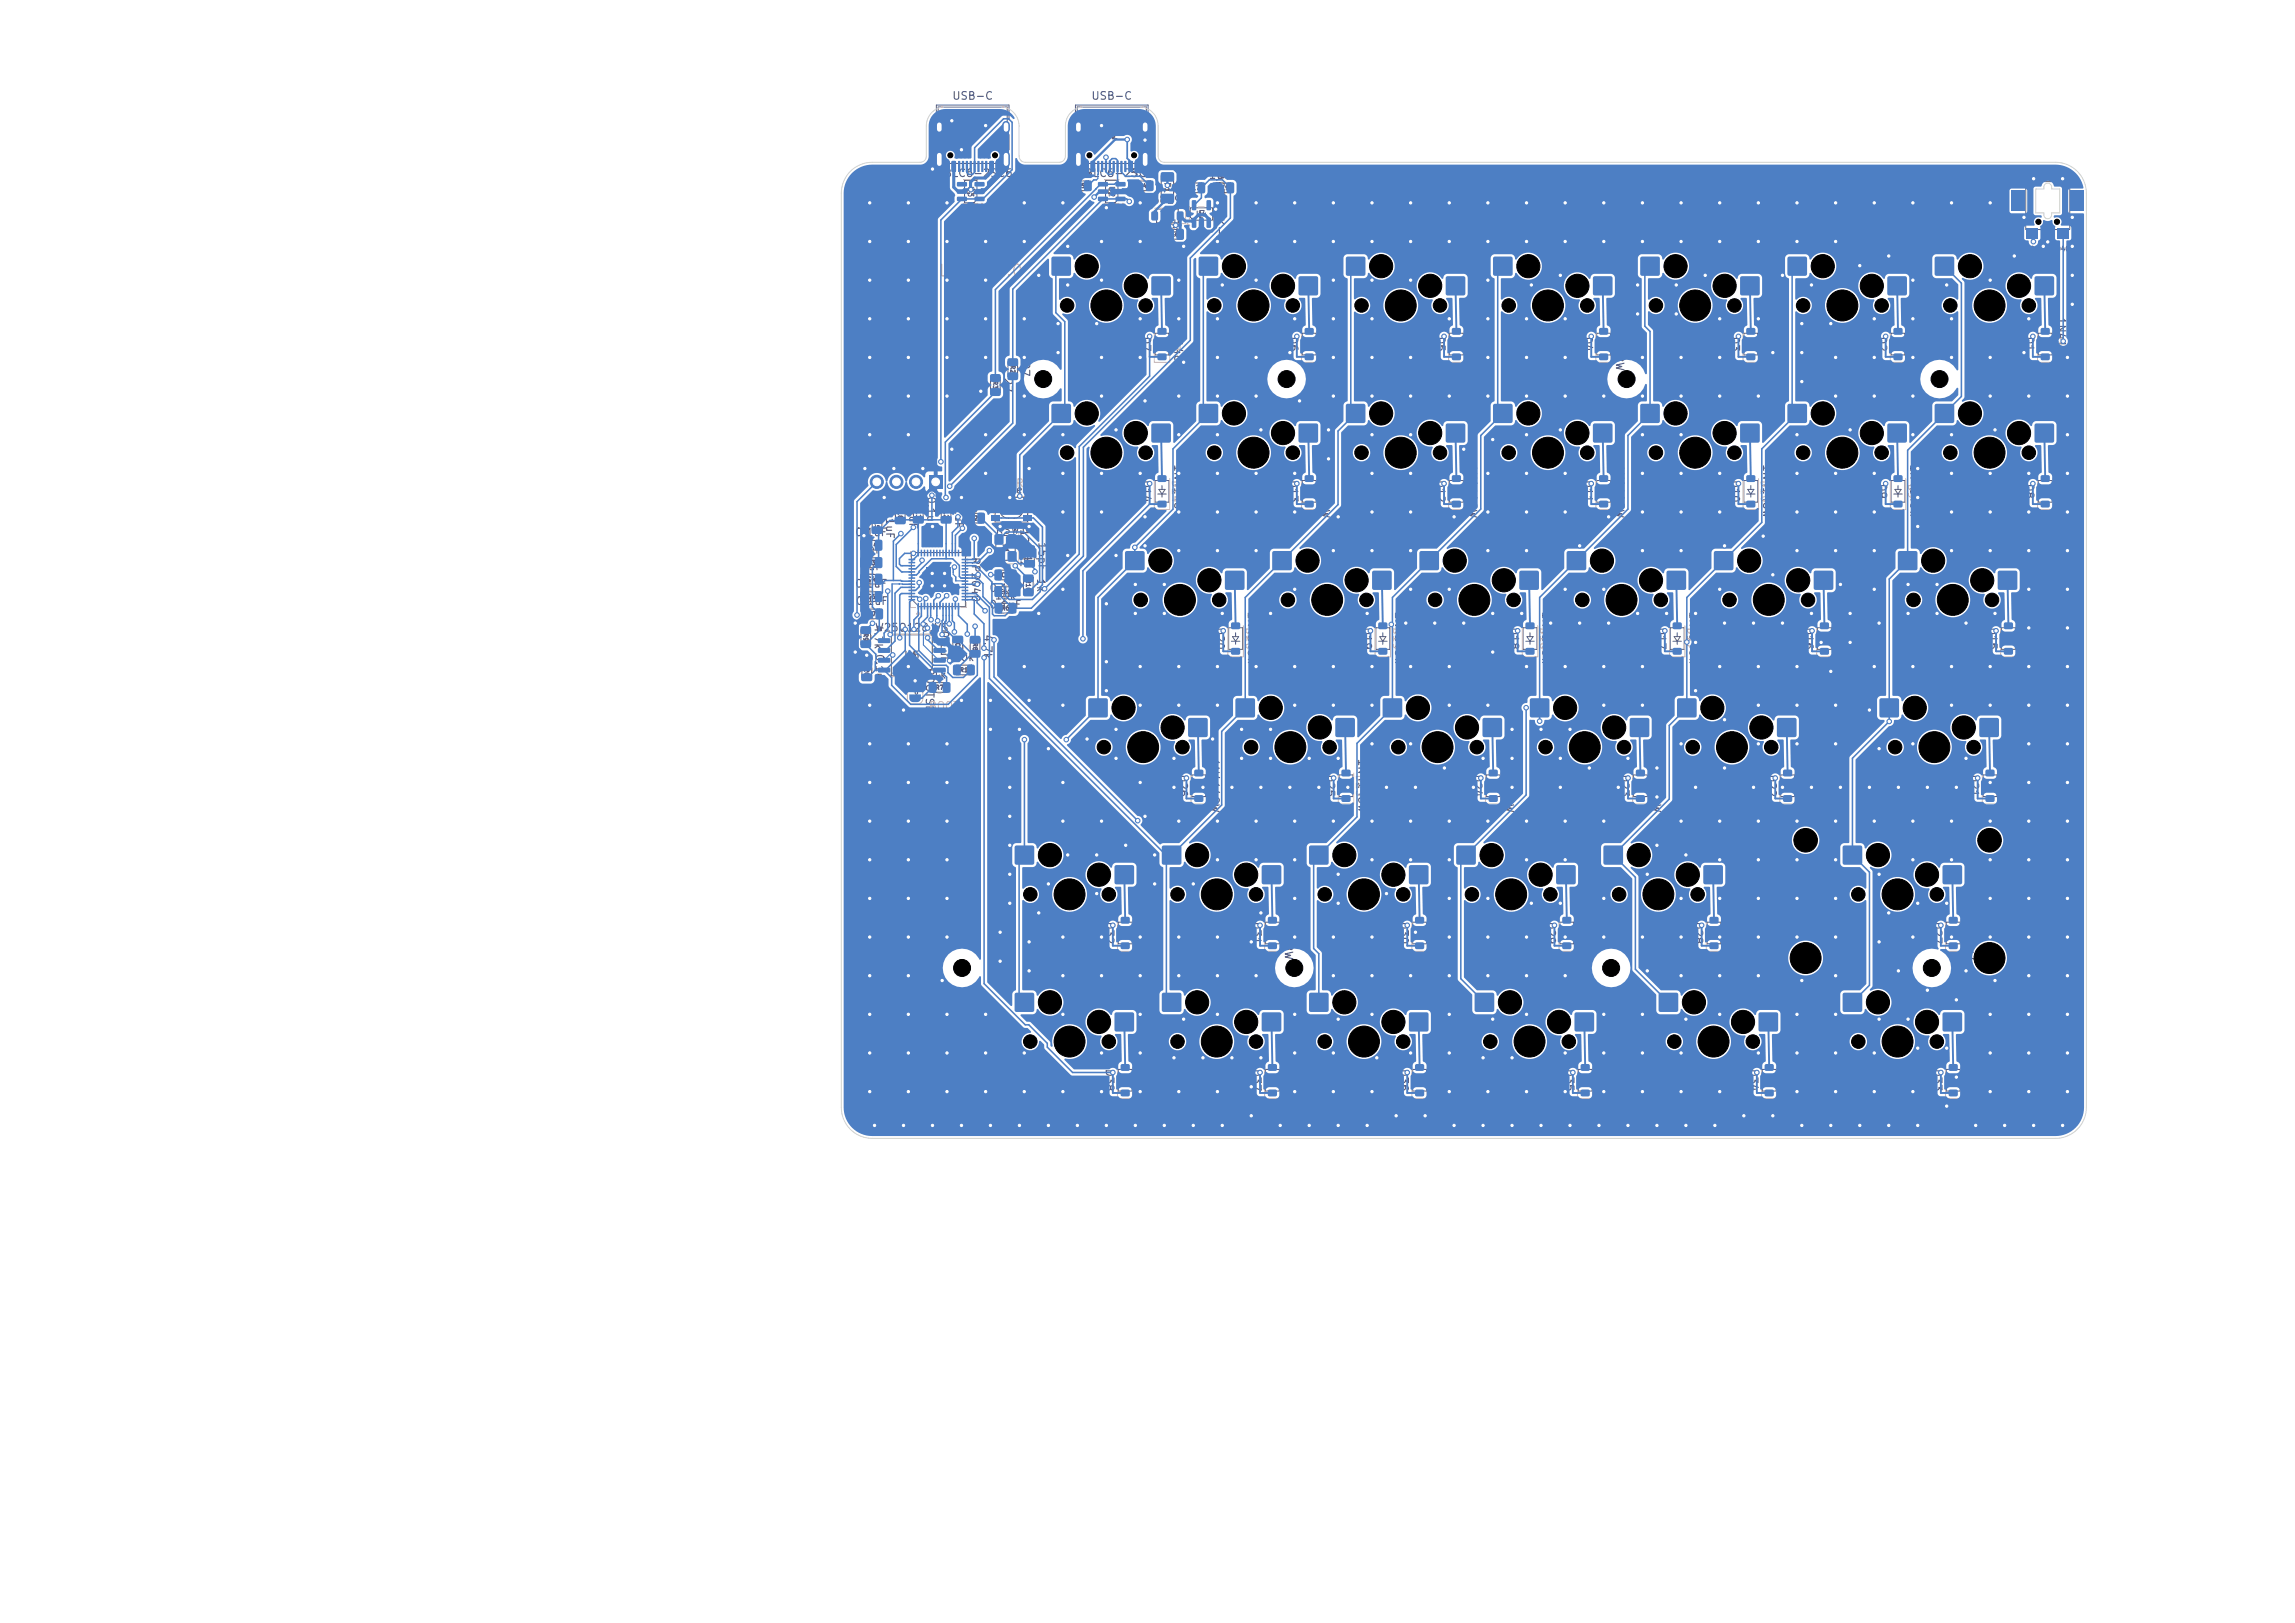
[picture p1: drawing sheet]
<svg xmlns="http://www.w3.org/2000/svg" width="297mm" height="210mm" viewBox="0 0 297 210" stroke-linecap="round" stroke-linejoin="round" font-family="sans-serif">
<defs><g id="words">
<text font-size="1.5" fill="#e8b2a7" x="121.4" y="36.1">LEFT v2.0</text>
<g font-size="1" fill="#585d84">
<text x="123.2" y="13.2">USB-C</text>
<text x="141.2" y="13.2">USB-C</text>
<text x="120.1" y="23.1">USBLC6-2SC6</text>
<text x="124.9" y="18.3">J1</text>
<text x="138.2" y="23.1">5.1k</text>
<text x="138.3" y="23.1">USBLC6-2SC6</text>
<text x="142.9" y="18.3">J2</text>
<text x="146.2" y="23.1">5.1k</text>
<text x="152.1" y="21.7" transform="rotate(90 152.1 21.7)">500mA</text>
<text x="153.1" y="23.4">1uF 10uF</text>
<text x="157.1" y="22.4" transform="rotate(90 157.1 22.4)">AP2112K-3.3</text>
<text x="148" y="26.6">B5819W</text>
<text x="150.3" y="29.4">1uF</text>
<text x="149.5" y="30.7">D99</text>
<text x="151.7" y="40.9" transform="rotate(90 151.7 40.9)">1N4148W</text>
<text x="170.8" y="40.9" transform="rotate(90 170.8 40.9)">1N4148W</text>
<text x="208.9" y="40.9" transform="rotate(90 208.9 40.9)">1N4148W</text>
<text x="227.9" y="40.9" transform="rotate(90 227.9 40.9)">1N4148W</text>
<text x="247" y="40.9" transform="rotate(90 247 40.9)">1N4148W</text>
<text x="266" y="40.9" transform="rotate(90 266 40.9)">1N4148W</text>
<text x="132" y="46.7" transform="rotate(90 132 46.7)">27</text>
<text x="147.6" y="43.4" transform="rotate(90 147.6 43.4)">D7</text>
<text x="166.7" y="43.4" transform="rotate(90 166.7 43.4)">D6</text>
<text x="185.7" y="43.4" transform="rotate(90 185.7 43.4)">D5</text>
<text x="204.8" y="43.4" transform="rotate(90 204.8 43.4)">D4</text>
<text x="223.8" y="43.4" transform="rotate(90 223.8 43.4)">D3</text>
<text x="242.9" y="43.4" transform="rotate(90 242.9 43.4)">D2</text>
<text x="261.9" y="43.4" transform="rotate(90 261.9 43.4)">D1</text>
<text x="129.7" y="48.8" transform="rotate(90 129.7 48.8)">27</text>
<text x="151.7" y="60" transform="rotate(90 151.7 60)">1N4148W</text>
<text x="170.8" y="60" transform="rotate(90 170.8 60)">1N4148W</text>
<text x="189.8" y="60" transform="rotate(90 189.8 60)">1N4148W</text>
<text x="208.9" y="60" transform="rotate(90 208.9 60)">1N4148W</text>
<text x="227.9" y="60" transform="rotate(90 227.9 60)">1N4148W</text>
<text x="247" y="60" transform="rotate(90 247 60)">1N4148W</text>
<text x="266" y="60" transform="rotate(90 266 60)">1N4148W</text>
<text x="114.4" y="65.5" transform="rotate(90 114.4 65.5)">0.1uF</text>
<text x="117.4" y="64.2" transform="rotate(90 117.4 64.2)">0.1uF</text>
<text x="119.8" y="64.1" transform="rotate(90 119.8 64.1)">0.1uF</text>
<text x="123.4" y="64.1" transform="rotate(90 123.4 64.1)">0.1uF</text>
<text x="128.7" y="64.1">Reset</text>
<text x="147.6" y="62" transform="rotate(90 147.6 62)">D14</text>
<text x="166.7" y="62" transform="rotate(90 166.7 62)">D13</text>
<text x="185.7" y="62" transform="rotate(90 185.7 62)">D12</text>
<text x="204.8" y="62" transform="rotate(90 204.8 62)">D11</text>
<text x="223.8" y="62" transform="rotate(90 223.8 62)">D10</text>
<text x="242.9" y="62.5" transform="rotate(90 242.9 62.5)">D9</text>
<text x="261.9" y="62.5" transform="rotate(90 261.9 62.5)">D8</text>
<text x="110.6" y="69.6">0.1uF</text>
<text x="111.3" y="71.9">1uF</text>
<text x="124.1" y="66.1">15pF</text>
<text x="125.5" y="72" transform="rotate(90 125.5 72)">RP2040</text>
<text x="128.8" y="69.3">RSW1</text>
<text x="131.8" y="68.3" transform="rotate(90 131.8 68.3)">12MHz</text>
<text x="134.1" y="70.1" transform="rotate(90 134.1 70.1)">15pF</text>
<text x="110.6" y="76.3">0.1uF</text>
<text x="111.3" y="74">1uF</text>
<text x="120.7" y="73.9" transform="rotate(90 120.7 73.9)">U1</text>
<text x="128" y="76.8">0.1uF</text>
<text x="128.7" y="77.8">10k</text>
<text x="134" y="74.8" transform="rotate(90 134 74.8)">1k</text>
<text x="110.7" y="78.5">0.1uF</text>
<text x="112.9" y="80.7" transform="rotate(90 112.9 80.7)">4.7k 0.1uF</text>
<text x="113.1" y="82">W25Q128JVS</text>
<text x="121.5" y="81.5" transform="rotate(90 121.5 81.5)">0.1uF</text>
<text x="127.1" y="82" transform="rotate(90 127.1 82)">4.7k</text>
<text x="128" y="79">0.1uF</text>
<text x="157.1" y="81.1" transform="rotate(90 157.1 81.1)">D20</text>
<text x="161.2" y="79" transform="rotate(90 161.2 79)">1N4148W</text>
<text x="176.2" y="81.1" transform="rotate(90 176.2 81.1)">D19</text>
<text x="180.3" y="79" transform="rotate(90 180.3 79)">1N4148W</text>
<text x="195.2" y="81.1" transform="rotate(90 195.2 81.1)">D18</text>
<text x="199.3" y="79" transform="rotate(90 199.3 79)">1N4148W</text>
<text x="214.3" y="81.1" transform="rotate(90 214.3 81.1)">D17</text>
<text x="218.4" y="79" transform="rotate(90 218.4 79)">1N4148W</text>
<text x="233.3" y="81.1" transform="rotate(90 233.3 81.1)">D16</text>
<text x="257.2" y="81.1" transform="rotate(90 257.2 81.1)">D15</text>
<text x="261.3" y="79" transform="rotate(90 261.3 79)">1N4148W</text>
<text x="116.9" y="85.6">U5</text>
<text x="119.6" y="86.3" transform="rotate(90 119.6 86.3)">BOOTSEL</text>
<text x="120.6" y="88.1">1k</text>
<text x="123.3" y="85.8">10k</text>
<text x="152.4" y="100.1" transform="rotate(90 152.4 100.1)">D26</text>
<text x="156.5" y="98.1" transform="rotate(90 156.5 98.1)">1N4148W</text>
<text x="171.4" y="100.1" transform="rotate(90 171.4 100.1)">D25</text>
<text x="175.5" y="98.1" transform="rotate(90 175.5 98.1)">1N4148W</text>
<text x="190.5" y="100.1" transform="rotate(90 190.5 100.1)">D24</text>
<text x="194.6" y="98.1" transform="rotate(90 194.6 98.1)">1N4148W</text>
<text x="209.5" y="100.1" transform="rotate(90 209.5 100.1)">D23</text>
<text x="213.6" y="98.1" transform="rotate(90 213.6 98.1)">1N4148W</text>
<text x="228.6" y="100.1" transform="rotate(90 228.6 100.1)">D22</text>
<text x="254.8" y="100.1" transform="rotate(90 254.8 100.1)">D21</text>
<text x="142.9" y="119.2" transform="rotate(90 142.9 119.2)">D32</text>
<text x="147" y="117.1" transform="rotate(90 147 117.1)">1N4148W</text>
<text x="161.9" y="119.2" transform="rotate(90 161.9 119.2)">D31</text>
<text x="166" y="117.1" transform="rotate(90 166 117.1)">1N4148W</text>
<text x="181" y="119.2" transform="rotate(90 181 119.2)">D30</text>
<text x="200" y="119.2" transform="rotate(90 200 119.2)">D29</text>
<text x="219.1" y="119.2" transform="rotate(90 219.1 119.2)">D28</text>
<text x="250" y="119.2" transform="rotate(90 250 119.2)">D27</text>
<text x="254.1" y="117.1" transform="rotate(90 254.1 117.1)">1N4148W</text>
<text x="147" y="136.2" transform="rotate(90 147 136.2)">1N4148W</text>
<text x="166" y="136.2" transform="rotate(90 166 136.2)">1N4148W</text>
<text x="206.5" y="136.2" transform="rotate(90 206.5 136.2)">1N4148W</text>
<text x="142.9" y="138.2" transform="rotate(90 142.9 138.2)">D38</text>
<text x="161.9" y="138.2" transform="rotate(90 161.9 138.2)">D37</text>
<text x="181" y="138.2" transform="rotate(90 181 138.2)">D36</text>
<text x="202.4" y="138.2" transform="rotate(90 202.4 138.2)">D35</text>
<text x="226.2" y="138.2" transform="rotate(90 226.2 138.2)">D34</text>
<text x="250" y="138.2" transform="rotate(90 250 138.2)">D33</text>
</g>
<g font-size="1" fill="#e8b2a7">
<text x="151.4" y="43.4" transform="rotate(90 151.4 43.4)">D7</text>
<text x="265.7" y="43.4" transform="rotate(90 265.7 43.4)">D1</text>
<text x="131.4" y="63.3">RESET</text>
<text x="151.4" y="62" transform="rotate(90 151.4 62)">D14</text>
<text x="227.6" y="62" transform="rotate(90 227.6 62)">D10</text>
<text x="246.7" y="62.5" transform="rotate(90 246.7 62.5)">D9</text>
<text x="160.9" y="81.1" transform="rotate(90 160.9 81.1)">D20</text>
<text x="180" y="81.1" transform="rotate(90 180 81.1)">D19</text>
<text x="199" y="81.1" transform="rotate(90 199 81.1)">D18</text>
<text x="218.1" y="81.1" transform="rotate(90 218.1 81.1)">D17</text>
<text x="261" y="81.1" transform="rotate(90 261 81.1)">D15</text>
<text x="120.1" y="92.1">BOOT</text>
<text x="156.2" y="100.1" transform="rotate(90 156.2 100.1)">D26</text>
<text x="175.2" y="100.1" transform="rotate(90 175.2 100.1)">D25</text>
<text x="194.3" y="100.1" transform="rotate(90 194.3 100.1)">D24</text>
<text x="213.3" y="100.1" transform="rotate(90 213.3 100.1)">D23</text>
<text x="146.7" y="119.2" transform="rotate(90 146.7 119.2)">D32</text>
<text x="146.7" y="138.2" transform="rotate(90 146.7 138.2)">D38</text>
<text x="206.2" y="138.2" transform="rotate(90 206.2 138.2)">D35</text>
<text x="182.7" y="144.6">JLCJLCJLCJLC</text>
</g>
<g font-size=".8" fill="#585d84">
<text x="150.5" y="23.5" transform="rotate(90 150.5 23.5)">F1</text>
<text x="129.5" y="70.1" transform="rotate(90 129.5 70.1)">Y1</text>
</g>
<text font-size=".8" fill="#e8b2a7" x="263.4" y="23">ENC1</text>
<g font-size=".7" fill="#585d84">
<text x="125.1" y="24" transform="rotate(90 125.1 24)">U3</text>
<text x="143.3" y="24" transform="rotate(90 143.3 24)">U2</text>
<text x="154.7" y="28.2">U4</text>
</g>
<g font-size=".6" fill="#585d84">
<text x="143.3" y="17.9">J2</text>
<text x="125" y="25.2">U3</text>
<text x="139.2" y="24.5">R5</text>
<text x="143.2" y="25.2">U2</text>
<text x="147.2" y="24.5">R4</text>
<text x="150.1" y="28.4">D99</text>
<text x="153.6" y="24.8">C17</text>
<text x="155" y="27" transform="rotate(90 155 27)">U4</text>
<text x="157.3" y="24.8">C19</text>
<text x="150.8" y="30.8">C16</text>
<text x="261.5" y="32.7">EC05E1220401</text>
<text x="130.6" y="47.1" transform="rotate(90 130.6 47.1)">R2</text>
<text x="128.4" y="49.2" transform="rotate(90 128.4 49.2)">R3</text>
<text x="116" y="65.5" transform="rotate(90 116 65.5)">C18</text>
<text x="118.4" y="65.4" transform="rotate(90 118.4 65.4)">C13</text>
<text x="122" y="65.4" transform="rotate(90 122 65.4)">C12</text>
<text x="111.8" y="71">C14</text>
<text x="113" y="66.7" transform="rotate(90 113 66.7)">C15</text>
<text x="125.4" y="67.5">C2</text>
<text x="129.6" y="66.4">RSW1</text>
<text x="132.8" y="71.4" transform="rotate(90 132.8 71.4)">C1</text>
<text x="112.1" y="75.4">C4</text>
<text x="112.1" y="77.7">C6</text>
<text x="112.1" y="73.3">C3</text>
<text x="129.2" y="77">C11</text>
<text x="129.5" y="74.9">C5</text>
<text x="132.6" y="74.8" transform="rotate(90 132.6 74.8)">R10</text>
<text x="111.6" y="81.8" transform="rotate(90 111.6 81.8)">R9</text>
<text x="112.2" y="79.9">C7</text>
<text x="123.5" y="83" transform="rotate(90 123.5 83)">C8</text>
<text x="125.7" y="83" transform="rotate(90 125.7 83)">R8</text>
<text x="129.5" y="79.2">R6</text>
<text x="111.7" y="85.8" transform="rotate(90 111.7 85.8)">C20</text>
<text x="117.3" y="85.3">U5</text>
<text x="118" y="88.8" transform="rotate(90 118 88.8)">JP1</text>
<text x="120.9" y="89.4">R7</text>
<text x="124.1" y="87.1">R1</text>
</g>
</g></defs>
<g fill="none" stroke="#585d84" stroke-width=".13">
<path d="M121.2 15.5v-1.9h9.4v1.9M121.2 17.4v2M121.4 13.8h8.9v7.3h-8.9zM130.6 17.4v2M139.2 15.5v-1.9h9.4v1.9M139.2 17.4v2M139.4 13.8h8.9v7.3h-8.9zM148.6 17.4v2M124.8 23.3h1.6v2.5l-.4 .4h-1.2zM138.9 23.4h2v1.3h-2zM143.1 23.3h1.6v2.5l-.4 .4h-1.2zM146.9 23.4h2v1.3h-2z"/>
<path d="M149.7 27h2.8v1.8h-2.8zM150.3 22.7h1.6v3.2h-1.6zM150.3 27.9h.5M150.8 29.7h2v1.3h-2zM150.8 27.5l.6 .4-.6 .4zM151.4 27.9h.4M151.4 27.4v1.1M153.5 23.7h2v1.2h-2zM154 26.9h2.9v1.6h-2.5l-.4-.4zM157.3 23.7h2v1.2h-2zM262.2 23.5h5.7v6.2h-5.7zM128.2 48.8h1.2v2h-1.2z"/>
<path d="M130.4 46.8h1.3v2h-1.3zM149.5 43.1h1.8v2.8h-1.8zM149.8 44.9h1.1M150 44.3h.8l-.4 .6zM150.4 43.8v.5M150.4 44.9v.4M168.5 43.1h1.8v2.8h-1.8zM168.9 44.9h1.1M169 44.3h.8l-.4 .6zM169.4 43.8v.5M169.4 44.9v.4M187.6 43.1h1.8v2.8h-1.8z"/>
<path d="M187.9 44.9h1.1M188.1 44.3h.8l-.4 .6zM188.5 43.8v.5M188.5 44.9v.4M206.6 43.1h1.8v2.8h-1.8zM207 44.9h1.1M207.1 44.3h.8l-.4 .6zM207.5 43.8v.5M207.5 44.9v.4M225.7 43.1h1.8v2.8h-1.8zM226 44.9h1.1M226.2 44.3h.8l-.4 .6z"/>
<path d="M226.6 43.8v.5M226.6 44.9v.4M244.7 43.1h1.8v2.8h-1.8zM245.1 44.9h1.1M245.2 44.3h.8l-.4 .6zM245.6 43.8v.5M245.6 44.9v.4M263.8 43.1h1.8v2.8h-1.8zM264.1 44.9h1.1M264.3 44.3h.8l-.4 .6zM264.7 43.8v.5M264.7 44.9v.4"/>
<path d="M111.8 74.3h2v1.3h-2zM111.8 69.9h2v1.3h-2zM111.8 76.6h2v1.2h-2zM111.8 72.2h2v1.2h-2zM111.8 78.8h2v1.3h-2zM112.9 66.7h1.2v2h-1.2zM115.9 65.4h1.2v2h-1.2zM117.9 71.5h7v7h-6l-1-1zM118.2 65.3h1.3v2h-1.3zM121.8 65.3h1.3v2h-1.3zM125 66.4h2v1.3h-2zM128.8 64.4h4.2v3.2h-4.2z"/>
<path d="M128.9 69.3h2.5v2.6l-.6 .6h-1.9zM129.1 75.9h2v1.3h-2zM129.1 73.8h2v1.2h-2zM129.1 78.1h2v1.2h-2zM129.7 65.2l.6-.3h1a1.1 1.1 0 0 1 1.1 1 1.1 1.1 0 0 1-1.1 1.1l-.8 .1a1.1 1.1 0 0 1-1-.7 1.1 1.1 0 0 1 .2-1.2zM132.5 74.7h1.2v2h-1.2zM132.6 71h1.3v2h-1.3zM149.5 62.2h1.8v2.8h-1.8zM149.8 63.9h1.1M150 63.3h.8l-.4 .6zM150.4 62.8v.5M150.4 63.9v.4"/>
<path d="M168.5 62.2h1.8v2.8h-1.8zM168.9 63.9h1.1M169 63.3h.8l-.4 .6zM169.4 62.8v.5M169.4 63.9v.4M187.6 62.2h1.8v2.8h-1.8zM187.9 63.9h1.1M188.1 63.3h.8l-.4 .6zM188.5 62.8v.5M188.5 63.9v.4M206.6 62.2h1.8v2.8h-1.8zM207 63.9h1.1"/>
<path d="M207.1 63.3h.8l-.4 .6zM207.5 62.8v.5M207.5 63.9v.4M225.7 62.2h1.8v2.8h-1.8zM226 63.9h1.1M226.2 63.3h.8l-.4 .6zM226.6 62.8v.5M226.6 63.9v.4M244.7 62.2h1.8v2.8h-1.8zM245.1 63.9h1.1M245.2 63.3h.8l-.4 .6zM245.6 62.8v.5"/>
<path d="M245.6 63.9v.4M263.8 62.2h1.8v2.8h-1.8zM264.1 63.9h1.1M264.3 63.3h.8l-.4 .6zM264.7 62.8v.5M264.7 63.9v.4M111.4 81.4h1.3v2h-1.3zM111.5 85.7h1.3v2h-1.3zM115.4 82.1h5.3v4.3l-1 1h-4.3zM120.6 88.3h2v1.3h-2zM123.3 82.7h1.3v2h-1.3zM123.7 86.1h2v1.2h-2z"/>
<path d="M125.6 82.7h1.2v2h-1.2zM159 81.2h1.8v2.8h-1.8zM159.4 83h1.1M159.5 82.4h.8l-.4 .6zM159.9 81.9v.5M159.9 83v.4M178.1 81.2h1.8v2.8h-1.8zM178.4 83h1.1M178.6 82.4h.8l-.4 .6zM179 81.9v.5M179 83v.4M197.1 81.2h1.8v2.8h-1.8z"/>
<path d="M197.5 83h1.1M197.6 82.4h.8l-.4 .6zM198 81.9v.5M198 83v.4M216.2 81.2h1.8v2.8h-1.8zM216.5 83h1.1M216.7 82.4h.8l-.4 .6zM217.1 81.9v.5M217.1 83v.4M235.2 81.2h1.8v2.8h-1.8zM235.6 83h1.1M235.7 82.4h.8l-.4 .6z"/>
<path d="M236.1 81.9v.5M236.1 83v.4M259 81.2h1.8v2.8h-1.8zM259.4 83h1.1M259.5 82.4h.8l-.4 .6zM259.9 81.9v.5M259.9 83v.4M144.7 119.3h1.8v2.8h-1.8zM145.6 120v.5M154.2 100.3h1.8v2.8h-1.8zM154.6 102h1.1M154.7 101.4h.8l-.4 .6z"/>
<path d="M155.1 100.9v.5M155.1 102v.4M163.8 119.3h1.8v2.8h-1.8zM164.7 120v.5M173.3 100.3h1.8v2.8h-1.8zM173.6 102h1.1M173.8 101.4h.8l-.4 .6zM174.2 100.9v.5M174.2 102v.4M182.8 119.3h1.8v2.8h-1.8zM183.7 120v.5M192.3 100.3h1.8v2.8h-1.8z"/>
<path d="M192.7 102h1.1M192.8 101.4h.8l-.4 .6zM193.2 100.9v.5M193.2 102v.4M201.9 119.3h1.8v2.8h-1.8zM202.8 120v.5M211.4 100.3h1.8v2.8h-1.8zM211.7 102h1.1M211.9 101.4h.8l-.4 .6zM212.3 100.9v.5M212.3 102v.4M220.9 119.3h1.8v2.8h-1.8z"/>
<path d="M221.8 120v.5M230.4 100.3h1.8v2.8h-1.8zM230.8 102h1.1M230.9 101.4h.8l-.4 .6zM231.3 100.9v.5M231.3 102v.4M251.9 119.3h1.8v2.8h-1.8zM252.8 120v.5M256.6 100.3h1.8v2.8h-1.8zM257 102h1.1M257.1 101.4h.8l-.4 .6zM257.5 100.9v.5"/>
<path d="M257.5 102v.4M144.7 138.4h1.8v2.8h-1.8zM145.1 121.1h1.1M145.2 139.5h.8l-.4 .6zM145.2 120.5h.8l-.4 .6zM145.6 121.1v.4M145.6 139v.5M163.8 138.4h1.8v2.8h-1.8zM164.1 121.1h1.1M164.3 139.5h.8l-.4 .6zM164.3 120.5h.8l-.4 .6zM164.7 121.1v.4"/>
<path d="M164.7 139v.5M182.8 138.4h1.8v2.8h-1.8zM183.2 121.1h1.1M183.3 139.5h.8l-.4 .6zM183.3 120.5h.8l-.4 .6zM183.7 121.1v.4M183.7 139v.5M202.2 121.1h1.1M202.4 120.5h.8l-.4 .6zM202.8 121.1v.4M204.2 138.4h1.8v2.8h-1.8zM204.7 139.5h.8l-.4 .6z"/>
<path d="M205.1 139v.5M221.3 121.1h1.1M221.4 120.5h.8l-.4 .6zM221.8 121.1v.4M228.1 138.4h1.8v2.8h-1.8zM228.6 139.5h.8l-.4 .6zM229 139v.5M251.9 138.4h1.8v2.8h-1.8zM252.2 121.1h1.1M252.4 139.5h.8l-.4 .6zM252.4 120.5h.8l-.4 .6zM252.8 121.1v.4"/>
<path d="M252.8 139v.5M145.1 140.1h1.1M145.6 140.1v.4M164.1 140.1h1.1M164.7 140.1v.4M183.2 140.1h1.1M183.7 140.1v.4M204.6 140.1h1.1M205.1 140.1v.4M228.4 140.1h1.1M229 140.1v.4M252.2 140.1h1.1"/>
<path d="M252.8 140.1v.4"/>
</g>
<g fill="none" stroke="#e8b2a7" stroke-width=".13">
<path d="M139.7 23.3h.4M139.7 24.8h.4M151.5 29.6h.5M151.5 31.1h.5M153.6 28.9l.4 .2-.4 .3zM154 26.8v1.8M155.1 26.8h.8M157 26.8v1.8M168.4 42.9v4h2v-4M225.6 42.9v4h2v-4M125.8 66.3h.5M125.8 67.8h.5"/>
<path d="M129.9 75.8h.5M129.9 77.3h.5M244.6 61.9v4h2v-4M263.7 61.9v4h2v-4M258.9 81v4h2v-4M251.8 138.1v4h2v-4"/>
</g>
<path d="M153.6 28.9l.4 .2-.4 .3z" fill="#e8b2a7"/>
<path d="M158 23.6h.5M158 25h.5M263.7 42.9v4h2v-4M117.8 78v.6h.7M118.5 71.4h-.7v.6M118.8 79.1l.3 .4h-.5zM124.4 71.4h.6v.6M125 78v.6h-.6M111.3 82.2v.5M112.8 82.2v.5M117.6 88.5l.4-.2h.7a.7 .7 0 0 1 .7 .7v1.4a.7 .7 0 0 1-.7 .7h-.6a.7 .7 0 0 1-.7-.7v-1.5z" fill="none" stroke="#e8b2a7" stroke-width=".13"/>
<path d="M118.8 79.1l.3 .4h-.5z" fill="#e8b2a7"/>
<g fill="none" stroke="#e8b2a7" stroke-width=".13">
<path d="M124.7 23.3h1.8M124.7 26.3h1.8M127.1 26.3l.2 .3h-.5zM147.7 23.3h.4M147.7 24.8h.4M187.5 42.9v4h2v-4M206.5 42.9v4h2v-4M244.6 42.9v4h2v-4M112.5 74.2h.5M112.5 75.7h.5M115.8 66.1v.6M117.2 66.1v.6"/>
<path d="M118.1 66.1v.5M119.6 66.1v.5M132.5 71.7v.6M134 71.7v.6M178 81v4h2v-4M192.2 100v4h2v-4M220.8 119.1v4h2v-4M182.7 138.1v4h2v-4M228 138.1v4h2v-4"/>
</g>
<path d="M262.2 23.4h5.7" fill="none" stroke="#e8b2a7" stroke-width=".15"/>
<path d="M127.1 26.3l.2 .3h-.5z" fill="#e8b2a7"/>
<g fill="none" stroke="#e8b2a7" stroke-width=".13">
<path d="M143 23.3h1.8M143 26.3h1.8M145.3 26.3l.3 .3h-.5zM149.4 26.9h4v2h-4M130.3 47.5v.5M131.8 47.5v.5M149.4 42.9v4h2v-4M112.5 69.8h.5M112.5 71.3h.5M112.6 78.7h.5M121.7 66.1v.5M123.2 66.1v.5"/>
<path d="M129.9 73.7h.5M129.9 75.1h.5M206.5 61.9v4h2v-4M112.6 80.2h.5M123.2 83.4v.5M124.7 83.4v.5M125.5 83.5v.4M126.9 83.5v.4M154.1 100v4h2v-4M173.2 100v4h2v-4M201.8 119.1v4h2v-4M211.3 100v4h2v-4"/>
<path d="M204.1 138.1v4h2v-4"/>
</g>
<path d="M145.3 26.3l.3 .3h-.5z" fill="#e8b2a7"/>
<g fill="none" stroke="#e8b2a7" stroke-width=".13">
<path d="M154.3 23.6h.5M154.3 25h.5M112.5 76.5h.5M112.5 77.9h.5M168.4 61.9v4h2v-4M187.5 61.9v4h2v-4M115.2 82.3v-.3h5.6v.3M115.2 87.3v.3h5.6v-.3M121.6 87.3l.3 .5h-.6zM158.9 81v4h2v-4M197 81v4h2v-4M235.1 81v4h2v-4"/>
<path d="M144.6 119.1v4h2v-4M230.3 100v4h2v-4M251.8 119.1v4h2v-4M144.6 138.1v4h2v-4"/>
</g>
<path d="M121.6 87.3l.3 .5h-.6z" fill="#e8b2a7"/>
<g fill="none" stroke="#e8b2a7" stroke-width=".13">
<path d="M150.2 23.7v1.2M152 23.7v1.2M128.1 49.6v.4M129.5 49.6v.4M112.5 72.1h.5M112.5 73.5h.5M112.8 67.4v.5M114.2 67.4v.5M128.7 64.4v-.1h4.4v.1M128.7 67.5v.2h4.4v-.2M128.7 65.4v1.1M129.9 78h.5"/>
<path d="M129.9 79.4h.5M131.8 68.8v4.2h-3.4M132.3 75.5v.5M133.1 65.4v1.1M133.8 75.5v.5M149.4 61.9v4h2v-4M225.6 61.9v4h2v-4M111.4 86.4v.6M112.9 86.4v.6M121.4 88.2h.4M121.4 89.7h.4M124.5 86h.5"/>
<path d="M124.5 87.4h.5M216.1 81v4h2v-4M163.7 119.1v4h2v-4M182.7 119.1v4h2v-4M256.5 100v4h2v-4M163.7 138.1v4h2v-4"/>
</g>
<g fill="#4d7fc4">
<path d="M243.3 90.4l.2-.1h2l.2 .1 .1 .2v2l-.1 .2h-.2h-2h-.2l-.1-.2v-2z"/>
<path d="M256.2 93l.2-.1h2l.2 .1 .1 .1v2l-.1 .2-.2 .1h-2l-.2-.1-.1-.2v-2z"/>
<path d="M183.8 71.4l.1-.1h2.1l.2 .1v.1v2v.2l-.2 .1h-2.1l-.1-.1-.1-.2v-2z"/>
<path d="M196.7 73.9l.2-.1h2l.2 .1 .1 .2v2l-.1 .2h-.2h-2h-.2l-.1-.2v-2z"/>
<path d="M238.5 109.5l.2-.1h2.1l.1 .1 .1 .1v2l-.1 .2-.1 .1h-2.1l-.2-.1v-.2v-2z"/>
<path d="M251.5 112l.1-.1h2.1l.2 .1v.2v2v.2h-.2h-2.1h-.1l-.1-.2v-2z"/>
<path d="M214.7 128.5l.2-.1h2l.2 .1 .1 .2v2l-.1 .2h-.2h-2h-.2l-.1-.2v-2z"/>
<path d="M227.6 131.1l.2-.1h2.1l.1 .1 .1 .1v2l-.1 .2-.1 .1h-2.1l-.2-.1v-.2v-2z"/>
<path d="M231.4 52.3l.2-.1h2l.2 .1 .1 .2v2l-.1 .2h-.2h-2h-.2l-.1-.2v-2z"/>
<path d="M244.3 54.9l.2-.1h2l.2 .1 .1 .1v2l-.1 .2-.2 .1h-2l-.2-.1-.1-.2v-2z"/>
<path d="M136.1 33.3l.2-.1h2.1l.1 .1 .1 .1v2l-.1 .2-.1 .1h-2.1l-.2-.1v-.2v-2z"/>
<path d="M149.1 35.8l.1-.1h2.1l.2 .1v.2v2v.2h-.2h-2.1h-.1l-.1-.2v-2z"/>
<path d="M217.1 90.4l.2-.1h2l.2 .1 .1 .2v2l-.1 .2h-.2h-2h-.2l-.1-.2v-2z"/>
<path d="M230 93l.2-.1h2l.2 .1 .1 .1v2l-.1 .2-.2 .1h-2l-.2-.1-.1-.2v-2z"/>
<path d="M238.5 128.5l.2-.1h2.1l.1 .1 .1 .2v2l-.1 .2h-.1h-2.1h-.2v-.2v-2z"/>
<path d="M251.5 131.1l.1-.1h2.1l.2 .1v.1v2v.2l-.2 .1h-2.1l-.1-.1-.1-.2v-2z"/>
<path d="M169.5 128.5l.1-.1h2.1l.2 .1v.2v2v.2h-.2h-2.1h-.1l-.1-.2v-2z"/>
<path d="M182.4 131.1l.2-.1h2l.2 .1 .1 .1v2l-.1 .2-.2 .1h-2l-.2-.1-.1-.2v-2z"/>
<path d="M221.9 71.4l.1-.1h2.1l.2 .1v.1v2v.2l-.2 .1h-2.1l-.1-.1-.1-.2v-2z"/>
<path d="M234.8 73.9l.2-.1h2l.2 .1 .1 .2v2l-.1 .2h-.2h-2h-.2l-.1-.2v-2z"/>
<path d="M198 90.4l.2-.1h2.1l.1 .1 .1 .2v2l-.1 .2h-.1h-2.1h-.2v-.2v-2z"/>
<path d="M211 93l.1-.1h2.1l.2 .1v.1v2v.2l-.2 .1h-2.1l-.1-.1-.1-.2v-2z"/>
<path d="M120.2 61.5h1.7v1.7h-1.7z"/>
</g>
<g fill="#4d7fc4" stroke="#4d7fc4" stroke-width=".13">
<circle cx="118.5" cy="62.3" r=".85"/>
<circle cx="116" cy="62.3" r=".85"/>
<circle cx="113.5" cy="62.3" r=".85"/>
</g>
<g fill="#4d7fc4">
<path d="M140.9 90.4l.2-.1h2l.2 .1 .1 .2v2l-.1 .2h-.2h-2h-.2l-.1-.2v-2z"/>
<path d="M153.8 93l.2-.1h2l.2 .1 .1 .1v2l-.1 .2-.2 .1h-2l-.2-.1-.1-.2v-2z"/>
<path d="M155.2 52.3l.2-.1h2l.2 .1 .1 .2v2l-.1 .2h-.2h-2h-.2l-.1-.2v-2z"/>
<path d="M168.1 54.9l.2-.1h2l.2 .1 .1 .1v2l-.1 .2-.2 .1h-2l-.2-.1-.1-.2v-2z"/>
<path d="M190.9 128.5l.2-.1h2l.2 .1 .1 .2v2l-.1 .2h-.2h-2h-.2l-.1-.2v-2z"/>
<path d="M203.8 131.1l.2-.1h2.1l.1 .1 .1 .1v2l-.1 .2-.1 .1h-2.1l-.2-.1v-.2v-2z"/>
<path d="M250.4 52.3l.2-.1h2.1l.1 .1 .1 .2v2l-.1 .2h-.1h-2.1h-.2v-.2v-2z"/>
<path d="M263.4 54.9l.1-.1h2.1l.2 .1v.1v2v.2l-.2 .1h-2.1l-.1-.1-.1-.2v-2z"/>
<path d="M193.3 52.3l.2-.1h2l.2 .1 .1 .2v2l-.1 .2h-.2h-2h-.2l-.1-.2v-2z"/>
<path d="M206.2 54.9l.2-.1h2l.2 .1 .1 .1v2l-.1 .2-.2 .1h-2l-.2-.1-.1-.2v-2z"/>
<path d="M179 90.4l.2-.1h2l.2 .1 .1 .2v2l-.1 .2h-.2h-2h-.2l-.1-.2v-2z"/>
<path d="M191.9 93l.2-.1h2l.2 .1 .1 .1v2l-.1 .2-.2 .1h-2l-.2-.1-.1-.2v-2z"/>
<path d="M188.5 109.5l.2-.1h2l.2 .1 .1 .1v2l-.1 .2-.2 .1h-2l-.2-.1-.1-.2v-2z"/>
<path d="M201.4 112l.2-.1h2.1l.2 .1v.2v2v.2h-.2h-2.1h-.2v-.2v-2z"/>
<path d="M231.4 33.3l.2-.1h2l.2 .1 .1 .1v2l-.1 .2-.2 .1h-2l-.2-.1-.1-.2v-2z"/>
<path d="M244.3 35.8l.2-.1h2l.2 .1 .1 .2v2l-.1 .2h-.2h-2h-.2l-.1-.2v-2z"/>
<path d="M145.7 71.4l.1-.1h2.1l.2 .1v.1v2v.2l-.2 .1h-2.1l-.1-.1-.1-.2v-2z"/>
<path d="M158.6 73.9l.2-.1h2l.2 .1 .1 .2v2l-.1 .2h-.2h-2h-.2l-.1-.2v-2z"/>
<path d="M174.2 52.3l.2-.1h2.1l.1 .1 .1 .2v2l-.1 .2h-.1h-2.1h-.2v-.2v-2z"/>
<path d="M187.2 54.9l.1-.1h2.1l.2 .1v.1v2v.2l-.2 .1h-2.1l-.1-.1-.1-.2v-2z"/>
<path d="M202.8 71.4l.2-.1h2l.2 .1 .1 .1v2l-.1 .2-.2 .1h-2l-.2-.1-.1-.2v-2z"/>
<path d="M215.7 73.9l.2-.1h2.1l.1 .1 .1 .2v2l-.1 .2h-.1h-2.1h-.2v-.2v-2z"/>
<path d="M155.2 33.3l.2-.1h2l.2 .1 .1 .1v2l-.1 .2-.2 .1h-2l-.2-.1-.1-.2v-2z"/>
<path d="M168.1 35.8l.2-.1h2l.2 .1 .1 .2v2l-.1 .2h-.2h-2h-.2l-.1-.2v-2z"/>
<path d="M174.2 33.3l.2-.1h2.1l.1 .1 .1 .1v2l-.1 .2-.1 .1h-2.1l-.2-.1v-.2v-2z"/>
<path d="M187.2 35.8l.1-.1h2.1l.2 .1v.2v2v.2h-.2h-2.1h-.1l-.1-.2v-2z"/>
<path d="M245.7 71.4l.1-.1h2.1l.2 .1v.1v2v.2l-.2 .1h-2.1l-.1-.1-.1-.2v-2z"/>
<path d="M258.6 73.9l.2-.1h2l.2 .1 .1 .2v2l-.1 .2h-.2h-2h-.2l-.1-.2v-2z"/>
<path d="M131.4 109.5l.1-.1h2.1l.2 .1v.1v2v.2l-.2 .1h-2.1l-.1-.1-.1-.2v-2z"/>
<path d="M144.3 112l.2-.1h2l.2 .1 .1 .2v2l-.1 .2h-.2h-2h-.2l-.1-.2v-2z"/>
<path d="M207.6 109.5l.1-.1h2.1l.2 .1v.1v2v.2l-.2 .1h-2.1l-.1-.1-.1-.2v-2z"/>
<path d="M220.5 112l.2-.1h2l.2 .1 .1 .2v2l-.1 .2h-.2h-2h-.2l-.1-.2v-2z"/>
<path d="M193.3 33.3l.2-.1h2l.2 .1 .1 .1v2l-.1 .2-.2 .1h-2l-.2-.1-.1-.2v-2z"/>
<path d="M206.2 35.8l.2-.1h2l.2 .1 .1 .2v2l-.1 .2h-.2h-2h-.2l-.1-.2v-2z"/>
<path d="M169.5 109.5l.1-.1h2.1l.2 .1v.1v2v.2l-.2 .1h-2.1l-.1-.1-.1-.2v-2z"/>
<path d="M182.4 112l.2-.1h2l.2 .1 .1 .2v2l-.1 .2h-.2h-2h-.2l-.1-.2v-2z"/>
<path d="M212.3 33.3l.2-.1h2.1l.1 .1 .1 .1v2l-.1 .2-.1 .1h-2.1l-.2-.1v-.2v-2z"/>
<path d="M225.3 35.8l.1-.1h2.1l.2 .1v.2v2v.2h-.2h-2.1h-.1l-.1-.2v-2z"/>
<path d="M131.4 128.5l.1-.1h2.1l.2 .1v.2v2v.2h-.2h-2.1h-.1l-.1-.2v-2z"/>
<path d="M144.3 131.1l.2-.1h2l.2 .1 .1 .1v2l-.1 .2-.2 .1h-2l-.2-.1-.1-.2v-2z"/>
<path d="M159.9 90.4l.2-.1h2.1l.1 .1 .1 .2v2l-.1 .2h-.1h-2.1h-.2v-.2v-2z"/>
<path d="M172.9 93l.1-.1h2.1l.2 .1v.1v2v.2l-.2 .1h-2.1l-.1-.1-.1-.2v-2z"/>
<path d="M150.4 109.5l.2-.1h2l.2 .1 .1 .1v2l-.1 .2-.2 .1h-2l-.2-.1-.1-.2v-2z"/>
<path d="M163.3 112l.2-.1h2.1l.2 .1v.2v2v.2h-.2h-2.1h-.2v-.2v-2z"/>
<path d="M250.4 33.3l.2-.1h2.1l.1 .1 .1 .1v2l-.1 .2-.1 .1h-2.1l-.2-.1v-.2v-2z"/>
<path d="M263.4 35.8l.1-.1h2.1l.2 .1v.2v2v.2h-.2h-2.1h-.1l-.1-.2v-2z"/>
<path d="M212.3 52.3l.2-.1h2.1l.1 .1 .1 .2v2l-.1 .2h-.1h-2.1h-.2v-.2v-2z"/>
<path d="M225.3 54.9l.1-.1h2.1l.2 .1v.1v2v.2l-.2 .1h-2.1l-.1-.1-.1-.2v-2z"/>
<path d="M164.7 71.4l.2-.1h2l.2 .1 .1 .1v2l-.1 .2-.2 .1h-2l-.2-.1-.1-.2v-2z"/>
<path d="M177.6 73.9l.2-.1h2.1l.1 .1 .1 .2v2l-.1 .2h-.1h-2.1h-.2v-.2v-2z"/>
<path d="M136.1 52.3l.2-.1h2.1l.1 .1 .1 .2v2l-.1 .2h-.1h-2.1h-.2v-.2v-2z"/>
<path d="M149.1 54.9l.1-.1h2.1l.2 .1v.1v2v.2l-.2 .1h-2.1l-.1-.1-.1-.2v-2z"/>
<path d="M150.4 128.5l.2-.1h2l.2 .1 .1 .2v2l-.1 .2h-.2h-2h-.2l-.1-.2v-2z"/>
<path d="M163.3 131.1l.2-.1h2.1l.2 .1v.1v2v.2l-.2 .1h-2.1l-.2-.1v-.2v-2z"/>
<path d="M140.4 23.4l.7-.1 .2 .2v1l-.2 .2h-.6l-.2-.1v-1z"/>
<path d="M138.5 23.4l.7-.1 .3 .2v1l-.2 .2h-.6l-.2-.1v-1z"/>
<path d="M226 45.8l.2-.1 .9 .1 .1 .2-.1 .6h-.1h-1v-.2z"/>
<path d="M226 42.5l.2-.1 .9 .1 .1 .2-.1 .6h-.1h-1v-.2z"/>
<path d="M259.4 83.9l.1-.1 .9 .1 .1 .2-.1 .6h-.1h-.9l-.1-.2z"/>
<path d="M259.4 80.6l.1-.1 .9 .1 .1 .2-.1 .6h-.1h-.9l-.1-.2z"/>
<path d="M252.2 141h.2h.9l.1 .2-.1 .6-.2 .1-.9-.1v-.1z"/>
<path d="M252.2 137.7h.2h.9l.1 .2-.1 .6-.2 .1-.9-.1v-.1z"/>
<path d="M128.8 75.9l.6-.1 .3 .2v1l-.2 .3h-.6l-.2-.2v-1z"/>
<path d="M130.7 75.9l.6-.1 .3 .2v1l-.2 .3h-.6l-.2-.2v-1z"/>
<path d="M126.6 66.4l.6-.1 .3 .2v1l-.2 .3h-.6l-.2-.2v-1z"/>
<path d="M124.7 66.4l.6-.1 .3 .2v1l-.2 .3h-.6l-.2-.2v-1z"/>
<path d="M264.1 64.8h.2h.9l.1 .2-.1 .6-.1 .1-1-.1v-.1z"/>
<path d="M264.1 61.5h.2h.9l.1 .2-.1 .6-.1 .1-1-.1v-.1z"/>
<path d="M168.9 45.8l.2-.1 .9 .1v.2v.6h-.2h-.9l-.1-.2z"/>
<path d="M168.9 42.5l.2-.1 .9 .1v.2v.6h-.2h-.9l-.1-.2z"/>
<path d="M152.3 29.7l.7-.1 .2 .2v1l-.1 .2-.6 .1-.3-.2v-1z"/>
<path d="M150.4 29.7l.7-.1 .2 .2v1l-.1 .2-.6 .1-.3-.2v-1z"/>
<path d="M245.1 64.8h.2h.9v.2v.6l-.2 .1-.9-.1-.1-.1z"/>
<path d="M245.1 61.5h.2h.9v.2v.6l-.2 .1-.9-.1-.1-.1z"/>
<path d="M154.3 28.2h.4l.1 .1v1l-.1 .2h-.3l-.2-.1z"/>
<path d="M155.2 28.2h.4l.2 .1v1l-.1 .2h-.4l-.1-.1z"/>
<path d="M156.2 28.2h.4l.1 .1v1l-.1 .2h-.3l-.2-.1z"/>
<path d="M156.2 25.9h.4l.1 .1v1.1l-.1 .1h-.3l-.2-.1z"/>
<path d="M154.3 25.9h.4l.1 .1v1.1l-.1 .1h-.3l-.2-.1z"/>
<path d="M117.7 89.9h1.5l-.1 .6-.1 .3-.3 .1-.7-.1-.3-.3z"/>
<path d="M117.8 88.8l.3-.2h.8l.2 .3 .1 .7h-1.5v-.6z"/>
<path d="M264.1 45.8l.2-.1 .9 .1 .1 .2-.1 .6h-.1h-1v-.2z"/>
<path d="M264.1 42.5l.2-.1 .9 .1 .1 .2-.1 .6h-.1h-1v-.2z"/>
<path d="M158.8 23.7l.7-.1 .2 .1v1.1l-.1 .2h-.6l-.3-.1v-1.1z"/>
<path d="M156.9 23.7l.7-.1 .2 .1v1.1l-.1 .2h-.6l-.3-.1v-1.1z"/>
<path d="M111.4 82.9l.2-.1 1 .1 .1 .2v.6l-.2 .2-1-.1-.2-.2z"/>
<path d="M111.4 81.1l.2-.1h1l.1 .3v.6l-.2 .1h-1l-.2-.2z"/>
<path d="M118.8 78l.1 .1v.8l-.2-.1z"/>
<path d="M119.2 78l.1 .1v.8l-.2-.1z"/>
<path d="M119.6 78l.1 .1v.8l-.2-.1z"/>
<path d="M120 78l.1 .1v.8l-.2-.1z"/>
<path d="M120.4 78l.1 .1v.8l-.2-.1z"/>
<path d="M120.8 78l.1 .1v.8l-.2-.1z"/>
<path d="M121.2 78l.1 .1v.8l-.2-.1z"/>
<path d="M121.6 78l.1 .1v.8l-.2-.1z"/>
<path d="M122 78l.1 .1v.8l-.2-.1z"/>
<path d="M122.4 78l.1 .1v.8l-.2-.1z"/>
<path d="M122.8 78l.1 .1v.8l-.2-.1z"/>
<path d="M123.2 78l.1 .1v.8l-.2-.1z"/>
<path d="M123.6 78l.1 .1v.8l-.2-.1z"/>
<path d="M124 78l.1 .1v.8l-.2-.1z"/>
<path d="M124.5 77.5h.8v.2h-.8z"/>
<path d="M124.5 77.1h.8v.2h-.8z"/>
<path d="M124.5 76.7h.8v.2h-.8z"/>
<path d="M124.5 76.3h.8v.2h-.8z"/>
<path d="M124.5 75.9h.8v.2h-.8z"/>
<path d="M124.5 75.5h.8v.2h-.8z"/>
<path d="M124.5 75.1h.8v.2h-.8z"/>
<path d="M124.5 74.7h.8v.2h-.8z"/>
<path d="M124.5 74.3h.8v.2h-.8z"/>
<path d="M124.5 73.9h.8v.2h-.8z"/>
<path d="M124.5 73.5h.8v.2h-.8z"/>
<path d="M124.5 73.1h.8v.2h-.8z"/>
<path d="M124.5 72.7h.8v.2h-.8z"/>
<path d="M124.5 72.3h.8v.2h-.8z"/>
<path d="M124 71.1l.1 .1v.8h-.2z"/>
<path d="M123.6 71.1l.1 .1v.8h-.2z"/>
<path d="M123.2 71.1l.1 .1v.8h-.2z"/>
<path d="M122.8 71.1l.1 .1v.8h-.2z"/>
<path d="M122.4 71.1l.1 .1v.8h-.2z"/>
<path d="M122 71.1l.1 .1v.8h-.2z"/>
<path d="M121.6 71.1l.1 .1v.8h-.2z"/>
<path d="M121.2 71.1l.1 .1v.8h-.2z"/>
<path d="M120.8 71.1l.1 .1v.8h-.2z"/>
<path d="M120.4 71.1l.1 .1v.8h-.2z"/>
<path d="M120 71.1l.1 .1v.8h-.2z"/>
<path d="M119.6 71.1l.1 .1v.8h-.2z"/>
<path d="M119.2 71.1l.1 .1v.8h-.2z"/>
<path d="M118.8 71.1l.1 .1v.8h-.2z"/>
<path d="M117.6 72.3h.8v.2h-.8z"/>
<path d="M117.6 72.7h.8v.2h-.8z"/>
<path d="M117.6 73.1h.8v.2h-.8z"/>
<path d="M117.6 73.5h.8v.2h-.8z"/>
<path d="M117.6 73.9h.8v.2h-.8z"/>
<path d="M117.6 74.3h.8v.2h-.8z"/>
<path d="M117.6 74.7h.8v.2h-.8z"/>
<path d="M117.6 75.1h.8v.2h-.8z"/>
<path d="M117.6 75.5h.8v.2h-.8z"/>
<path d="M117.6 75.9h.8v.2h-.8z"/>
<path d="M117.6 76.3h.8v.2h-.8z"/>
<path d="M117.6 76.7h.8v.2h-.8z"/>
<path d="M117.6 77.1h.8v.2h-.8z"/>
<path d="M117.6 77.5h.8v.2h-.8z"/>
<path d="M119.8 73.4h3.2v3.2h-3.2z"/>
<path d="M148.4 23.4l.7-.1 .2 .2v1l-.2 .2h-.6l-.2-.1v-1z"/>
<path d="M146.5 23.4l.7-.1 .3 .2v1l-.2 .2h-.6l-.2-.1v-1z"/>
<path d="M115.9 66.9h.1h1.1l.1 .2v.6l-.2 .2-1.1-.1-.1-.2z"/>
<path d="M115.9 65h.1h1.1l.1 .2v.6l-.2 .2-1.1-.1-.1-.2z"/>
<path d="M221.3 122l.1-.1 .9 .1 .1 .2-.1 .6h-.1h-.9l-.1-.2z"/>
<path d="M221.3 118.7l.1-.1 .9 .1 .1 .2-.1 .6h-.1h-.9l-.1-.2z"/>
<path d="M192.7 102.9h.2h.9v.2v.6l-.2 .1-.9-.1-.1-.1z"/>
<path d="M192.7 99.6h.2h.9v.2v.6l-.2 .1-.9-.1-.1-.1z"/>
<path d="M187.9 45.8l.2-.1 .9 .1 .1 .2-.1 .6h-.1h-1v-.2z"/>
<path d="M187.9 42.5l.2-.1 .9 .1 .1 .2-.1 .6h-.1h-1v-.2z"/>
<path d="M178.4 83.9l.2-.1 .9 .1 .1 .2-.1 .6h-.2h-.9v-.2z"/>
<path d="M178.4 80.6l.2-.1 .9 .1 .1 .2-.1 .6h-.2h-.9v-.2z"/>
<path d="M245.1 45.8l.2-.1 .9 .1v.2v.6h-.2h-.9l-.1-.2z"/>
<path d="M245.1 42.5l.2-.1 .9 .1v.2v.6h-.2h-.9l-.1-.2z"/>
<path d="M183.2 141h.1h.9l.1 .2-.1 .6-.1 .1-.9-.1-.1-.1z"/>
<path d="M183.2 137.7h.1h.9l.1 .2-.1 .6-.1 .1-.9-.1-.1-.1z"/>
<path d="M228.4 141h.2h.9l.1 .2-.1 .6-.2 .1-.9-.1v-.1z"/>
<path d="M228.4 137.7h.2h.9l.1 .2-.1 .6-.2 .1-.9-.1v-.1z"/>
<path d="M146.9 20.9l.4-.1 .1 .1v1.2l-.1 .2h-.3l-.2-.1z"/>
<path d="M146.1 20.9l.4-.1 .1 .1v1.2l-.1 .2h-.3l-.2-.1z"/>
<path d="M145 20.8l.3 .1v1.3l-.1 .1-.2-.1z"/>
<path d="M144 20.8l.3 .1v1.3l-.1 .1-.2-.1z"/>
<path d="M143.5 20.8l.3 .1v1.3l-.1 .1-.2-.1z"/>
<path d="M142.5 20.8l.3 .1v1.3l-.1 .1-.2-.1z"/>
<path d="M141.2 20.9l.4-.1 .1 .1v1.2l-.1 .2h-.3l-.2-.1z"/>
<path d="M140.4 20.9l.4-.1 .1 .1v1.2l-.1 .2h-.3l-.2-.1z"/>
<path d="M142 20.8l.3 .1v1.3l-.1 .1-.2-.1z"/>
<path d="M143 20.8l.3 .1v1.3l-.1 .1-.2-.1z"/>
<path d="M144.5 20.8l.3 .1v1.3l-.1 .1-.2-.1z"/>
<path d="M145.5 20.8l.3 .1v1.3l-.1 .1-.2-.1z"/>
</g>
<path d="M139.6 16.1v.6M148.2 16.1v.6M139.6 20.1v1.1M148.2 20.1v1.1" fill="none" stroke="#4d7fc4" stroke-width="1"/>
<g fill="#4d7fc4">
<path d="M118.2 66.8h.2h1l.2 .2-.1 .6-.2 .2-1-.1-.2-.2z"/>
<path d="M118.2 64.9h.2h1l.2 .2-.1 .6-.2 .2-1-.1-.2-.2z"/>
<path d="M132.6 72.5h.2h1l.2 .2-.1 .6-.2 .2-1-.1-.2-.2z"/>
<path d="M132.6 70.6h.2h1l.2 .2-.1 .6-.2 .2-1-.1-.2-.2z"/>
<path d="M207 45.8l.2-.1 .9 .1v.2v.6h-.2h-.9l-.1-.2z"/>
<path d="M207 42.5l.2-.1 .9 .1v.2v.6h-.2h-.9l-.1-.2z"/>
<path d="M113.3 74.3l.7-.1 .2 .2v1l-.2 .3h-.5l-.3-.2v-1z"/>
<path d="M111.4 74.3l.7-.1 .2 .2v1l-.2 .3h-.5l-.3-.2v-1z"/>
<path d="M260.4 24.7h1.7v2.6h-1.7z"/>
<path d="M268 24.7h1.7v2.6h-1.7z"/>
<path d="M262.3 29.5h1.5v1.3h-1.5z"/>
<path d="M266.3 29.5h1.5v1.3h-1.5z"/>
<path d="M264.3 29.5h1.5v1.3h-1.5z"/>
<path d="M126.1 25.5h1.2l.1 .1v.3l-.1 .1h-1.1l-.1-.1z"/>
<path d="M126.1 24.5h1.2l.1 .1v.4l-.1 .1h-1.1l-.1-.2z"/>
<path d="M126.1 23.6h1.2l.1 .1v.3l-.1 .1h-1.1l-.1-.1z"/>
<path d="M123.9 23.6h1.2l.1 .1-.1 .3-.1 .1h-1.1l-.1-.1z"/>
<path d="M123.9 24.5h1.2l.1 .1-.1 .4-.1 .1h-1.1l-.1-.2z"/>
<path d="M123.9 25.5h1.2l.1 .1-.1 .3-.1 .1h-1.1l-.1-.1z"/>
<path d="M123.3 82.3l.2-.1 1 .1 .2 .2-.1 .6-.2 .1h-1l-.2-.2z"/>
<path d="M123.3 84.2l.2-.1 1 .1 .2 .2-.1 .6-.2 .1h-1l-.2-.2z"/>
<path d="M202.2 122l.2-.1 .9 .1 .1 .2-.1 .6h-.2h-.9v-.2z"/>
<path d="M202.2 118.7l.2-.1 .9 .1 .1 .2-.1 .6h-.2h-.9v-.2z"/>
<path d="M121.8 66.8h.2h1l.2 .2-.1 .6-.2 .2-1-.1-.2-.2z"/>
<path d="M121.8 64.9h.2h1l.2 .2-.1 .6-.2 .2-1-.1-.2-.2z"/>
<path d="M113.4 78.8l.6-.1 .3 .2v1l-.2 .2-.6 .1-.2-.2v-1z"/>
<path d="M111.5 78.8l.6-.1 .3 .2v1l-.2 .2-.6 .1-.2-.2v-1z"/>
<path d="M149.8 45.8l.2-.1 .9 .1 .1 .2-.1 .6h-.1h-1v-.2z"/>
<path d="M149.8 42.5l.2-.1 .9 .1 .1 .2-.1 .6h-.1h-1v-.2z"/>
<path d="M152.3 27.4l.2-.1 .6 .1 .1 .2-.1 .9h-.1h-.7v-.2z"/>
<path d="M149 27.4l.2-.1 .6 .1 .1 .2-.1 .9h-.1h-.7v-.2z"/>
<path d="M211.8 102.9h.1h.9l.1 .2-.1 .6-.1 .1-.9-.1-.1-.1z"/>
<path d="M211.8 99.6h.1h.9l.1 .2-.1 .6-.1 .1-.9-.1-.1-.1z"/>
<path d="M207 64.8h.2h.9v.2v.6l-.2 .1-.9-.1-.1-.1z"/>
<path d="M207 61.5h.2h.9v.2v.6l-.2 .1-.9-.1-.1-.1z"/>
<path d="M128.8 73.7h.6l.3 .1v1.1l-.2 .2h-.6l-.2-.1v-1.1z"/>
<path d="M130.7 73.7h.6l.3 .1v1.1l-.2 .2h-.6l-.2-.1v-1.1z"/>
<path d="M125.6 84.2l.1-.1h1l.2 .2v.7l-.3 .1h-1l-.1-.2z"/>
<path d="M125.6 82.3h.1h1l.2 .2v.6l-.3 .2h-1l-.1-.3z"/>
<path d="M113.3 69.9l.7-.1 .2 .2v1l-.2 .3h-.5l-.3-.2v-1z"/>
<path d="M111.4 69.9l.7-.1 .2 .2v1l-.2 .3h-.5l-.3-.2v-1z"/>
<path d="M154.6 102.9h.2h.9v.2v.6l-.2 .1-.9-.1-.1-.1z"/>
<path d="M154.6 99.6h.2h.9v.2v.6l-.2 .1-.9-.1-.1-.1z"/>
<path d="M173.7 102.9h.1h.9l.1 .2-.1 .6-.1 .1-.9-.1-.1-.1z"/>
<path d="M173.7 99.6h.1h.9l.1 .2-.1 .6-.1 .1-.9-.1-.1-.1z"/>
<path d="M204.6 141h.2h.9v.2v.6l-.2 .1-.9-.1-.1-.1z"/>
<path d="M204.6 137.7h.2h.9v.2v.6l-.2 .1-.9-.1-.1-.1z"/>
<path d="M130.4 48.2h.2h1l.2 .2-.1 .6-.2 .2h-1l-.1-.3z"/>
<path d="M130.4 46.4l.2-.1 1 .1 .2 .2-.1 .6-.2 .2h-1l-.1-.3z"/>
<path d="M144.4 25.5h1.2l.1 .1v.3l-.2 .1h-1.1v-.1z"/>
<path d="M144.4 24.5h1.2l.1 .1v.4l-.2 .1h-1.1v-.2z"/>
<path d="M144.4 23.6h1.2l.1 .1v.3l-.2 .1h-1.1v-.1z"/>
<path d="M142.1 23.6h1.2l.1 .1v.3l-.1 .1h-1.1l-.1-.1z"/>
<path d="M142.1 24.5h1.2l.1 .1v.4l-.1 .1h-1.1l-.1-.2z"/>
<path d="M142.1 25.5h1.2l.1 .1v.3l-.1 .1h-1.1l-.1-.1z"/>
<path d="M155.1 23.7l.6-.1 .3 .1v1.1l-.2 .2h-.6l-.2-.1v-1.1z"/>
<path d="M153.2 23.7l.6-.1 .3 .1v1.1l-.2 .2h-.6l-.2-.1v-1.1z"/>
<path d="M187.9 64.8h.2h.9l.1 .2-.1 .6-.1 .1-1-.1v-.1z"/>
<path d="M187.9 61.5h.2h.9l.1 .2-.1 .6-.1 .1-1-.1v-.1z"/>
<path d="M230.8 102.9h.2h.9v.2v.6l-.2 .1-.9-.1-.1-.1z"/>
<path d="M230.8 99.6h.2h.9v.2v.6l-.2 .1-.9-.1-.1-.1z"/>
<path d="M145.1 122l.1-.1 .9 .1 .1 .2-.1 .6h-.1h-.9l-.1-.2z"/>
<path d="M145.1 118.7l.1-.1 .9 .1 .1 .2-.1 .6h-.1h-.9l-.1-.2z"/>
<path d="M168.9 64.8h.2h.9v.2v.6l-.2 .1-.9-.1-.1-.1z"/>
<path d="M168.9 61.5h.2h.9v.2v.6l-.2 .1-.9-.1-.1-.1z"/>
<path d="M159.4 83.9l.1-.1 .9 .1 .1 .2-.1 .6h-.1h-.9l-.1-.2z"/>
<path d="M159.4 80.6l.1-.1 .9 .1 .1 .2-.1 .6h-.1h-.9l-.1-.2z"/>
<path d="M252.2 122l.2-.1 .9 .1 .1 .2-.1 .6h-.2h-.9v-.2z"/>
<path d="M252.2 118.7l.2-.1 .9 .1 .1 .2-.1 .6h-.2h-.9v-.2z"/>
<path d="M197.5 83.9l.1-.1 .9 .1 .1 .2-.1 .6h-.1h-.9l-.1-.2z"/>
<path d="M197.5 80.6l.1-.1 .9 .1 .1 .2-.1 .6h-.1h-.9l-.1-.2z"/>
<path d="M128.9 20.9l.4-.1 .1 .1v1.2l-.1 .2h-.3l-.2-.1z"/>
<path d="M128.1 20.9l.4-.1 .1 .1v1.2l-.1 .2h-.3l-.2-.1z"/>
<path d="M127 20.8l.3 .1v1.3l-.1 .1-.2-.1z"/>
<path d="M126 20.8l.3 .1v1.3l-.1 .1-.2-.1z"/>
<path d="M125.5 20.8l.3 .1v1.3l-.1 .1-.2-.1z"/>
<path d="M124.5 20.8l.3 .1v1.3l-.1 .1-.2-.1z"/>
<path d="M123.2 20.9l.4-.1 .1 .1v1.2l-.1 .2h-.3l-.2-.1z"/>
<path d="M122.4 20.9l.4-.1 .1 .1v1.2l-.1 .2h-.3l-.2-.1z"/>
<path d="M124 20.8l.3 .1v1.3l-.1 .1-.2-.1z"/>
<path d="M125 20.8l.3 .1v1.3l-.1 .1-.2-.1z"/>
<path d="M126.5 20.8l.3 .1v1.3l-.1 .1-.2-.1z"/>
<path d="M127.5 20.8l.3 .1v1.3l-.1 .1-.2-.1z"/>
</g>
<path d="M121.6 16.1v.6M130.2 16.1v.6M121.6 20.1v1.1M130.2 20.1v1.1" fill="none" stroke="#4d7fc4" stroke-width="1"/>
<g fill="#4d7fc4">
<path d="M145.1 141h.1h.9l.1 .2-.1 .6-.1 .1-.9-.1-.1-.1z"/>
<path d="M145.1 137.7h.1h.9l.1 .2-.1 .6-.1 .1-.9-.1-.1-.1z"/>
<path d="M235.6 83.9l.1-.1 .9 .1 .1 .2-.1 .6h-.1h-.9l-.1-.2z"/>
<path d="M235.6 80.6l.1-.1 .9 .1 .1 .2-.1 .6h-.1h-.9l-.1-.2z"/>
<path d="M113.3 76.5h.7l.2 .1v1.1l-.2 .2h-.5l-.3-.1v-1.1z"/>
<path d="M111.4 76.5h.7l.2 .1v1.1l-.2 .2h-.5l-.3-.1v-1.1z"/>
<path d="M120.8 86.4h1.5l.1 .1v.4l-.2 .1h-1.3l-.1-.1z"/>
<path d="M120.8 85.2l1.5-.1 .1 .2v.4l-.2 .1-1.3-.1-.1-.1z"/>
<path d="M120.8 83.9h1.5l.1 .1v.4l-.2 .1h-1.3l-.1-.2z"/>
<path d="M120.8 82.6h1.5l.1 .1v.4l-.2 .1h-1.3l-.1-.1z"/>
<path d="M113.6 82.6h1.5l.1 .1v.4l-.1 .1h-1.4l-.1-.1z"/>
<path d="M113.6 83.9h1.5l.1 .1v.4l-.1 .1h-1.4l-.1-.2z"/>
<path d="M113.6 85.2l1.5-.1 .1 .2v.4l-.1 .1-1.4-.1-.1-.1z"/>
<path d="M113.6 86.4h1.5l.1 .1v.4l-.1 .1h-1.4l-.1-.1z"/>
<path d="M125.2 86.1l.7-.1 .2 .1 .1 1-.2 .3h-.6l-.2-.2-.1-1z"/>
<path d="M123.4 86.1l.7-.1 .2 .1v1l-.1 .3h-.6l-.3-.2v-1z"/>
<path d="M113.3 72.1h.7l.2 .1v1.1l-.2 .2h-.5l-.3-.1v-1.1z"/>
<path d="M111.4 72.1h.7l.2 .1v1.1l-.2 .2h-.5l-.3-.1v-1.1z"/>
<path d="M122.1 88.3h.7l.2 .1v1l-.1 .2-.7 .1-.2-.2v-1z"/>
<path d="M120.2 88.3h.7l.3 .1v1l-.2 .2-.6 .1-.2-.2v-1z"/>
<path d="M112.9 68.2l.1-.1h1.1l.1 .3v.5l-.2 .2h-1.1l-.1-.2z"/>
<path d="M112.9 66.3l.1-.1h1.1l.1 .3v.5l-.2 .2h-1.1l-.1-.2z"/>
<path d="M226 64.8h.2h.9l.1 .2-.1 .6-.1 .1-1-.1v-.1z"/>
<path d="M226 61.5h.2h.9l.1 .2-.1 .6-.1 .1-1-.1v-.1z"/>
<path d="M111.5 87.2h.2h1l.2 .2v.6l-.3 .2-1-.1-.2-.2z"/>
<path d="M111.5 85.3h.2h1l.2 .2v.6l-.3 .2-1-.1-.2-.2z"/>
<path d="M216.5 83.9l.2-.1 .9 .1 .1 .2-.1 .6h-.2h-.9v-.2z"/>
<path d="M216.5 80.6l.2-.1 .9 .1 .1 .2-.1 .6h-.2h-.9v-.2z"/>
<path d="M150.3 25.1h.2h1.3l.2 .2-.1 .9-.2 .1h-1.3l-.2-.2z"/>
<path d="M150.3 22.3h.2h1.3l.2 .2-.1 .9-.2 .1h-1.3l-.2-.2z"/>
<path d="M183.2 122l.1-.1 .9 .1 .1 .2-.1 .6h-.1h-.9l-.1-.2z"/>
<path d="M183.2 118.7l.1-.1 .9 .1 .1 .2-.1 .6h-.1h-.9l-.1-.2z"/>
<path d="M128.2 50.3l.2-.1h1l.1 .3v.6l-.2 .1h-1l-.2-.2z"/>
<path d="M128.2 48.5l.2-.1h1l.1 .2v.7l-.2 .1h-1l-.2-.2z"/>
<path d="M164.1 141h.2h.9l.1 .2-.1 .6-.2 .1-.9-.1v-.1z"/>
<path d="M164.1 137.7h.2h.9l.1 .2-.1 .6-.2 .1-.9-.1v-.1z"/>
<path d="M257 102.9h.2h.9v.2v.6l-.2 .1-.9-.1-.1-.1z"/>
<path d="M257 99.6h.2h.9v.2v.6l-.2 .1-.9-.1-.1-.1z"/>
<path d="M164.1 122l.2-.1 .9 .1 .1 .2-.1 .6h-.2h-.9v-.2z"/>
<path d="M164.1 118.7l.2-.1 .9 .1 .1 .2-.1 .6h-.2h-.9v-.2z"/>
<path d="M132.4 66.7h1.1v.7h-1.1z"/>
<path d="M128.3 66.7h1v.7h-1z"/>
<path d="M132.4 64.6h1.1v.6h-1.1z"/>
<path d="M128.3 64.6h1v.6h-1z"/>
<path d="M149.8 64.8h.2h.9l.1 .2-.1 .6-.1 .1-1-.1v-.1z"/>
<path d="M149.8 61.5h.2h.9l.1 .2-.1 .6-.1 .1-1-.1v-.1z"/>
<path d="M132.5 76.2h.1h1l.2 .2v.6l-.3 .2h-1l-.1-.3z"/>
<path d="M132.5 74.4l.1-.1h1l.2 .3v.6l-.3 .2-1-.1-.1-.2z"/>
<path d="M130.6 78.1l.7-.1 .2 .2 .1 1-.2 .2h-.6l-.3-.2v-.9z"/>
<path d="M128.8 78.1l.7-.1 .2 .2v1l-.1 .2h-.6l-.3-.2v-.9z"/>
<path d="M130.5 71.4l.1-.1 .9 .1 .1 .2-.1 1-.2 .1-.8-.1-.1-.1z"/>
<path d="M130.5 69.2l.1-.1 .9 .1 .1 .2-.1 1-.2 .1-.8-.1-.1-.1z"/>
<path d="M128.8 69.2l.1-.1 .9 .1 .1 .2-.1 1-.2 .1-.8-.1-.1-.1z"/>
<path d="M128.8 71.4l.1-.1 .9 .1 .1 .2-.1 1-.2 .1-.8-.1-.1-.1z"/>
</g>
<g fill="#4d7fc4" stroke="#4d7fc4" stroke-width=".13">
<circle cx="123.6" cy="77.5" r=".3"/>
<circle cx="244.5" cy="93.4" r=".3"/>
<circle cx="127.5" cy="79" r=".3"/>
<circle cx="180.1" cy="80.8" r=".3"/>
<circle cx="218.3" cy="83.1" r=".3"/>
<circle cx="125.2" cy="82" r=".3"/>
<circle cx="126.1" cy="69.7" r=".3"/>
<circle cx="132" cy="64.2" r=".3"/>
<circle cx="199.2" cy="93.3" r=".3"/>
<circle cx="127.3" cy="83.9" r=".3"/>
<circle cx="197.5" cy="91.6" r=".3"/>
<circle cx="132.6" cy="56.3" r=".3"/>
<circle cx="247.6" cy="106.2" r=".3"/>
<circle cx="130.7" cy="116.9" r=".3"/>
<circle cx="257.6" cy="131.2" r=".3"/>
<circle cx="250.7" cy="79.4" r=".3"/>
<circle cx="117.6" cy="116.2" r=".3"/>
<circle cx="130.7" cy="101.9" r=".3"/>
<circle cx="217.6" cy="96.3" r=".3"/>
<circle cx="252.6" cy="66.3" r=".3"/>
<circle cx="187.6" cy="136.2" r=".3"/>
<circle cx="262.6" cy="96.3" r=".3"/>
<circle cx="212.6" cy="131.2" r=".3"/>
<circle cx="192.6" cy="36.3" r=".3"/>
<circle cx="182.6" cy="71.3" r=".3"/>
<circle cx="192.6" cy="31.3" r=".3"/>
<circle cx="257.6" cy="136.2" r=".3"/>
<circle cx="232.6" cy="26.3" r=".3"/>
<circle cx="192.6" cy="51.3" r=".3"/>
<circle cx="212.6" cy="61.3" r=".3"/>
<circle cx="142.6" cy="31.3" r=".3"/>
<circle cx="122.6" cy="106.2" r=".3"/>
<circle cx="218.2" cy="145.6" r=".3"/>
<circle cx="204.4" cy="70.6" r=".3"/>
<circle cx="207.6" cy="26.3" r=".3"/>
<circle cx="147.6" cy="101.2" r=".3"/>
<circle cx="241.9" cy="101.9" r=".3"/>
<circle cx="262.6" cy="86.3" r=".3"/>
<circle cx="170.7" cy="101.9" r=".3"/>
<circle cx="244.4" cy="33.1" r=".3"/>
<circle cx="246.9" cy="79.4" r=".3"/>
<circle cx="120.7" cy="68.1" r=".3"/>
<circle cx="197.6" cy="111.2" r=".3"/>
<circle cx="158.2" cy="145.6" r=".3"/>
<circle cx="117.6" cy="136.2" r=".3"/>
<circle cx="262.6" cy="131.2" r=".3"/>
<circle cx="142.6" cy="141.2" r=".3"/>
<circle cx="214.4" cy="109.4" r=".3"/>
<circle cx="137.6" cy="131.2" r=".3"/>
<circle cx="112.6" cy="31.3" r=".3"/>
<circle cx="202.6" cy="31.3" r=".3"/>
<circle cx="167.6" cy="141.2" r=".3"/>
<circle cx="248.2" cy="64.4" r=".3"/>
<circle cx="246.9" cy="131.9" r=".3"/>
<circle cx="112.6" cy="131.2" r=".3"/>
<circle cx="129.4" cy="68.1" r=".3"/>
<circle cx="257.6" cy="26.3" r=".3"/>
<circle cx="227.6" cy="121.2" r=".3"/>
<circle cx="243.2" cy="113.1" r=".3"/>
<circle cx="252.6" cy="46.3" r=".3"/>
<circle cx="247.6" cy="111.2" r=".3"/>
<circle cx="134.4" cy="35.6" r=".3"/>
<circle cx="197.6" cy="56.3" r=".3"/>
<circle cx="131.9" cy="145.6" r=".3"/>
<circle cx="242.6" cy="26.3" r=".3"/>
<circle cx="152.6" cy="71.3" r=".3"/>
<circle cx="167.6" cy="76.3" r=".3"/>
<circle cx="122.9" cy="85.5" r=".3"/>
<circle cx="251.9" cy="36.9" r=".3"/>
<circle cx="122.6" cy="51.3" r=".3"/>
<circle cx="207.6" cy="121.2" r=".3"/>
<circle cx="182.6" cy="36.3" r=".3"/>
<circle cx="133.2" cy="68.1" r=".3"/>
<circle cx="229.4" cy="74.4" r=".3"/>
<circle cx="177.6" cy="106.2" r=".3"/>
<circle cx="162.6" cy="86.3" r=".3"/>
<circle cx="139.4" cy="145.6" r=".3"/>
<circle cx="237.6" cy="91.3" r=".3"/>
<circle cx="128.2" cy="94.4" r=".3"/>
<circle cx="178.2" cy="136.9" r=".3"/>
<circle cx="117.6" cy="96.3" r=".3"/>
<circle cx="127.6" cy="41.2" r=".3"/>
<circle cx="189.4" cy="80.6" r=".3"/>
<circle cx="112.6" cy="141.2" r=".3"/>
<circle cx="252.6" cy="26.3" r=".3"/>
<circle cx="187.6" cy="131.2" r=".3"/>
<circle cx="267.6" cy="81.3" r=".3"/>
<circle cx="222.6" cy="41.2" r=".3"/>
<circle cx="223.2" cy="99.4" r=".3"/>
<circle cx="237.6" cy="66.3" r=".3"/>
<circle cx="142.6" cy="121.2" r=".3"/>
<circle cx="182.6" cy="26.3" r=".3"/>
<circle cx="202.6" cy="26.3" r=".3"/>
<circle cx="117.6" cy="56.3" r=".3"/>
<circle cx="247.6" cy="41.2" r=".3"/>
<circle cx="151.9" cy="101.9" r=".3"/>
<circle cx="132.6" cy="136.2" r=".3"/>
<circle cx="197.6" cy="141.2" r=".3"/>
<circle cx="159.4" cy="101.9" r=".3"/>
<circle cx="227.6" cy="31.3" r=".3"/>
<circle cx="267.6" cy="61.3" r=".3"/>
<circle cx="167.6" cy="61.3" r=".3"/>
<circle cx="197.6" cy="66.3" r=".3"/>
<circle cx="217.6" cy="106.2" r=".3"/>
<circle cx="182.6" cy="46.3" r=".3"/>
<circle cx="192.6" cy="61.3" r=".3"/>
<circle cx="143.2" cy="89.4" r=".3"/>
<circle cx="193.2" cy="56.9" r=".3"/>
<circle cx="182.6" cy="51.3" r=".3"/>
<circle cx="142.6" cy="51.3" r=".3"/>
<circle cx="152.6" cy="51.3" r=".3"/>
<circle cx="202.6" cy="121.2" r=".3"/>
<circle cx="179.4" cy="101.9" r=".3"/>
<circle cx="207.6" cy="76.3" r=".3"/>
<circle cx="137.6" cy="86.3" r=".3"/>
<circle cx="177.6" cy="61.3" r=".3"/>
<circle cx="202.6" cy="106.2" r=".3"/>
<circle cx="193.2" cy="84.4" r=".3"/>
<circle cx="147.6" cy="46.3" r=".3"/>
<circle cx="120.6" cy="75.8" r=".3"/>
<circle cx="250.7" cy="75.6" r=".3"/>
<circle cx="232.6" cy="131.2" r=".3"/>
<circle cx="232.6" cy="66.3" r=".3"/>
<circle cx="257.6" cy="66.3" r=".3"/>
<circle cx="177.6" cy="96.3" r=".3"/>
<circle cx="230.7" cy="35.6" r=".3"/>
<circle cx="267.6" cy="111.2" r=".3"/>
<circle cx="217.6" cy="121.2" r=".3"/>
<circle cx="172.6" cy="41.2" r=".3"/>
<circle cx="122.6" cy="36.3" r=".3"/>
<circle cx="195.7" cy="101.9" r=".3"/>
<circle cx="187.6" cy="116.2" r=".3"/>
<circle cx="247.6" cy="36.3" r=".3"/>
<circle cx="222.6" cy="121.2" r=".3"/>
<circle cx="172.6" cy="26.3" r=".3"/>
<circle cx="167.6" cy="26.3" r=".3"/>
<circle cx="146.9" cy="145.6" r=".3"/>
<circle cx="162.6" cy="46.3" r=".3"/>
<circle cx="152.6" cy="141.2" r=".3"/>
<circle cx="257.6" cy="71.3" r=".3"/>
<circle cx="227.6" cy="91.3" r=".3"/>
<circle cx="122.6" cy="111.2" r=".3"/>
<circle cx="137.6" cy="106.2" r=".3"/>
<circle cx="162.6" cy="36.3" r=".3"/>
<circle cx="157.6" cy="111.2" r=".3"/>
<circle cx="117.6" cy="86.3" r=".3"/>
<circle cx="157.6" cy="106.2" r=".3"/>
<circle cx="229.4" cy="144.4" r=".3"/>
<circle cx="208.2" cy="66.9" r=".3"/>
<circle cx="198.2" cy="116.9" r=".3"/>
<circle cx="234.4" cy="101.9" r=".3"/>
<circle cx="222.6" cy="66.3" r=".3"/>
<circle cx="112.6" cy="91.3" r=".3"/>
<circle cx="254.4" cy="98.1" r=".3"/>
<circle cx="236.9" cy="86.9" r=".3"/>
<circle cx="172.6" cy="126.2" r=".3"/>
<circle cx="222.6" cy="106.2" r=".3"/>
<circle cx="268.2" cy="39.4" r=".3"/>
<circle cx="229.4" cy="45.6" r=".3"/>
<circle cx="202.6" cy="76.3" r=".3"/>
<circle cx="259.4" cy="145.6" r=".3"/>
<circle cx="111.8" cy="69.3" r=".3"/>
<circle cx="129.4" cy="120.6" r=".3"/>
<circle cx="195.7" cy="145.6" r=".3"/>
<circle cx="257.6" cy="141.2" r=".3"/>
<circle cx="154.4" cy="145.6" r=".3"/>
<circle cx="136.9" cy="45.6" r=".3"/>
<circle cx="132.6" cy="31.3" r=".3"/>
<circle cx="188.2" cy="145.6" r=".3"/>
<circle cx="177.6" cy="46.3" r=".3"/>
<circle cx="267.6" cy="136.2" r=".3"/>
<circle cx="242.6" cy="136.2" r=".3"/>
<circle cx="142.6" cy="126.2" r=".3"/>
<circle cx="148.2" cy="105.6" r=".3"/>
<circle cx="126.9" cy="50.6" r=".3"/>
<circle cx="251.9" cy="143.1" r=".3"/>
<circle cx="172.6" cy="36.3" r=".3"/>
<circle cx="143.2" cy="145.6" r=".3"/>
<circle cx="177.6" cy="111.2" r=".3"/>
<circle cx="132.6" cy="41.2" r=".3"/>
<circle cx="157.6" cy="56.3" r=".3"/>
<circle cx="232.6" cy="111.2" r=".3"/>
<circle cx="202.6" cy="111.2" r=".3"/>
<circle cx="137.6" cy="126.2" r=".3"/>
<circle cx="217.6" cy="26.3" r=".3"/>
<circle cx="117.6" cy="31.3" r=".3"/>
<circle cx="222.6" cy="116.2" r=".3"/>
<circle cx="234.4" cy="79.4" r=".3"/>
<circle cx="127.6" cy="61.3" r=".3"/>
<circle cx="166.9" cy="101.9" r=".3"/>
<circle cx="227.6" cy="116.2" r=".3"/>
<circle cx="227.6" cy="106.2" r=".3"/>
<circle cx="237.6" cy="31.3" r=".3"/>
<circle cx="112.6" cy="56.3" r=".3"/>
<circle cx="187.6" cy="126.2" r=".3"/>
<circle cx="110.7" cy="84.4" r=".3"/>
<circle cx="232.6" cy="61.3" r=".3"/>
<circle cx="130.7" cy="64.4" r=".3"/>
<circle cx="162.6" cy="51.3" r=".3"/>
<circle cx="267.6" cy="96.3" r=".3"/>
<circle cx="267.6" cy="56.3" r=".3"/>
<circle cx="197.6" cy="106.2" r=".3"/>
<circle cx="152.6" cy="36.3" r=".3"/>
<circle cx="262.6" cy="106.2" r=".3"/>
<circle cx="217.6" cy="46.3" r=".3"/>
<circle cx="252.6" cy="71.3" r=".3"/>
<circle cx="268.2" cy="35.6" r=".3"/>
<circle cx="222.6" cy="76.3" r=".3"/>
<circle cx="111.9" cy="60.6" r=".3"/>
<circle cx="168.2" cy="51.9" r=".3"/>
<circle cx="217.6" cy="126.2" r=".3"/>
<circle cx="252.6" cy="106.2" r=".3"/>
<circle cx="230.7" cy="80.6" r=".3"/>
<circle cx="216.9" cy="40.6" r=".3"/>
<circle cx="262.6" cy="51.3" r=".3"/>
<circle cx="245.7" cy="125.6" r=".3"/>
<circle cx="167.6" cy="31.3" r=".3"/>
<circle cx="241.9" cy="91.9" r=".3"/>
<circle cx="177.6" cy="131.2" r=".3"/>
<circle cx="253.2" cy="129.4" r=".3"/>
<circle cx="244.4" cy="145.6" r=".3"/>
<circle cx="236.9" cy="145.6" r=".3"/>
<circle cx="137.6" cy="76.3" r=".3"/>
<circle cx="112.6" cy="96.3" r=".3"/>
<circle cx="207.6" cy="91.3" r=".3"/>
<circle cx="252.6" cy="111.2" r=".3"/>
<circle cx="242.6" cy="71.3" r=".3"/>
<circle cx="262.6" cy="61.3" r=".3"/>
<circle cx="201.9" cy="101.9" r=".3"/>
<circle cx="217.6" cy="141.2" r=".3"/>
<circle cx="177.6" cy="66.3" r=".3"/>
<circle cx="117.6" cy="41.2" r=".3"/>
<circle cx="209.4" cy="101.9" r=".3"/>
<circle cx="220.7" cy="35.6" r=".3"/>
<circle cx="232.6" cy="56.3" r=".3"/>
<circle cx="137.6" cy="101.2" r=".3"/>
<circle cx="143.2" cy="78.1" r=".3"/>
<circle cx="172.6" cy="141.2" r=".3"/>
<circle cx="182.6" cy="106.2" r=".3"/>
<circle cx="243.2" cy="131.9" r=".3"/>
<circle cx="212.6" cy="141.2" r=".3"/>
<circle cx="167.6" cy="66.3" r=".3"/>
<circle cx="185.7" cy="80.6" r=".3"/>
<circle cx="222.6" cy="131.2" r=".3"/>
<circle cx="117.6" cy="26.3" r=".3"/>
<circle cx="132.6" cy="51.3" r=".3"/>
<circle cx="133.2" cy="125.6" r=".3"/>
<circle cx="237.6" cy="121.2" r=".3"/>
<circle cx="117.6" cy="121.2" r=".3"/>
<circle cx="164.4" cy="98.1" r=".3"/>
<circle cx="153.2" cy="46.9" r=".3"/>
<circle cx="147.6" cy="91.3" r=".3"/>
<circle cx="242.6" cy="86.3" r=".3"/>
<circle cx="232.6" cy="136.2" r=".3"/>
<circle cx="213.2" cy="125.6" r=".3"/>
<circle cx="262.6" cy="81.3" r=".3"/>
<circle cx="240.7" cy="145.6" r=".3"/>
<circle cx="197.6" cy="126.2" r=".3"/>
<circle cx="202.6" cy="126.2" r=".3"/>
<circle cx="232.6" cy="31.3" r=".3"/>
<circle cx="182.6" cy="66.3" r=".3"/>
<circle cx="237.6" cy="111.2" r=".3"/>
<circle cx="152.6" cy="121.2" r=".3"/>
<circle cx="127.6" cy="141.2" r=".3"/>
<circle cx="214.4" cy="99.4" r=".3"/>
<circle cx="115.7" cy="60.6" r=".3"/>
<circle cx="122.6" cy="121.2" r=".3"/>
<circle cx="144.4" cy="55.6" r=".3"/>
<circle cx="176.9" cy="145.6" r=".3"/>
<circle cx="120.6" cy="74.2" r=".3"/>
<circle cx="130.7" cy="113.1" r=".3"/>
<circle cx="147.6" cy="136.2" r=".3"/>
<circle cx="232.6" cy="86.3" r=".3"/>
<circle cx="195.7" cy="136.9" r=".3"/>
<circle cx="227.6" cy="126.2" r=".3"/>
<circle cx="242.6" cy="61.3" r=".3"/>
<circle cx="227.6" cy="96.3" r=".3"/>
<circle cx="152.6" cy="61.3" r=".3"/>
<circle cx="112.6" cy="121.2" r=".3"/>
<circle cx="267.6" cy="116.2" r=".3"/>
<circle cx="247.6" cy="141.2" r=".3"/>
<circle cx="247.6" cy="56.3" r=".3"/>
<circle cx="212.6" cy="86.3" r=".3"/>
<circle cx="252.6" cy="56.3" r=".3"/>
<circle cx="246.9" cy="75.6" r=".3"/>
<circle cx="182.6" cy="61.3" r=".3"/>
<circle cx="201.9" cy="55.6" r=".3"/>
<circle cx="199.4" cy="145.6" r=".3"/>
<circle cx="222.6" cy="51.3" r=".3"/>
<circle cx="248.2" cy="60.6" r=".3"/>
<circle cx="257.6" cy="36.3" r=".3"/>
<circle cx="258.2" cy="79.4" r=".3"/>
<circle cx="112.6" cy="126.2" r=".3"/>
<circle cx="163.2" cy="101.9" r=".3"/>
<circle cx="216.9" cy="36.9" r=".3"/>
<circle cx="243.2" cy="80.6" r=".3"/>
<circle cx="192.6" cy="26.3" r=".3"/>
<circle cx="212.6" cy="121.2" r=".3"/>
<circle cx="122.6" cy="46.3" r=".3"/>
<circle cx="180.7" cy="144.4" r=".3"/>
<circle cx="233.2" cy="145.6" r=".3"/>
<circle cx="239.4" cy="55.6" r=".3"/>
<circle cx="134.4" cy="118.1" r=".3"/>
<circle cx="184.4" cy="144.4" r=".3"/>
<circle cx="176.9" cy="79.4" r=".3"/>
<circle cx="172.6" cy="121.2" r=".3"/>
<circle cx="263.2" cy="23.1" r=".3"/>
<circle cx="132.6" cy="46.3" r=".3"/>
<circle cx="112.6" cy="46.3" r=".3"/>
<circle cx="172.6" cy="71.3" r=".3"/>
<circle cx="165.7" cy="145.6" r=".3"/>
<circle cx="237.6" cy="116.2" r=".3"/>
<circle cx="122.6" cy="136.2" r=".3"/>
<circle cx="222.6" cy="26.3" r=".3"/>
<circle cx="252.6" cy="121.2" r=".3"/>
<circle cx="219.4" cy="101.9" r=".3"/>
<circle cx="167.6" cy="86.3" r=".3"/>
<circle cx="258.2" cy="55.6" r=".3"/>
<circle cx="262.6" cy="126.2" r=".3"/>
<circle cx="172.6" cy="51.3" r=".3"/>
<circle cx="118.4" cy="88.1" r=".3"/>
<circle cx="142.6" cy="16.2" r=".3"/>
<circle cx="202.6" cy="61.3" r=".3"/>
<circle cx="120.7" cy="21.9" r=".3"/>
<circle cx="182.6" cy="56.3" r=".3"/>
<circle cx="206.9" cy="145.6" r=".3"/>
<circle cx="142.6" cy="106.2" r=".3"/>
<circle cx="202.6" cy="46.3" r=".3"/>
<circle cx="266.9" cy="23.1" r=".3"/>
<circle cx="129.4" cy="124.4" r=".3"/>
<circle cx="267.6" cy="131.2" r=".3"/>
<circle cx="161.9" cy="144.4" r=".3"/>
<circle cx="147.6" cy="121.2" r=".3"/>
<circle cx="260.7" cy="33.1" r=".3"/>
<circle cx="152.6" cy="86.3" r=".3"/>
<circle cx="177.6" cy="71.3" r=".3"/>
<circle cx="237.6" cy="51.3" r=".3"/>
<circle cx="161.9" cy="121.9" r=".3"/>
<circle cx="162.6" cy="31.3" r=".3"/>
<circle cx="267.6" cy="126.2" r=".3"/>
<circle cx="163.2" cy="118.1" r=".3"/>
<circle cx="258.2" cy="126.9" r=".3"/>
<circle cx="232.6" cy="116.2" r=".3"/>
<circle cx="177.6" cy="51.3" r=".3"/>
<circle cx="267.6" cy="101.2" r=".3"/>
<circle cx="248.2" cy="68.1" r=".3"/>
<circle cx="162.6" cy="126.2" r=".3"/>
<circle cx="193.2" cy="79.4" r=".3"/>
<circle cx="238.2" cy="101.9" r=".3"/>
<circle cx="262.6" cy="136.2" r=".3"/>
<circle cx="247.6" cy="86.3" r=".3"/>
<circle cx="266.9" cy="145.6" r=".3"/>
<circle cx="245.7" cy="101.9" r=".3"/>
<circle cx="110.7" cy="80.6" r=".3"/>
<circle cx="249.4" cy="101.9" r=".3"/>
<circle cx="212.6" cy="31.3" r=".3"/>
<circle cx="173.2" cy="131.9" r=".3"/>
<circle cx="257.6" cy="101.2" r=".3"/>
<circle cx="197.6" cy="121.2" r=".3"/>
<circle cx="161.9" cy="140.6" r=".3"/>
<circle cx="138.2" cy="31.9" r=".3"/>
<circle cx="247.6" cy="96.3" r=".3"/>
<circle cx="122.6" cy="31.3" r=".3"/>
<circle cx="217.6" cy="61.3" r=".3"/>
<circle cx="242.6" cy="66.3" r=".3"/>
<circle cx="131.9" cy="94.4" r=".3"/>
<circle cx="172.6" cy="31.3" r=".3"/>
<circle cx="257.6" cy="61.3" r=".3"/>
<circle cx="162.6" cy="26.3" r=".3"/>
<circle cx="122.6" cy="131.2" r=".3"/>
<circle cx="132.6" cy="141.2" r=".3"/>
<circle cx="112.6" cy="51.3" r=".3"/>
<circle cx="148.2" cy="18.1" r=".3"/>
<circle cx="186.9" cy="99.4" r=".3"/>
<circle cx="242.6" cy="46.3" r=".3"/>
<circle cx="157.6" cy="71.3" r=".3"/>
<circle cx="262.6" cy="76.3" r=".3"/>
<circle cx="195.7" cy="94.4" r=".3"/>
<circle cx="222.6" cy="141.2" r=".3"/>
<circle cx="247.6" cy="121.2" r=".3"/>
<circle cx="212.6" cy="91.3" r=".3"/>
<circle cx="151.9" cy="136.9" r=".3"/>
<circle cx="187.6" cy="31.3" r=".3"/>
<circle cx="157.6" cy="66.3" r=".3"/>
<circle cx="202.6" cy="51.3" r=".3"/>
<circle cx="112.6" cy="116.2" r=".3"/>
<circle cx="248.2" cy="145.6" r=".3"/>
<circle cx="122.6" cy="101.2" r=".3"/>
<circle cx="147.6" cy="26.3" r=".3"/>
<circle cx="162.6" cy="71.3" r=".3"/>
<circle cx="127.6" cy="46.3" r=".3"/>
<circle cx="197.6" cy="86.3" r=".3"/>
<circle cx="122.6" cy="26.3" r=".3"/>
<circle cx="157.6" cy="31.3" r=".3"/>
<circle cx="121.9" cy="126.9" r=".3"/>
<circle cx="253.2" cy="101.9" r=".3"/>
<circle cx="267.6" cy="51.3" r=".3"/>
<circle cx="158.2" cy="79.4" r=".3"/>
<circle cx="247.6" cy="46.3" r=".3"/>
<circle cx="232.6" cy="121.2" r=".3"/>
<circle cx="237.6" cy="131.2" r=".3"/>
<circle cx="227.6" cy="41.2" r=".3"/>
<circle cx="128.2" cy="90.6" r=".3"/>
<circle cx="167.6" cy="116.2" r=".3"/>
<circle cx="167.6" cy="121.2" r=".3"/>
<circle cx="208.2" cy="80.6" r=".3"/>
<circle cx="187.6" cy="106.2" r=".3"/>
<circle cx="135.7" cy="96.9" r=".3"/>
<circle cx="197.6" cy="131.2" r=".3"/>
<circle cx="182.6" cy="31.3" r=".3"/>
<circle cx="230.7" cy="101.9" r=".3"/>
<circle cx="163.2" cy="55.6" r=".3"/>
<circle cx="207.6" cy="86.3" r=".3"/>
<circle cx="237.6" cy="26.3" r=".3"/>
<circle cx="262.6" cy="66.3" r=".3"/>
<circle cx="248.2" cy="135.6" r=".3"/>
<circle cx="117.6" cy="131.2" r=".3"/>
<circle cx="226.9" cy="101.9" r=".3"/>
<circle cx="217.6" cy="136.2" r=".3"/>
<circle cx="152.6" cy="56.3" r=".3"/>
<circle cx="257.6" cy="106.2" r=".3"/>
<circle cx="177.6" cy="91.3" r=".3"/>
<circle cx="177.6" cy="86.3" r=".3"/>
<circle cx="223.2" cy="93.1" r=".3"/>
<circle cx="193.2" cy="131.9" r=".3"/>
<circle cx="112.6" cy="41.2" r=".3"/>
<circle cx="262.6" cy="111.2" r=".3"/>
<circle cx="112.6" cy="111.2" r=".3"/>
<circle cx="157.6" cy="121.2" r=".3"/>
<circle cx="144.4" cy="94.4" r=".3"/>
<circle cx="202.6" cy="86.3" r=".3"/>
<circle cx="137.6" cy="56.3" r=".3"/>
<circle cx="173.2" cy="145.6" r=".3"/>
<circle cx="202.6" cy="136.2" r=".3"/>
<circle cx="182.6" cy="111.2" r=".3"/>
<circle cx="182.6" cy="136.2" r=".3"/>
<circle cx="192.6" cy="46.3" r=".3"/>
<circle cx="236.9" cy="41.9" r=".3"/>
<circle cx="232.6" cy="96.3" r=".3"/>
<circle cx="212.6" cy="136.2" r=".3"/>
<circle cx="201.9" cy="35.6" r=".3"/>
<circle cx="138.2" cy="71.9" r=".3"/>
<circle cx="142.6" cy="36.3" r=".3"/>
<circle cx="207.6" cy="106.2" r=".3"/>
<circle cx="173.2" cy="66.9" r=".3"/>
<circle cx="222.6" cy="61.3" r=".3"/>
<circle cx="140.7" cy="95.6" r=".3"/>
<circle cx="112.6" cy="36.3" r=".3"/>
<circle cx="132.6" cy="86.3" r=".3"/>
<circle cx="148.2" cy="70.6" r=".3"/>
<circle cx="257.6" cy="91.3" r=".3"/>
<circle cx="137.6" cy="66.3" r=".3"/>
<circle cx="112.6" cy="101.2" r=".3"/>
<circle cx="237.6" cy="136.2" r=".3"/>
<circle cx="262.6" cy="116.2" r=".3"/>
<circle cx="116.9" cy="145.6" r=".3"/>
<circle cx="157.6" cy="141.2" r=".3"/>
<circle cx="142.6" cy="66.3" r=".3"/>
<circle cx="164.4" cy="94.4" r=".3"/>
<circle cx="262.6" cy="141.2" r=".3"/>
<circle cx="197.6" cy="46.3" r=".3"/>
<circle cx="226.9" cy="80.6" r=".3"/>
<circle cx="210.7" cy="145.6" r=".3"/>
<circle cx="150.7" cy="145.6" r=".3"/>
<circle cx="237.6" cy="141.2" r=".3"/>
<circle cx="141.9" cy="115.6" r=".3"/>
<circle cx="177.6" cy="141.2" r=".3"/>
<circle cx="257.6" cy="111.2" r=".3"/>
<circle cx="127.6" cy="131.2" r=".3"/>
<circle cx="257.6" cy="86.3" r=".3"/>
<circle cx="192.6" cy="71.3" r=".3"/>
<circle cx="213.2" cy="113.1" r=".3"/>
<circle cx="267.6" cy="106.2" r=".3"/>
<circle cx="262.6" cy="41.2" r=".3"/>
<circle cx="268.2" cy="28.1" r=".3"/>
<circle cx="127.6" cy="16.2" r=".3"/>
<circle cx="265" cy="31.3" r=".3"/>
<circle cx="116.9" cy="91.9" r=".3"/>
<circle cx="117.6" cy="106.2" r=".3"/>
<circle cx="187.6" cy="26.3" r=".3"/>
<circle cx="198.2" cy="36.9" r=".3"/>
<circle cx="232.6" cy="106.2" r=".3"/>
<circle cx="251.9" cy="116.9" r=".3"/>
<circle cx="187.6" cy="91.3" r=".3"/>
<circle cx="149.4" cy="114.4" r=".3"/>
<circle cx="211.9" cy="79.4" r=".3"/>
<circle cx="261.9" cy="28.1" r=".3"/>
<circle cx="172.6" cy="136.2" r=".3"/>
<circle cx="152.6" cy="106.2" r=".3"/>
<circle cx="163.2" cy="136.9" r=".3"/>
<circle cx="192.6" cy="66.3" r=".3"/>
<circle cx="183.2" cy="120.6" r=".3"/>
<circle cx="227.6" cy="26.3" r=".3"/>
<circle cx="247.6" cy="26.3" r=".3"/>
<circle cx="197.6" cy="71.3" r=".3"/>
<circle cx="137.6" cy="121.2" r=".3"/>
<circle cx="225.7" cy="144.4" r=".3"/>
<circle cx="215.7" cy="79.4" r=".3"/>
<circle cx="227.6" cy="136.2" r=".3"/>
<circle cx="179.4" cy="115.6" r=".3"/>
<circle cx="187.6" cy="111.2" r=".3"/>
<circle cx="201.9" cy="98.1" r=".3"/>
<circle cx="167.6" cy="111.2" r=".3"/>
<circle cx="232.6" cy="141.2" r=".3"/>
<circle cx="192.6" cy="126.2" r=".3"/>
<circle cx="148.2" cy="66.9" r=".3"/>
<circle cx="214.4" cy="103.1" r=".3"/>
<circle cx="173.2" cy="116.9" r=".3"/>
<circle cx="187.6" cy="86.3" r=".3"/>
<circle cx="196.9" cy="79.4" r=".3"/>
<circle cx="138.2" cy="36.9" r=".3"/>
<circle cx="257.6" cy="121.2" r=".3"/>
<circle cx="147.6" cy="61.3" r=".3"/>
<circle cx="144.4" cy="98.1" r=".3"/>
<circle cx="152.6" cy="126.2" r=".3"/>
<circle cx="152.6" cy="66.3" r=".3"/>
<circle cx="252.6" cy="91.3" r=".3"/>
<circle cx="267.6" cy="71.3" r=".3"/>
<circle cx="167.6" cy="131.2" r=".3"/>
<circle cx="192.6" cy="106.2" r=".3"/>
<circle cx="267.6" cy="91.3" r=".3"/>
<circle cx="182.6" cy="126.2" r=".3"/>
<circle cx="157.6" cy="126.2" r=".3"/>
<circle cx="262.6" cy="91.3" r=".3"/>
<circle cx="134.4" cy="79.4" r=".3"/>
<circle cx="172.6" cy="46.3" r=".3"/>
<circle cx="182.6" cy="86.3" r=".3"/>
<circle cx="124.4" cy="90.6" r=".3"/>
<circle cx="243.2" cy="121.9" r=".3"/>
<circle cx="217.6" cy="51.3" r=".3"/>
<circle cx="222.6" cy="111.2" r=".3"/>
<circle cx="252.6" cy="41.2" r=".3"/>
<circle cx="187.6" cy="41.2" r=".3"/>
<circle cx="157.6" cy="51.3" r=".3"/>
<circle cx="177.6" cy="121.2" r=".3"/>
<circle cx="122.6" cy="116.2" r=".3"/>
<circle cx="177.6" cy="41.2" r=".3"/>
<circle cx="207.6" cy="51.3" r=".3"/>
<circle cx="157.6" cy="86.3" r=".3"/>
<circle cx="190.7" cy="101.9" r=".3"/>
<circle cx="122.6" cy="96.3" r=".3"/>
<circle cx="207.6" cy="131.2" r=".3"/>
<circle cx="153.2" cy="131.9" r=".3"/>
<circle cx="235.7" cy="83.1" r=".3"/>
<circle cx="142.6" cy="46.3" r=".3"/>
<circle cx="157.6" cy="61.3" r=".3"/>
<circle cx="160.7" cy="94.4" r=".3"/>
<circle cx="143.2" cy="26.9" r=".3"/>
<circle cx="254.4" cy="125.6" r=".3"/>
<circle cx="172.6" cy="91.3" r=".3"/>
<circle cx="187.6" cy="51.3" r=".3"/>
<circle cx="137.6" cy="91.3" r=".3"/>
<circle cx="182.6" cy="96.3" r=".3"/>
<circle cx="268.2" cy="31.9" r=".3"/>
<circle cx="112.2" cy="84.8" r=".3"/>
<circle cx="135.7" cy="145.6" r=".3"/>
<circle cx="151.9" cy="98.1" r=".3"/>
<circle cx="212.6" cy="26.3" r=".3"/>
<circle cx="146.9" cy="79.4" r=".3"/>
<circle cx="262.6" cy="71.3" r=".3"/>
<circle cx="112.6" cy="26.3" r=".3"/>
<circle cx="173.2" cy="113.1" r=".3"/>
<circle cx="212.6" cy="66.3" r=".3"/>
<circle cx="212.6" cy="46.3" r=".3"/>
<circle cx="197.6" cy="61.3" r=".3"/>
<circle cx="242.6" cy="141.2" r=".3"/>
<circle cx="145.7" cy="109.4" r=".3"/>
<circle cx="112.6" cy="136.2" r=".3"/>
<circle cx="169.4" cy="98.1" r=".3"/>
<circle cx="243.2" cy="96.9" r=".3"/>
<circle cx="187.6" cy="121.2" r=".3"/>
<circle cx="223.2" cy="70.6" r=".3"/>
<circle cx="217.6" cy="66.3" r=".3"/>
<circle cx="257.6" cy="51.3" r=".3"/>
<circle cx="147.6" cy="41.2" r=".3"/>
<circle cx="237.6" cy="71.3" r=".3"/>
<circle cx="160.7" cy="98.1" r=".3"/>
<circle cx="130.7" cy="109.4" r=".3"/>
<circle cx="117.6" cy="36.3" r=".3"/>
<circle cx="132.6" cy="26.3" r=".3"/>
<circle cx="157.6" cy="91.3" r=".3"/>
<circle cx="267.6" cy="86.3" r=".3"/>
<circle cx="202.6" cy="141.2" r=".3"/>
<circle cx="227.6" cy="51.3" r=".3"/>
<circle cx="192.6" cy="91.3" r=".3"/>
<circle cx="172.6" cy="86.3" r=".3"/>
<circle cx="122.2" cy="74.2" r=".3"/>
<circle cx="137.6" cy="61.3" r=".3"/>
<circle cx="228.2" cy="69.4" r=".3"/>
<circle cx="113.2" cy="145.6" r=".3"/>
<circle cx="233.2" cy="49.4" r=".3"/>
<circle cx="147.6" cy="31.3" r=".3"/>
<circle cx="249.4" cy="128.1" r=".3"/>
<circle cx="242.6" cy="51.3" r=".3"/>
<circle cx="267.6" cy="121.2" r=".3"/>
<circle cx="133.2" cy="90.6" r=".3"/>
<circle cx="217.6" cy="56.3" r=".3"/>
<circle cx="117.6" cy="51.3" r=".3"/>
<circle cx="117.6" cy="126.2" r=".3"/>
<circle cx="187.6" cy="76.3" r=".3"/>
<circle cx="157.6" cy="46.3" r=".3"/>
<circle cx="219.4" cy="79.4" r=".3"/>
<circle cx="177.6" cy="36.3" r=".3"/>
<circle cx="248.2" cy="116.9" r=".3"/>
<circle cx="191.9" cy="136.9" r=".3"/>
<circle cx="177.6" cy="26.3" r=".3"/>
<circle cx="147.6" cy="126.2" r=".3"/>
<circle cx="205.7" cy="99.4" r=".3"/>
<circle cx="117.6" cy="46.3" r=".3"/>
<circle cx="157.6" cy="41.2" r=".3"/>
<circle cx="181.9" cy="80.6" r=".3"/>
<circle cx="227.6" cy="111.2" r=".3"/>
<circle cx="210.7" cy="98.1" r=".3"/>
<circle cx="202.6" cy="41.2" r=".3"/>
<circle cx="130.7" cy="98.1" r=".3"/>
<circle cx="264.4" cy="31.9" r=".3"/>
<circle cx="187.6" cy="141.2" r=".3"/>
<circle cx="192.6" cy="116.2" r=".3"/>
<circle cx="142.6" cy="61.3" r=".3"/>
<circle cx="200.7" cy="80.6" r=".3"/>
<circle cx="237.6" cy="96.3" r=".3"/>
<circle cx="128.2" cy="145.6" r=".3"/>
<circle cx="240.7" cy="34.4" r=".3"/>
<circle cx="148.2" cy="51.9" r=".3"/>
<circle cx="164.4" cy="79.4" r=".3"/>
<circle cx="147.6" cy="141.2" r=".3"/>
<circle cx="172.6" cy="106.2" r=".3"/>
<circle cx="244.4" cy="118.1" r=".3"/>
<circle cx="167.6" cy="41.2" r=".3"/>
<circle cx="152.6" cy="41.2" r=".3"/>
<circle cx="191.9" cy="98.1" r=".3"/>
<circle cx="167.6" cy="91.3" r=".3"/>
<circle cx="138.2" cy="110.6" r=".3"/>
<circle cx="192.6" cy="141.2" r=".3"/>
<circle cx="127.6" cy="136.2" r=".3"/>
<circle cx="122.6" cy="41.2" r=".3"/>
<circle cx="133.2" cy="121.9" r=".3"/>
<circle cx="135.7" cy="114.4" r=".3"/>
<circle cx="227.6" cy="86.3" r=".3"/>
<circle cx="183.2" cy="101.9" r=".3"/>
<circle cx="207.6" cy="116.2" r=".3"/>
<circle cx="150.7" cy="79.4" r=".3"/>
<circle cx="127.6" cy="56.3" r=".3"/>
<circle cx="211.9" cy="36.9" r=".3"/>
<circle cx="155.7" cy="136.9" r=".3"/>
<circle cx="262.6" cy="121.2" r=".3"/>
<circle cx="119.4" cy="60.6" r=".3"/>
<circle cx="219.4" cy="89.4" r=".3"/>
<circle cx="167.6" cy="106.2" r=".3"/>
<circle cx="192.6" cy="41.2" r=".3"/>
<circle cx="123.2" cy="15.6" r=".3"/>
<circle cx="171.9" cy="59.4" r=".3"/>
<circle cx="197.6" cy="26.3" r=".3"/>
<circle cx="177.6" cy="126.2" r=".3"/>
<circle cx="182.6" cy="76.3" r=".3"/>
<circle cx="144.4" cy="71.9" r=".3"/>
<circle cx="267.6" cy="66.3" r=".3"/>
<circle cx="142.6" cy="136.2" r=".3"/>
<circle cx="207.6" cy="136.2" r=".3"/>
<circle cx="149.4" cy="110.6" r=".3"/>
<circle cx="171.9" cy="55.6" r=".3"/>
<circle cx="232.6" cy="91.3" r=".3"/>
<circle cx="177.6" cy="56.3" r=".3"/>
<circle cx="261.9" cy="45.6" r=".3"/>
<circle cx="237.6" cy="46.3" r=".3"/>
<circle cx="137.6" cy="141.2" r=".3"/>
<circle cx="197.6" cy="51.3" r=".3"/>
<circle cx="199.4" cy="94.4" r=".3"/>
<circle cx="242.6" cy="76.3" r=".3"/>
<circle cx="136.9" cy="41.9" r=".3"/>
<circle cx="233.2" cy="126.9" r=".3"/>
<circle cx="153.2" cy="31.9" r=".3"/>
<circle cx="156.9" cy="95.6" r=".3"/>
<circle cx="217.6" cy="116.2" r=".3"/>
<circle cx="114.4" cy="64.4" r=".3"/>
<circle cx="257.6" cy="116.2" r=".3"/>
<circle cx="267.6" cy="46.3" r=".3"/>
<circle cx="222.6" cy="126.2" r=".3"/>
<circle cx="141.9" cy="110.6" r=".3"/>
<circle cx="263.2" cy="145.6" r=".3"/>
<circle cx="237.6" cy="106.2" r=".3"/>
<circle cx="177.6" cy="31.3" r=".3"/>
<circle cx="159.4" cy="136.9" r=".3"/>
<circle cx="252.6" cy="86.3" r=".3"/>
<circle cx="253.2" cy="139.4" r=".3"/>
<circle cx="117.6" cy="111.2" r=".3"/>
<circle cx="188.2" cy="66.9" r=".3"/>
<circle cx="221.9" cy="145.6" r=".3"/>
<circle cx="143.2" cy="85.6" r=".3"/>
<circle cx="127.6" cy="36.3" r=".3"/>
<circle cx="203.2" cy="94.4" r=".3"/>
<circle cx="122.6" cy="141.2" r=".3"/>
<circle cx="262.6" cy="101.2" r=".3"/>
<circle cx="217.6" cy="31.3" r=".3"/>
<circle cx="150.7" cy="75.6" r=".3"/>
<circle cx="251.9" cy="135.6" r=".3"/>
<circle cx="219.4" cy="83.1" r=".3"/>
<circle cx="133.2" cy="60.6" r=".3"/>
<circle cx="207.6" cy="31.3" r=".3"/>
<circle cx="155.7" cy="101.9" r=".3"/>
<circle cx="162.6" cy="66.3" r=".3"/>
<circle cx="141.9" cy="41.9" r=".3"/>
<circle cx="242.6" cy="106.2" r=".3"/>
<circle cx="117.6" cy="141.2" r=".3"/>
<circle cx="197.6" cy="41.2" r=".3"/>
<circle cx="212.6" cy="51.3" r=".3"/>
<circle cx="157.6" cy="26.3" r=".3"/>
<circle cx="218.2" cy="131.9" r=".3"/>
<circle cx="242.6" cy="41.2" r=".3"/>
<circle cx="247.6" cy="51.3" r=".3"/>
<circle cx="232.6" cy="71.3" r=".3"/>
<circle cx="255.7" cy="145.6" r=".3"/>
<circle cx="162.6" cy="106.2" r=".3"/>
<circle cx="222.6" cy="31.3" r=".3"/>
<circle cx="239.4" cy="83.1" r=".3"/>
<circle cx="147.6" cy="131.2" r=".3"/>
<circle cx="257.6" cy="46.3" r=".3"/>
<circle cx="217.6" cy="71.3" r=".3"/>
<circle cx="201.9" cy="116.9" r=".3"/>
<circle cx="154.4" cy="114.4" r=".3"/>
<circle cx="237.6" cy="126.2" r=".3"/>
<circle cx="174.4" cy="101.9" r=".3"/>
<circle cx="212.6" cy="56.3" r=".3"/>
<circle cx="112.6" cy="106.2" r=".3"/>
<circle cx="173.2" cy="98.1" r=".3"/>
<circle cx="207.6" cy="141.2" r=".3"/>
<circle cx="146.9" cy="75.6" r=".3"/>
<circle cx="211.9" cy="40.6" r=".3"/>
<circle cx="124.4" cy="145.6" r=".3"/>
<circle cx="197.6" cy="31.3" r=".3"/>
<circle cx="218.2" cy="110.6" r=".3"/>
<circle cx="117.6" cy="101.2" r=".3"/>
<circle cx="203.2" cy="145.6" r=".3"/>
<circle cx="267.6" cy="76.3" r=".3"/>
<circle cx="122.2" cy="75.8" r=".3"/>
<circle cx="254.4" cy="80.6" r=".3"/>
<circle cx="127.6" cy="31.3" r=".3"/>
<circle cx="202.6" cy="66.3" r=".3"/>
<circle cx="192.6" cy="121.2" r=".3"/>
<circle cx="147.6" cy="86.3" r=".3"/>
<circle cx="222.6" cy="46.3" r=".3"/>
<circle cx="167.6" cy="136.2" r=".3"/>
<circle cx="169.4" cy="145.6" r=".3"/>
<circle cx="130.7" cy="105.6" r=".3"/>
<circle cx="223.2" cy="80.6" r=".3"/>
<circle cx="162.6" cy="61.3" r=".3"/>
<circle cx="166.9" cy="45.6" r=".3"/>
<circle cx="191.9" cy="145.6" r=".3"/>
<circle cx="233.2" cy="45.6" r=".3"/>
<circle cx="233.2" cy="41.9" r=".3"/>
<circle cx="238.2" cy="75.6" r=".3"/>
<circle cx="189.4" cy="58.1" r=".3"/>
<circle cx="120.7" cy="145.6" r=".3"/>
<circle cx="157.6" cy="131.2" r=".3"/>
<circle cx="124.4" cy="19.4" r=".3"/>
<circle cx="195.7" cy="98.1" r=".3"/>
<circle cx="222.6" cy="86.3" r=".3"/>
<circle cx="212.6" cy="71.3" r=".3"/>
<circle cx="239.4" cy="79.4" r=".3"/>
<circle cx="204.4" cy="80.6" r=".3"/>
<circle cx="137.6" cy="26.3" r=".3"/>
<circle cx="158.2" cy="36.9" r=".3"/>
<circle cx="123.2" cy="58.1" r=".3"/>
<circle cx="267.6" cy="141.2" r=".3"/>
<circle cx="124.4" cy="64.4" r=".3"/>
<circle cx="152.6" cy="91.3" r=".3"/>
<circle cx="234.4" cy="36.9" r=".3"/>
<circle cx="252.6" cy="61.3" r=".3"/>
<circle cx="237.6" cy="61.3" r=".3"/>
<circle cx="162.6" cy="111.2" r=".3"/>
<circle cx="214.4" cy="145.6" r=".3"/>
<circle cx="157.3" cy="27.1" r=".3"/>
<circle cx="117.1" cy="81.4" r=".3"/>
<circle cx="118.3" cy="81.4" r=".3"/>
<circle cx="120.6" cy="64.1" r=".3"/>
<circle cx="120.5" cy="80.2" r=".3"/>
<circle cx="126.2" cy="81" r=".3"/>
<circle cx="112.9" cy="80.7" r=".3"/>
<circle cx="110.9" cy="79.6" r=".3"/>
<circle cx="119.5" cy="80.8" r=".3"/>
<circle cx="128" cy="71.2" r=".3"/>
<circle cx="138" cy="95.7" r=".3"/>
<circle cx="132.6" cy="95.7" r=".3"/>
<circle cx="146.9" cy="70.8" r=".3"/>
<circle cx="148.8" cy="43.5" r=".3"/>
<circle cx="121.4" cy="77.1" r=".3"/>
<circle cx="205.9" cy="43.5" r=".3"/>
<circle cx="167.8" cy="43.5" r=".3"/>
<circle cx="244" cy="43.5" r=".3"/>
<circle cx="225" cy="43.5" r=".3"/>
<circle cx="135.2" cy="76.2" r=".3"/>
<circle cx="263.1" cy="43.5" r=".3"/>
<circle cx="186.9" cy="43.5" r=".3"/>
<circle cx="177.4" cy="81.6" r=".3"/>
<circle cx="234.5" cy="81.6" r=".3"/>
<circle cx="196.4" cy="81.6" r=".3"/>
<circle cx="258.3" cy="81.6" r=".3"/>
<circle cx="215.5" cy="81.6" r=".3"/>
<circle cx="158.3" cy="81.6" r=".3"/>
<circle cx="122.5" cy="77.1" r=".3"/>
<circle cx="203.5" cy="138.8" r=".3"/>
<circle cx="163.1" cy="138.8" r=".3"/>
<circle cx="251.2" cy="138.8" r=".3"/>
<circle cx="127.4" cy="85.1" r=".3"/>
<circle cx="227.4" cy="138.8" r=".3"/>
<circle cx="123.5" cy="81.8" r=".3"/>
<circle cx="182.1" cy="138.8" r=".3"/>
<circle cx="144" cy="138.8" r=".3"/>
<circle cx="225" cy="62.6" r=".3"/>
<circle cx="148.8" cy="62.6" r=".3"/>
<circle cx="140.1" cy="82.7" r=".3"/>
<circle cx="121.3" cy="80.3" r=".3"/>
<circle cx="263.1" cy="62.6" r=".3"/>
<circle cx="205.9" cy="62.6" r=".3"/>
<circle cx="186.9" cy="62.6" r=".3"/>
<circle cx="167.8" cy="62.6" r=".3"/>
<circle cx="244" cy="62.6" r=".3"/>
<circle cx="125.6" cy="24.5" r=".3"/>
<circle cx="152.2" cy="29.1" r=".3"/>
<circle cx="121.8" cy="59.7" r=".3"/>
<circle cx="119.8" cy="77.4" r=".3"/>
<circle cx="121.9" cy="82.1" r=".3"/>
<circle cx="153.5" cy="100.7" r=".3"/>
<circle cx="191.6" cy="100.7" r=".3"/>
<circle cx="210.7" cy="100.7" r=".3"/>
<circle cx="172.6" cy="100.7" r=".3"/>
<circle cx="229.7" cy="100.7" r=".3"/>
<circle cx="255.9" cy="100.7" r=".3"/>
<circle cx="147.2" cy="106.2" r=".3"/>
<circle cx="182.1" cy="119.7" r=".3"/>
<circle cx="163.1" cy="119.7" r=".3"/>
<circle cx="220.2" cy="119.7" r=".3"/>
<circle cx="122.8" cy="80.7" r=".3"/>
<circle cx="251.2" cy="119.7" r=".3"/>
<circle cx="201.2" cy="119.7" r=".3"/>
<circle cx="128.6" cy="82.8" r=".3"/>
<circle cx="144" cy="119.7" r=".3"/>
<circle cx="126.5" cy="75.6" r=".3"/>
<circle cx="133.9" cy="74" r=".3"/>
<circle cx="123.5" cy="73.4" r=".3"/>
<circle cx="131.4" cy="73.2" r=".3"/>
<circle cx="116.6" cy="69" r=".3"/>
<circle cx="118.2" cy="71.6" r=".3"/>
<circle cx="126.6" cy="74.3" r=".3"/>
<circle cx="128.2" cy="74.3" r=".3"/>
<circle cx="263.1" cy="31.3" r=".3"/>
<circle cx="124.5" cy="68.4" r=".3"/>
<circle cx="124" cy="66.9" r=".3"/>
<circle cx="267" cy="44.2" r=".3"/>
<circle cx="119.3" cy="72.5" r=".3"/>
<circle cx="122.4" cy="64.4" r=".3"/>
<circle cx="122.9" cy="62.9" r=".3"/>
<circle cx="118.2" cy="68.2" r=".3"/>
<circle cx="115.2" cy="82.1" r=".3"/>
<circle cx="115.5" cy="84.7" r=".3"/>
<circle cx="114.9" cy="76.5" r=".3"/>
<circle cx="119" cy="75.4" r=".3"/>
<circle cx="120" cy="82.5" r=".3"/>
<circle cx="116.4" cy="82.5" r=".3"/>
<circle cx="120" cy="81.3" r=".3"/>
<circle cx="119" cy="77.5" r=".3"/>
<circle cx="141.6" cy="25.5" r=".3"/>
<circle cx="151.1" cy="24" r=".3"/>
<circle cx="145.9" cy="18.1" r=".3"/>
<circle cx="146.1" cy="26.1" r=".3"/>
<circle cx="143.1" cy="20.3" r=".3"/>
</g>
<g fill="none" stroke="#4d7fc4" stroke-width=".2">
<path d="M125.1 21.5v.8l.3 .3h.5l.2-.3v-3.2l3.8-3.7h.6l.5 .4v6.2l-3.8 3.7h-2.7l-2.7 2.8v31.2M137.3 34.4l-.7 .7v5.4l1.2 1.1v11.4l-5.8 5.9v5.3M141.8 24.5h.1M141.8 24.5l-13 13v11.4M141.9 23.3h-.3l-.8 .7M142.1 21.5v1.1M143.1 20.3v1.9l.3 .3h.5l.2-.2v-.8M143.6 21.5v-.7l.3-.3h.5l.2 .3v2.7M144.6 23.5l.4 .3M144.6 23.5l-.4 .3h-1.8l-.6 .7M145.1 21.5v.8l.6 .5h1.9l1.2 1.2M146.1 26.1l-.3-.4h-3.1l-11.6 11.7v9.5"/>
<path d="M154.5 26.6l1-1v-1.3l1-1h1.7l1 1v3.9l-5.2 5.2v10.6l-13.8 13.9v14.1l-6.7 6.7h-2.5M156.4 34.4l-.7 .7v17.7l.7 .7-4.6 4.6v7.8l-4.9 4.9v1.7l-4.8 4.8v14.3l-4.1 4.1M175.4 34.4l-.6 .7v17.8l.6 .6-2.2 2.3v9.5l-12.1 12v14.3l-3 3v9.6l-6.5 6.4h-.7l-22.9-22.8v-9.2l-1.7-1.8h-1.4M194.5 34.4l-.7 .7v17.7l.7 .7-2.9 2.9v9.5l-11.4 11.4v14.3l-4.6 4.6v9.5l-5.6 5.6v11.4l.7 .7v6.3M213.5 34.4l-.6 .7v7.1l.6 .7v10.6l-2.8 2.9v9.5l-11.5 11.4v16M232.6 34.4l-.7 .7v17.7l.7 .7-4.6 4.6v9.5l-9.7 9.7v14.3l-2.3 2.3v9.5l-7.2 7.2 2.8 2.9v11.9l4.3 4.3M251.6 34.4l2.2 2.2v14.7l-6.9 7v14.2l-2.4 2.4v18.5l-4.8 4.7v12.5l2.2 2.2v14.7l-2.2 2.2M263 30.2v.9l.1 .2M267 30.2v14M128.8 50.7l-6.5 6.5v7.1l.1 .1M131.1 48.7v6.1l-8.2 8.1M148.8 46.2v2.5l-9.1 9.1v13.9l-4.5 4.5"/>
<path d="M113.5 62.4l-2.6 2.5v14.7M113.5 68.6l.2 .2M113.7 68.8v4l-.8 .8v4.9l.9 .9v2.2l-1.8 1.8 1.3 1.3v.2M113.7 75l.5 .4M114.2 75.4v1.3l-.5 .5M114.9 76.5v4.9l-.5 .5v1M115.4 75.6v6.3l-.2 .2M116.4 75.6h.1M116.6 69l-1 1v5.1M116.8 75.6h1.2M118 77.2h.7l.3 .3M118 74.8v-.4h.6l.3-.3v-.2l1.7-1.6h2.7l.9 .9v1.4l.2 .2h1.8l.2 .2h.3l.5 .5v1.7l1.2 1.2v1.1l.3 .2h1.4l.9-1"/>
<path d="M118 76h-1.4l-.8 .8v6.2l-1.2 1.2h-.2M118 77.6l-.3 .3v5.6l3.2 3.2h.7l.9 .9v1.4M118 76.8h-1.4l-.2 .2v5.5M118 75.2l-3.5-.1-.3 .3M118.2 68.2l-2.2 2.3v2.8l.7 .7h1.3M118.2 71.6h-1.1l-.7 .7v.7l.2 .2h1.4M118.8 78.4h.1M118.8 78.4v1.2l-.5 .6v1.2M118.8 71.6h.1M118.8 67.3v4.5l-.6 .6h-.2v.4M119 75.4v.5l-.5 .5h-.5M119.2 78.4h.1"/>
<path d="M119.2 78.4v1.3l-.3 .4v4.1l1.9 1.9h1.6l.3 .2v.7l.6 .7h1.4l1-1M119.3 72.5v.3l-.8 .8h-.5M119.6 78.4h.1M119.8 77.4l-.2 .2v.8M120 78.4h.1M120 78.4v1.4l-.5 .6v.4M120.4 78.4h.1M120.4 78.4l.1 1.8M120.6 64.1v3.2M120.8 78.4h.1M121.2 78.4h.1M121.2 78.4v1.8l.1 .1"/>
<path d="M121.4 77.1l-.6 .6v.7M121.6 78.4h.1M122 78.4h.1M122 78.4l-.1 3.7M122.4 78.4h.1M122.4 67.3h-5.8l-.1 .1h-1.3l-1.5 1.4M122.4 78.4v1.9l-.1 .2v.8l1.4 1.4h.2l1.9 1.9M122.4 71.6h.1M122.4 67.3h.1M122.4 67.3v5M122.5 77.1l-.9 .8v.5M122.7 76h2.2"/>
<path d="M122.8 78.4h.1M122.8 78.4v2.3M123.2 78.4h.1M123.2 71.6h.1M123.2 78.4v1.9l.3 .3v1.2M123.4 73.7v.4M123.5 73.4h-.1M123.6 78.4h.1M123.6 77.5v.9M123.6 71.6h.1M123.7 74.7v.5M124 66.9v1.3l-.8 .7v2.7"/>
<path d="M124 78.4h.1M124 78.4v1.2l1.2 1.2v1.2M124.5 68.4l-.9 .9v2.3M124.9 77.2h1.3l.2 .3v.5l1.1 1M124.9 77.6h1.2v1.9l1.2 1.2v3.2M124.9 75.6h1.6M124.9 73.2h1.4l2.1 2.1v2.6l.8 .8M126.1 69.7v2.7h-1.2M126.5 75.6h.1M126.6 74.3l-1.7 .1M127 67.1l2.3 2.3v.4l.9-1h2.3l2 2.1v4.3l-1.4 1.5M128 71.2l-1.5 1.6h-1.6"/>
<path d="M128.2 74.3l1 .1M128.8 67h4.9l1.2 1.2v7.5l-.3 .3v.6l-1 1h-3l-.5-.5v-1.1l-.5-.5h-1.2M129.2 76.6v.2l1.8 1.9M131 72l.9 1h1.3l.7 .7v.3M131.4 73.2l1.7 1.6M148.8 65.2l-8.7 8.7v8.8M112.9 80.7l-.9 .8M113.3 86.7l-1 1h-.1M113.3 85.6v1.1M117.1 81.4v2.8l-2.6 2.6M120 82.5v.3l1.4 1.4h.2M120.7 89l-1.4 1.4h-.9"/>
<path d="M125.8 84.6h.4l.3 .3v2.5l-3.8 3.7h-4.8l-2.5-2.4v-1l-1-1h-1.1M125.8 84.6l-2 2v.1M126.2 81v1.8M127.4 85.1v42.2l5.3 5.3h.4l2.4 2.4v.5l3.3 3.3h5.2M128.6 82.8v4.8l18.6 18.6M132.6 95.7v14.9l-.7 .7v17.7l.7 .7M155 94.1h.1M180.1 80.8h.1M193.1 94.1h.1M197.5 91.6v11.3l-8.5 8.4v15.3l3.1 3.1M150.9 110.6v18.4l.7 .7M155.1 100h.1"/>
<path d="M164.5 113.2h.1M164.7 119.1h.1M193.2 100h.1M145.5 132.2h.1M145.6 138.1h.1M145.6 122.4h.1M164.5 132.2h.1M164.7 138.1h.1M164.7 122.4h.1M183.6 132.2h.1M183.7 138.1h.1M183.7 122.4h.1"/>
<path d="M145.6 141.4h.1M164.7 141.4h.1M183.7 141.4h.1"/>
</g>
<g fill="none" stroke="#4d7fc4" stroke-width=".25">
<path d="M150.3 37l.1 5.9M169.3 37l.1 5.9M188.4 37l.1 5.9M207.4 37l.1 5.9M226.5 37l.1 5.9M245.5 37l.1 5.9M264.6 37l.1 5.9M148.8 43.5v2.7h1.6M150.3 56l.1 5.9M167.8 43.5v2.7h1.6M169.3 56l.1 5.9M186.9 43.5v2.7h1.6"/>
<path d="M188.4 56l.1 5.9M205.9 43.5v2.7h1.6M207.4 56l.1 5.9M225 43.5v2.7h1.6M226.5 56l.1 5.9M244 43.5v2.7h1.6M245.5 56l.1 5.9M263.1 43.5v2.7h1.6M264.6 56l.1 5.9M148.8 62.6v2.6h1.6M159.8 75.1l.1 5.9M167.8 62.6v2.6h1.6"/>
<path d="M178.8 75.1l.2 5.9M186.9 62.6v2.6h1.6M197.9 75.1l.1 5.9M205.9 62.6v2.6h1.6M216.9 75.1l.2 5.9M225 62.6v2.6h1.6M236 75.1l.1 5.9M244 62.6v2.6h1.6M259.8 75.1l.1 5.9M263.1 62.6v2.6h1.6M155 94.1l.1 5.9M158.3 81.6v2.7h1.6"/>
<path d="M174.1 94.1l.1 5.9M177.4 81.6v2.7h1.6M193.1 94.1l.1 5.9M196.4 81.6v2.7h1.6M212.2 94.1l.1 5.9M215.5 81.6v2.7h1.6M231.2 94.1l.1 5.9M234.5 81.6v2.7h1.6M257.4 94.1l.1 5.9M258.3 81.6v2.7h1.6M144 119.7v2.7h1.6M145.5 113.2l.1 5.9"/>
<path d="M153.5 100.7v2.6h1.6M163.1 119.7v2.7h1.6M164.5 113.2l.2 5.9M172.6 100.7v2.6h1.6M182.1 119.7v2.7h1.6M183.6 113.2l.1 5.9M191.6 100.7v2.6h1.6M201.2 119.7v2.7h1.6M202.6 113.2l.2 5.9M210.7 100.7v2.6h1.6M220.2 119.7v2.7h1.6M221.7 113.2l.1 5.9"/>
<path d="M229.7 100.7v2.6h1.6M251.2 119.7v2.7h1.6M252.7 113.2l.1 5.9M255.9 100.7v2.6h1.6M144 138.8v2.6h1.6M145.5 132.2l.1 5.9M163.1 138.8v2.6h1.6M164.5 132.2l.2 5.9M182.1 138.8v2.6h1.6M183.6 132.2l.1 5.9M203.5 138.8v2.6h1.6M205 132.2l.1 5.9"/>
<path d="M227.4 138.8v2.6h1.6M228.8 132.2l.2 5.9M251.2 138.8v2.6h1.6M252.7 132.2l.1 5.9"/>
</g>
<g fill="none" stroke="#4d7fc4" stroke-width=".4">
<path d="M121.6 16.4v5.6M130.2 16.4v5.6h-.8M139.6 16.4v7l-.6 .6M148.2 16.4v5.6h-.6l-.5-.5M121.6 22l-.5 .5v41.1M122.6 21.5l-.5 .5h-.5M123.4 21.5v2.7l.6 .6h.5M128.3 21.5v.7l-.8 .8h-1.4l-.5 .6v.9M129.1 21.5l.3 .3v.8l-1.9 1.9M140.6 21.5l-.5 .5h-.5M147 24v.5l.6 .7h1.8l.7-.8v-.1M148.2 21.7h1.4l.1 .1"/>
<path d="M149.7 21.8h2.2l1.7 1.7v1.7l-2.8 2.8v2.3l1.2 1.2h1.3l2.2-2.2M149.7 21.8v1.4M152.2 29.1h.5M154.3 28.6l.8-.8h.8l.5 .5v.5M154.3 28.6h-.9l-.7-.7v2.4M154.3 28.6l.2 .2M155.5 28.8v.5M157.3 24.3v5.1l-.5 .5h-.7l-.6-.6M265 30.2v1.1M111.8 69.3h.1M120.6 74.2l.8 .8M121.1 63.6l-.2-.2h-.6l-1.5 1.5v.5l-4 .1-3 2.9v8.8l.1 .1v2.2l-.9 1v3.4l.9 .9h.3v1"/>
<path d="M121.1 63.6l.2 .1v.5l1.1 1.2h1l1.7 1.7M121.4 75l-.8 .8M121.4 75h.1M121.4 75h.8M122.2 74.2v1.6h.3l.2 .2M125.1 67.1v.2l4.2 4.2M129.3 71.5v1.1l1.8 1.8v2.2M133 64.9h-5.7l-2.2 2.2M133.2 71.1l-1.2-1.3h-1l-1.7 1.7M118.4 88.1v1M122.8 83.5l1.1 1.1M123.8 84.5l-.9 1"/>
</g>
<path d="M145.9 18.1h-1.6l-2.9 2.8v.6M125.6 24.5h-.8l-.3 .3M127.5 24.5h-.4l-.3 .3M142.7 24.8h-.4l-.7 .7M146.2 20.8v.6l.1 .1M147 24.5h-1.7l-.3 .3M149.7 23.2v.7l.4 .4M151.1 22.9v1.1M151.1 25.7l-1.7 1.6v.6M121.6 82.9l.6 .6h.6" fill="none" stroke="#4d7fc4" stroke-width=".3"/>
<path d="M142.1 22.6v.5l-.2 .2M115.4 75.6h1M116.4 75.6h.4M123.4 73.4v.3M123.4 74.1v.2l.3 .4M123.7 75.2h1.2M113.3 84.9v.7M115.5 84.7h-.4l-.7 .7M120 81.3l-.5 .5v1.7l2 1.9h.1" fill="none" stroke="#4d7fc4" stroke-width=".15"/>
<path d="M145.9 18.1v2.4l.3 .3" fill="none" stroke="#4d7fc4" stroke-width=".23"/>
<g fill="#4d7fc4">
<path d="M173.2 100.6l.2-.1 .4 .3h.9l.4-.3 .1 .1v2.2h-.2l-.4-.2h-1a.35 .35 0 0 1-.6 .2v-1.6z"/>
<path d="M110.3 22.4a3.7 3.7 0 0 1 2.6-1.1h6.3a1.12 1.12 0 0 0 1-1v-4a2.2 2.2 0 0 1 2.2-2.2h7a1.96 1.96 0 0 1 1.9 1.3h-.2l-.5-.4h-1l-3.8 3.9-.1 1.6-1.8 .1-.4-.1a.61 .61 0 0 0-.2-.9 .61 .61 0 0 0-.8 .3 .69 .69 0 0 0 .4 .8v3.6l.7 .9-.1 .9-2.1 2.1v.2v30.9a.66 .66 0 0 0-.2 .7 .66 .66 0 0 0 .7 .4v.6h-.6v.9h-.1h-.4v-.9h-.6a.62 .62 0 0 0-.5 .7l-.1 .1a1.19 1.19 0 0 0-1.3-.6 1.19 1.19 0 0 0-.9 1.1h-.2v-.1a1.17 1.17 0 0 0-1.2-1 1.17 1.17 0 0 0-1.2 1.1h-.1l-.1-.1a1.16 1.16 0 0 0-1.4-1 1.16 1.16 0 0 0-.8 1.6l-1.8 1.9-.1 .2v14.2a.63 .63 0 0 0 0 .9 .63 .63 0 0 0 .9 0 .63 .63 0 0 0-.1-.9v-14l1.6-1.6a1.33 1.33 0 0 0 1.6-.5l.1-.6h.2l.1 .1a1.17 1.17 0 0 0 1.1 1 1.17 1.17 0 0 0 1.2-1.1h.1l.1 .1a1.19 1.19 0 0 0 .9 1 1.19 1.19 0 0 0 1.3-.6l.1 .1a.61 .61 0 0 0 .3 .6l.1 .2a.75 .75 0 0 0 .1 .8v2.2a.29 .29 0 0 1-.3 .1 .29 .29 0 0 1-.2-.3l-.3-.1h-1.3a.5 .5 0 0 1-.6 .3l-.4-.2h-1.2l-.4 .3-.6 .1-.8 .8-1.3 .1-.3 .3v.7a.63 .63 0 0 0 .6 .5l.1 .2-.3 .3v1.2l.1 .2 .2 .2a.17 .17 0 0 1 .1 .2 .17 .17 0 0 1-.1 .1l-.3 .4v.8l-.4 .6v5l.5 .6-.1 .8a.74 .74 0 0 0-.6 .7h-.8a.54 .54 0 0 0-.5 .5v.7l.2 .3 .3 .2-.3 .3-.2 .3 .1 .9 .4 .3h.8l.6 .6 .1 .2-.2 1.6-.3 .3h-.9l-.3 .1-.2 .3v.7l.2 .3 .3 .1h1.2l.3-.2 .1-.8a.26 .26 0 0 1 .2-.2 .26 .26 0 0 1 .3 .1h.7l.6 .5 .1 1.1 2.5 2.6h.2h5.1l3.8-3.8h.2l.1 36.4-.2 .1a2.52 2.52 0 0 0-3.7-1 2.52 2.52 0 0 0-.4 3.8 2.58 2.58 0 0 0 4.1-.7l.2 .1v.9v.2l5.5 5.5a.83 .83 0 0 1 .9 .5v.1a1.14 1.14 0 0 0-1.2 1.2 1.14 1.14 0 0 0 1.2 1.1 1.14 1.14 0 0 0 1.1-1.2h.2l.4 .4 .1 .6 3.5 3.4 4.8 .1 .1 .1v2.3l.4 .3h.7l.4 .3h.9l.4-.2 .1-.2v-.7l-.1-.3-.4-.1h-.9l-.4 .3-.2-.1-.1-1.7 .3-.6 .5 .3 1-.1 .3-.3v-.6a.62 .62 0 0 0-.5-.6v-3.4l.1-.1a.9 .9 0 0 0 .8-.2l.2-.3v-2.1l-.2-.4-.3-.1h-2.2a.65 .65 0 0 0-.5 .6h-.2a1.77 1.77 0 0 0-3.1 .2 1.77 1.77 0 0 0 1.9 2.5l.1 .1a1.14 1.14 0 0 0 .2 1.6 1.14 1.14 0 0 0 1.6-.2 1.14 1.14 0 0 0-.1-1.6l.1-.1h.6l.1 .1 .1 3.4-.3 .2a.86 .86 0 0 0-.2 .8l-.1 .1h-.1a.66 .66 0 0 0-1 0h-4.5l-1.2-1.2v-.2a2.27 2.27 0 0 0 2.8-2.1 2.27 2.27 0 0 0-2.5-2.4 2.27 2.27 0 0 0-1.9 2.9h-.1l-.1-.1-.1-.5-2.5-2.5-.6-.1-.7-.8 .1-.2h1.5a.76 .76 0 0 0 .5-.6h.1a1.77 1.77 0 0 0 2.7 .4 1.77 1.77 0 0 0-.1-2.7 1.77 1.77 0 0 0-2.6 .5h-.1a.59 .59 0 0 0-.6-.7h-1.2l-.1-.1v-11.4l.1-.1h.1a1.13 1.13 0 0 0 1.6 0 1.13 1.13 0 0 0 0-1.7 1.13 1.13 0 0 0-1.7 .2l-.1-.1v-2.6l.1-.1h1.2a.72 .72 0 0 0 .6-.7h.1a1.77 1.77 0 0 0 2.7 .4 1.77 1.77 0 0 0-.1-2.7 1.77 1.77 0 0 0-2.6 .6l-.1-.1a.59 .59 0 0 0-.6-.6h-.5l-.1-.1v-12.8a.62 .62 0 0 0 0-.9 .62 .62 0 0 0-.9 0 .62 .62 0 0 0 .1 .9v12.8l-.2 .1-.7 .1-.2 .2-.1 .2v2.2l.2 .2 .3 .3v15.7l-.3 .3-.2 .3v1.5h-.2l-3-2.9v-38.9h.2l22 22 .1 1.5 .3 .3h-3.3a.54 .54 0 0 0-.5-.5h-2.2a.66 .66 0 0 0-.5 .7h-.2a1.77 1.77 0 0 0-3.1 .1 1.77 1.77 0 0 0 1.9 2.5l.1 .2-.2 .5h-1.7a2.26 2.26 0 0 0-3.5-1.8 2.26 2.26 0 0 0 0 3.9 2.26 2.26 0 0 0 3.5-1.8v-.3h1.7a1.14 1.14 0 0 0 1.5 1.2 1.14 1.14 0 0 0 .4-1.9l.1-.2h.6l.1 .2 .1 3.3-.3 .3a.86 .86 0 0 0-.2 .8l-.1 .1h-.1a.62 .62 0 0 0-.9-.1 .62 .62 0 0 0 0 .9v2.2l.2 .3 .9 .1 .4 .3h1l.4-.2v-.8a.52 .52 0 0 0-.5-.5l-1 .1a.35 .35 0 0 1-.5 .2l-.1-1.7 .3-.6h.1l.3 .2h.9l.4-.1 .1-.3v-.8l-.5-.4v-3.3l.1-.2h.6l.3-.2 .1-2.4 3.4 .1v.1v15.7l-.3 .3-.1 .3-.1 2.1 .2 .4 .3 .1h2.2a.72 .72 0 0 0 .5-.6h.2a1.77 1.77 0 0 0 2.7 .4 1.77 1.77 0 0 0-.1-2.7 1.77 1.77 0 0 0-2.7 .5h-.1a.59 .59 0 0 0-.5-.7h-1.2l-.2-.1v-11.4l.1-.1h.2a1.13 1.13 0 0 0 1.6 0 1.13 1.13 0 0 0-.1-1.7 1.13 1.13 0 0 0-1.6 .2l-.2-.1 .1-2.6 .1-.1h1.2a.72 .72 0 0 0 .5-.7h.2a1.76 1.76 0 0 0 2.4 .7 1.76 1.76 0 0 0 .6-2.5 1.76 1.76 0 0 0-2.4-.6h-.1v-.2l4.6-4.6v-9.5l1.6-1.6 2.1-.1a.72 .72 0 0 0 .6-.6h.1a1.77 1.77 0 0 0 2.7 .4 1.77 1.77 0 0 0-.1-2.7 1.77 1.77 0 0 0-2.6 .5h-.2a.59 .59 0 0 0-.5-.7h-.5l-.2-.1 .1-12.4 3.3-3.4h2.2a.76 .76 0 0 0 .4-.7h.2a1.76 1.76 0 0 0 2.4 .7 1.76 1.76 0 0 0 .6-2.5 1.76 1.76 0 0 0-2.4-.6h-.1v-.2l5.3-5.3 .1-9.5 .8-.9 2.2-.1a.76 .76 0 0 0 .5-.6h.1a1.77 1.77 0 0 0 2.7 .4 1.77 1.77 0 0 0-.1-2.7 1.77 1.77 0 0 0-2.6 .5h-.2a.59 .59 0 0 0-.5-.7h-1.2l-.1-.1v-11.4l.1-.1a1.23 1.23 0 0 0 1.8 0 1.14 1.14 0 0 0-.2-1.6 1.14 1.14 0 0 0-1.5 0l-.2-.1v-2.5l.1-.1h1.2a.72 .72 0 0 0 .6-.7h.1a1.77 1.77 0 0 0 2.7 .4 1.77 1.77 0 0 0-.1-2.7 1.77 1.77 0 0 0-2.6 .6l-.2-.1a.59 .59 0 0 0-.5-.6h-2.1l-.4 .2-.1 .3v2.1v.2l.3 .2h-3.3l-.2-.3-.2-.2h-2.3a.62 .62 0 0 0-.5 .7h-.1a1.77 1.77 0 0 0-3.2 .1 1.77 1.77 0 0 0 1.9 2.5l.1 .2-.2 .5h-1.7l-.1-.3a2.26 2.26 0 0 0-3.6-1.3 2.26 2.26 0 0 0 .5 3.8 2.26 2.26 0 0 0 3.2-2.2h1.7a1.14 1.14 0 0 0 1.6 1.2 1.14 1.14 0 0 0 .3-1.9l.1-.2h.6l.1 .2 .1 3.3-.4 .4-.1 .7-.1 .1a.72 .72 0 0 0-1.1 .1l-.1 .3 .2 .4v2.2l.1 .2 .3 .2h.7l.4 .3h1l.3-.1 .1-.3v-.8l-.4-.3h-.9l-.2 .1-.2 .2h-.3v-.1v-1.6l.2-.6 .5 .2h1.1l.2-.4v-.6a.62 .62 0 0 0-.4-.5l-.1-3.4 .1-.2a.9 .9 0 0 0 .8-.1l.2-.4v-2.1h3.3l.2 .1v13h-5.4l-.1-.6a2.5 2.5 0 0 0-4-1.3 2.5 2.5 0 0 0 .5 4.2 2.5 2.5 0 0 0 3.6-2.3h5.4v2.9a.6 .6 0 0 0-.5 .6v2l-.5 .5h-2.5l-.2-.4-.2-.1h-2.3a.62 .62 0 0 0-.5 .6h-.1a1.77 1.77 0 0 0-3.2 .2 1.77 1.77 0 0 0 1.9 2.5l.1 .1-.2 .5h-1.7l-.1-.3a2.25 2.25 0 0 0-2.3-1.8 2.25 2.25 0 0 0-2.1 2.2h-1.7l-.1-.2a1.13 1.13 0 0 0-1.8-.6 1.13 1.13 0 0 0 .3 1.9 1.13 1.13 0 0 0 1.6-1.1h1.7v.2a2.26 2.26 0 0 0 2.4 2.1 2.26 2.26 0 0 0 2.1-2.4l1.7 .1a1.14 1.14 0 0 0 1.6 1.1 1.14 1.14 0 0 0 .3-1.9l.1-.1h.6l.1 .1 .1 3.4-.4 .3-.1 .8h-.1a.69 .69 0 0 0-1.1 .1l-.1 .4 .2 .4v2.2l.2 .3 .9 .1 .4 .3h1l.4-.3v-.7a.52 .52 0 0 0-.5-.5h-1a.35 .35 0 0 1-.5 .2v-1.6l.1-.3a.22 .22 0 0 1 0-.2 .22 .22 0 0 1 .3-.1l.2 .2h1l.3-.2 .1-.2v-.9l-.5-.3v-3.4l.1-.1h.5a.54 .54 0 0 0 .5-.5v-2.1h2.5l-.6 .7v9.4l-5.9 5.9h-2.1a.54 .54 0 0 0-.5 .5v2.1l-2.8 2.8-.1-.2v-2.2a.54 .54 0 0 0-.5-.5h-2.2a.66 .66 0 0 0-.5 .7h-.2a1.77 1.77 0 0 0-3.1 .1 1.77 1.77 0 0 0 1.9 2.5l.1 .2-.2 .5h-1.7a2.25 2.25 0 0 0-2.3-2.1 2.25 2.25 0 0 0-2.2 2.1h-1.8a1.13 1.13 0 0 0-1.7-.8 1.13 1.13 0 0 0 0 1.9 1.13 1.13 0 0 0 1.7-.9v-.2h1.8a2.25 2.25 0 0 0 2.2 2.4 2.25 2.25 0 0 0 2.3-2.4h1.7a1.14 1.14 0 0 0 1.5 1.2 1.14 1.14 0 0 0 .4-1.9l.1-.2h.6l.1 .2 .1 3.3-.4 .4-.1 .7-.1 .1a.69 .69 0 0 0-1.2 .1v.3l.2 .4v2.2l.1 .2 .2 .2h.8l.4 .3h1.3v4.9l-.1 .1-.6 .1-.4 .2v2.3l-.5 .5h-2.5a.54 .54 0 0 0-.5-.5h-2.2a.66 .66 0 0 0-.5 .6h-.1a1.77 1.77 0 0 0-3.1 .2 1.77 1.77 0 0 0 1.8 2.5l.1 .1-.2 .5h-1.7v-.3a2.25 2.25 0 0 0-2.4-1.8 2.25 2.25 0 0 0-2.1 2.2h-1.7v-.2a1.13 1.13 0 0 0-1.9-.6 1.13 1.13 0 0 0 .3 1.9 1.13 1.13 0 0 0 1.6-1.1h1.7v.2a2.26 2.26 0 0 0 2.4 2.1 2.26 2.26 0 0 0 2.1-2.4l1.7 .1a1.14 1.14 0 0 0 1.6 1.1 1.14 1.14 0 0 0 .3-1.9l.1-.1h.6l.1 .1 .1 3.4-.3 .2a.86 .86 0 0 0-.2 .8l-.1 .1h-.1a.62 .62 0 0 0-.9-.1 .62 .62 0 0 0 0 1v2.2l.2 .3 1 .1 .3 .3h1l.4-.3v-.7a.52 .52 0 0 0-.4-.5h-1.1a.35 .35 0 0 1-.5 .2v-1.6l.2-.6 .1-.1 .3 .3h1l.3-.2 .1-.2v-.9l-.5-.3v-3.4l.1-.1h.5a.54 .54 0 0 0 .5-.5v-2.1h2.5l-1.3 1.3-.1 .2v9.4l-5.1 5.1h-2l-.5 .2-2.5-2.5a.77 .77 0 0 0 0-1.1l-.4-.2-9.1-9 .1-.2a.71 .71 0 0 0 .4-.7l2.5-2.4 2.1-.1a.72 .72 0 0 0 .5-.6h.2a1.77 1.77 0 0 0 2.6 .4 1.77 1.77 0 0 0 0-2.7 1.77 1.77 0 0 0-2.7 .5h-.1a.59 .59 0 0 0-.5-.7h-.6l-.1-.1v-12.4l3.4-3.4h2.1a.76 .76 0 0 0 .5-.7h.1a1.77 1.77 0 0 0 2.7 .4 1.77 1.77 0 0 0-.1-2.7 1.77 1.77 0 0 0-2.6 .6l-.1-.1a.59 .59 0 0 0-.6-.6h-.4v-.2l4.7-4.8v-7.8l3.2-3.1 2.1-.1a.72 .72 0 0 0 .5-.6h.1a1.77 1.77 0 0 0 2.7 .4 1.77 1.77 0 0 0 0-2.7 1.77 1.77 0 0 0-2.7 .5h-.1a.59 .59 0 0 0-.5-.7h-1.3l-.1-.1v-11.4l.1-.1h.1a1.13 1.13 0 0 0 1.7 0 1.13 1.13 0 0 0-.1-1.6 1.13 1.13 0 0 0-1.6 .1l-.2-.1v-2.6l.1-.1h1.3a.72 .72 0 0 0 .5-.7h.1a1.77 1.77 0 0 0 2.7 .4 1.77 1.77 0 0 0 0-2.7 1.77 1.77 0 0 0-2.7 .6l-.1-.1a.59 .59 0 0 0-.5-.6h-2.1l-.1-.2 4.3-4.3v-3l.4-.5v-1.1a.54 .54 0 0 0-.5-.5h-.7l-.6-.4h-1.7l-.6 .4h-.9l-.3 .4v1.1v.2l.4 .4-.2 .2h-.6l-.3 .2-.1 1.3a.51 .51 0 0 0 .6 .4v.2l-.1 .1-.4 .3h-.4l-.1-.2-.1-.6-.2-.2h-1l-.2 .3-.1 1.2a.63 .63 0 0 0-.4 .6 .63 .63 0 0 0 .4 .5l.1 1.4 .3 .2h.8l.3-.1 .1-.4v-1.1l-.3-.3v-.2l.2-.1 .5 .1a.53 .53 0 0 0 .4 .6h.5l.3-.2v-1.1l.3-.2h.3l.1 .1v1a.45 .45 0 0 0 .4 .4l.6-.1 .2 .2-3.3 3.2-.1 .2v10.5l-2.1 2.2h-.1l-.1-.1a.51 .51 0 0 0-.5-.5l-1.1 .1a.35 .35 0 0 1-.5 .2v-1.7l.1-.2a.22 .22 0 0 1 .1-.3 .22 .22 0 0 1 .2-.1l.3 .2h1l.2-.1 .2-.3-.1-.8-.4-.4-.1-3.3 .1-.2h.6l.4-.2v-2.4a.54 .54 0 0 0-.5-.5h-2.1a.66 .66 0 0 0-.6 .7h-.1a1.77 1.77 0 0 0-3.1 .1 1.77 1.77 0 0 0 1.9 2.5v.2l-.2 .5h-1.7v-.3a2.26 2.26 0 0 0-3.6-1.3 2.26 2.26 0 0 0 .5 3.8 2.26 2.26 0 0 0 3.1-2.2h1.7a1.14 1.14 0 0 0 1.6 1.2 1.14 1.14 0 0 0 .3-1.9l.2-.2h.5l.2 .2v3.3l-.4 .4v.7l-.1 .1a.72 .72 0 0 0-1.2 .1v.3l.2 .4v4.5l-6.1 6.1h-.1l-.1-.2a1.77 1.77 0 0 0-.6-2.4 1.77 1.77 0 0 0-2.4 .6h-.2a.67 .67 0 0 0-.7-.7v-10.3l-.1-.2-.6-.6v-.2a1.19 1.19 0 0 0 1.3-.2 1.19 1.19 0 0 0 .3-1.3 1.16 1.16 0 0 0-1.9-.3l-.2-.1 .1-2.6 .1-.1h1.2a.72 .72 0 0 0 .6-.7h.1a1.77 1.77 0 0 0 2.7 .4 1.77 1.77 0 0 0-.1-2.7 1.77 1.77 0 0 0-2.6 .6l-.2-.1a.59 .59 0 0 0-.5-.6h-2l-.1-.2 6.4-6.3 .6-.1 .4-.2h.4l.3 .2h1.1a.64 .64 0 0 0 1.2 .1 .64 .64 0 0 0-.6-1l-.5-.3h-1.2l-.3 .2h-.4l-.1-.1v-.9l.5-.1 .3 .2h1.2l.2-.1 .2-.2v-.5l-.1-.3v-.1h1.5l.6 .6v.8l.1 .3 .3 .1h.8l.2-.1 .2-.3v-1.1a.54 .54 0 0 0-.5-.5h-.7l-.7-.6h-.8v-1.7a.63 .63 0 0 0 .4-.8 .63 .63 0 0 0-.9-.3l-.1-.1v-1a.63 .63 0 0 0 0-.9 .63 .63 0 0 0-.9 0h-1.1l-.3 .1-2.4 2.3a.65 .65 0 0 0-1.1-.3 .65 .65 0 0 0 .4 1l-.1 1.5a.45 .45 0 0 0 .4 .4h.4l.1 .1a.2 .2 0 0 1-.1 .2 .2 .2 0 0 1-.2 0l-.2 .1-.8 .1-.3 .1-.1 .3v1.1l.1 .3 .4 .2v.1l-12.1 12.1v10.8a.61 .61 0 0 0-.6 .5v.7l.2 .3 .3 .2-.3 .3-.2 .2v.9l-5.4 5.4h-.2v-.1v-27.8l2.2-2.3 .7-.1 .3-.2h.5l.3 .2h1.1a.54 .54 0 0 0 .5-.6l3.5-3.5 .1-.2v-1.4l.1-.2a1.51 1.51 0 0 0 1.1 .9h4.8a1.11 1.11 0 0 0 .8-1v-4a2.2 2.2 0 0 1 2.2-2.2h7a2.2 2.2 0 0 1 2.2 2.2v3.9a1.1 1.1 0 0 0 1 1.1h115.4a3.7 3.7 0 0 1 2.7 1.2h-116.4l-.2-.4-.3-.1h-1.4l-.3 .1-.2 .3v.9a.69 .69 0 0 0 .6 .6 .84 .84 0 0 0 .4 .7l-.1 .1-.5 .1-.2 .1-.2 .3v1.1l-1.2 1v1.1l.1 .3a.92 .92 0 0 0 .9 .1l.3-.1 .2-.3v-1.2l.6-.6h.9a.54 .54 0 0 0 .6-.5l-.1-1.1-.4-.2h-.5v-.2a.83 .83 0 0 0 .4-.8 .58 .58 0 0 0 .6-.5v-.8h116.4l.6 .8 .3 1-.1 .1h-1.6l-.2 .1v2.9l.2 .2 1.8 .1v1.8h-1.6l-.3-.3h-1l-.1-.1a.65 .65 0 0 0-.1-.8 .65 .65 0 0 0-.8-.1v-.3l.9-.1 .2-.2-.1-3.3-.2-.2h-.8a.84 .84 0 0 0-.8-.7 .84 .84 0 0 0-.8 .7l-.9 .1-.1 .1v.4h-.8l-.3-.3h-1.8l-.2 .3v2.6l.1 .3h2l.2-.3v-2.6h.8v3l.2 .2h.7a.16 .16 0 0 1 .1 .2 .16 .16 0 0 1-.2 0 .63 .63 0 0 0-.7 .3 .63 .63 0 0 0 0 .7l-.1 .1h-1l-.2 .2v1.5l.1 .2 .4 .1a.63 .63 0 0 0 .7 .7 .63 .63 0 0 0 .6-.8l.3-.2v-1.7a.9 .9 0 0 0 .3-.7h.2a.91 .91 0 0 0 .9 0h.1a.73 .73 0 0 0 .4 .8v1.6l.1 .2h.4l.1 .1v3.1h-9.9a1.79 1.79 0 0 0-1.4-1.6 1.79 1.79 0 0 0-1.9 .9l-.2-.1a.59 .59 0 0 0-.5-.6l-2.4 .1-.2 .3v1h-12.5a1.79 1.79 0 0 0-1.4-1.6 1.79 1.79 0 0 0-1.9 .9l-.1-.1a.59 .59 0 0 0-.5-.6l-2.4 .1-.3 .3v1h-12.4a1.79 1.79 0 0 0-1.4-1.6 1.79 1.79 0 0 0-1.9 .9l-.2-.1a.59 .59 0 0 0-.5-.6l-2.4 .1-.2 .3v1h-12.5a1.79 1.79 0 0 0-1.4-1.6 1.79 1.79 0 0 0-1.9 .9l-.1-.1a.59 .59 0 0 0-.5-.6h-2.2l-.3 .2-.2 .3v2.1l.1 .2 .2 .2h-3.3l-.1-.3-.3-.2h-2.2a.62 .62 0 0 0-.6 .7h-.1a1.77 1.77 0 0 0-3.1 .1 1.77 1.77 0 0 0 1.9 2.5v.2l-.2 .5h-1.7v-.3a2.26 2.26 0 0 0-3.6-1.3 2.26 2.26 0 0 0 .5 3.8 2.26 2.26 0 0 0 3.1-2.2h1.7a1.14 1.14 0 0 0 1.6 1.2 1.14 1.14 0 0 0 .3-1.9l.2-.2h.5l.2 .2v3.3l-.4 .4v.7l-.1 .1a.72 .72 0 0 0-1.2 .1v.3l.2 .4v2.2v.2l.3 .2h.8l.4 .3h1l.2-.1 .2-.3-.1-.8-.3-.3h-.9l-.3 .1-.2 .2h-.2l-.1-.1v-1.6l.3-.6 .5 .2h1l.3-.4v-.6a.62 .62 0 0 0-.5-.5l-.1-3.4 .1-.2a.9 .9 0 0 0 .9-.1l.1-.4v-2.1h3.3l.2 .1v15.9l-.3 .2-.2 .3v2.1l-.5 .5h-2.5a.54 .54 0 0 0-.5-.5h-2.1a.66 .66 0 0 0-.6 .6h-.1a1.77 1.77 0 0 0-3.1 .2 1.77 1.77 0 0 0 1.9 2.5v.1l-.2 .5h-1.7v-.3a2.25 2.25 0 0 0-2.4-1.8 2.25 2.25 0 0 0-2.1 2.2h-1.7v-.2a1.13 1.13 0 0 0-1.8-.6 1.13 1.13 0 0 0 .3 1.9 1.13 1.13 0 0 0 1.5-1.1h1.7v.2a2.26 2.26 0 0 0 2.4 2.1 2.26 2.26 0 0 0 2.1-2.4l1.7 .1a1.14 1.14 0 0 0 1.6 1.1 1.14 1.14 0 0 0 .3-1.9l.2-.1h.5l.2 .1v3.4l-.4 .3v.8h-.1a.69 .69 0 0 0-1.2 .1v.4l.2 .4v2.2l.1 .3 1 .1 .4 .3h1l.3-.3 .1-.7a.52 .52 0 0 0-.5-.5h-1.1a.35 .35 0 0 1-.5 .2v-1.6l.1-.3a.22 .22 0 0 1 .1-.2 .22 .22 0 0 1 .2-.1l.3 .2h1l.2-.2 .2-.2-.1-.9-.4-.3-.1-3.4 .1-.1h.5a.54 .54 0 0 0 .5-.5v-2.1h2.5l-1.1 1.1-.1 .2v9.4l-5.2 5.3h-2.1a.54 .54 0 0 0-.5 .5l-.1 2.1-2.8 2.8-.1-.2v-2.2a.54 .54 0 0 0-.5-.5h-2.2a.66 .66 0 0 0-.5 .7h-.1a1.77 1.77 0 0 0-3.1 .1 1.77 1.77 0 0 0 1.8 2.5l.1 .2-.2 .5h-1.7a2.25 2.25 0 0 0-2.3-2.1 2.25 2.25 0 0 0-2.2 2.1h-1.7a1.13 1.13 0 0 0-1.7-.8 1.13 1.13 0 0 0 0 1.9 1.13 1.13 0 0 0 1.7-.9v-.2h1.7a2.25 2.25 0 0 0 2.3 2.4 2.25 2.25 0 0 0 2.2-2.4h1.7a1.14 1.14 0 0 0 1.6 1.2 1.14 1.14 0 0 0 .3-1.9l.1-.2h.6l.1 .2 .1 3.3-.4 .4-.1 .7v.1a.69 .69 0 0 0-1.2 .1v.3l.1 .4v2.2l.1 .2 .3 .2h.8l.4 .3h1.3v5l-.8 .1-.3 .2-.1 2.3-2.8 2.8h-.1l-.1-.1 .1-2.2-.2-.4-.4-.1h-2.1a.62 .62 0 0 0-.5 .6h-.2a1.77 1.77 0 0 0-3.1 .2 1.77 1.77 0 0 0 1.9 2.5v.1l-.1 .5h-1.8v-.3a2.25 2.25 0 0 0-2.4-1.8 2.25 2.25 0 0 0-2.1 2.2h-1.7v-.2a1.13 1.13 0 0 0-1.8-.6 1.13 1.13 0 0 0 .3 1.9 1.13 1.13 0 0 0 1.5-1.1h1.7v.2a2.26 2.26 0 0 0 2.4 2.1 2.26 2.26 0 0 0 2.1-2.4l1.7 .1a1.14 1.14 0 0 0 1.6 1.1 1.14 1.14 0 0 0 .3-1.9l.2-.1h.6l.1 .1v3.4l-.3 .2a.86 .86 0 0 0-.1 .8l-.1 .1h-.1a.62 .62 0 0 0-.9-.1 .62 .62 0 0 0 0 1v2.2v.2l.3 .2h.8l.3 .2 .2 .1h.9l.4-.3 .1 .1v1.7l-3.5 3.5h-2.1l-.3 .2-.2 .3v2.1l.1 .2 .2 .2h-3.3a.54 .54 0 0 0-.5-.5h-2.2a.66 .66 0 0 0-.5 .7h-.1a1.77 1.77 0 0 0-3.1 .1 1.77 1.77 0 0 0 1.9 2.5v.2l-.2 .5h-1.7a2.26 2.26 0 0 0-3.4-1.8 2.26 2.26 0 0 0 0 3.9 2.26 2.26 0 0 0 3.4-1.8v-.3h1.7a1.14 1.14 0 0 0 1.6 1.2 1.14 1.14 0 0 0 .3-1.9l.2-.2h.5l.2 .2v3.3l-.3 .3a.86 .86 0 0 0-.1 .8l-.1 .1h-.1a.62 .62 0 0 0-1-.1 .62 .62 0 0 0 0 .9v2.2l.2 .3 1 .1 .4 .3h1l.3-.2 .1-.8a.52 .52 0 0 0-.5-.5l-1.1 .1a.35 .35 0 0 1-.5 .2v-1.7l.2-.6h.1l.4 .2h.9l.3-.1 .2-.3-.1-.8-.4-.4-.1-3.3 .1-.2h.6l.4-.2v-2.4l3.4 .1 .1 .1v10.5l.7 .8v1.6h-.3l-.1-.6a2.5 2.5 0 0 0-4-1.3 2.5 2.5 0 0 0 .5 4.2 2.5 2.5 0 0 0 3.6-2.3h.3v2.8l-.2 .1h-.5a.54 .54 0 0 0-.5 .6v2.1l.3 .4h-3.3l-.1-.4-.3-.1h-2.2a.65 .65 0 0 0-.6 .6h-.1a1.77 1.77 0 0 0-3.1 .2 1.77 1.77 0 0 0 1.9 2.5v.1l-.2 .5h-1.7a2.25 2.25 0 0 0-2.3-2.1 2.25 2.25 0 0 0-2.2 2.2h-1.7v-.2a1.13 1.13 0 0 0-1.8-.6 1.13 1.13 0 0 0 .3 1.9 1.13 1.13 0 0 0 1.5-1.1h1.7v.2a2.26 2.26 0 0 0 2.4 2.1 2.26 2.26 0 0 0 2.1-2.4l1.7 .1a1.14 1.14 0 0 0 1.6 1.1 1.14 1.14 0 0 0 .3-1.9l.2-.1h.5l.2 .1v3.4l-.3 .2a.86 .86 0 0 0-.1 .8l-.1 .1h-.1a.62 .62 0 0 0-1-.1 .62 .62 0 0 0 0 1v2.2l.2 .3 1 .1 .4 .3h1l.3-.3 .1-.7a.52 .52 0 0 0-.5-.5h-1.1a.35 .35 0 0 1-.5 .2v-1.6l.2-.6 .1-.1 .4 .3h.9l.3-.2 .2-.2-.1-.9-.4-.3-.1-3.4 .1-.1h.6l.4-.3v-2.3h5.6a.72 .72 0 0 0 .6-.6h.1a1.77 1.77 0 0 0 2.7 .4 1.77 1.77 0 0 0-.1-2.7 1.77 1.77 0 0 0-2.6 .5h-.1a.59 .59 0 0 0-.6-.7h-.5l-.1-.1v-4.7l-.7-.8v-5.9l.2-.1a1.14 1.14 0 0 0 1.6 0 1.14 1.14 0 0 0 0-1.6 1.14 1.14 0 0 0-1.7 .1l-.1-.1v-2.6l.1-.1h1.2a.72 .72 0 0 0 .6-.7h.1a1.76 1.76 0 0 0 2.5 .7 1.76 1.76 0 0 0 .6-2.5 1.76 1.76 0 0 0-2.5-.6h-.1l.1-.2 2.9-2.9 .1-.2v-9.4l3.2-3.2 2.2-.1a.76 .76 0 0 0 .4-.6h.2a1.77 1.77 0 0 0 2.6 .4 1.77 1.77 0 0 0 0-2.7 1.77 1.77 0 0 0-2.7 .5h-.1a.59 .59 0 0 0-.5-.7h-.6l-.1-.1v-12.4l3.4-3.4h2.1a.76 .76 0 0 0 .5-.7h.1a1.76 1.76 0 0 0 2.4 .7 1.76 1.76 0 0 0 .7-2.5 1.76 1.76 0 0 0-2.5-.6h-.1v-.2l4.8-4.8v-9.5l1.5-1.4 2.1-.1a.76 .76 0 0 0 .5-.6h.1a1.77 1.77 0 0 0 2.7 .4 1.77 1.77 0 0 0 0-2.7 1.77 1.77 0 0 0-2.7 .5h-.1a.59 .59 0 0 0-.5-.7h-1.3l-.1-.1v-11.4l.1-.1h.1a1.13 1.13 0 0 0 1.7 0 1.13 1.13 0 0 0-.1-1.6 1.13 1.13 0 0 0-1.6 .1l-.2-.1v-2.6l.1-.1h1.3a.72 .72 0 0 0 .5-.7h.1a1.76 1.76 0 0 0 2.1 .8 1.76 1.76 0 0 0 1.2-1.8h12.5v1.3l.3 .3h-3.3a.54 .54 0 0 0-.5-.5h-2.2a.66 .66 0 0 0-.5 .7h-.1a1.77 1.77 0 0 0-3.2 .1 1.77 1.77 0 0 0 1.9 2.5l.1 .2-.2 .5h-1.7l-.1-.3a2.26 2.26 0 0 0-3.6-1.3 2.26 2.26 0 0 0 .5 3.8 2.26 2.26 0 0 0 3.2-2.2h1.7a1.14 1.14 0 0 0 1.6 1.2 1.14 1.14 0 0 0 .3-1.9l.1-.2h.6l.1 .2 .1 3.3-.4 .4-.1 .7-.1 .1a.72 .72 0 0 0-1.1 .1l-.1 .3 .2 .4v2.2l.1 .2 .3 .2h.7l.4 .3h1l.3-.1 .1-.3v-.8l-.4-.3h-.9l-.2 .1-.2 .2h-.3v-.1v-1.6l.2-.6 .5 .2h1.1l.2-.4v-.6a.62 .62 0 0 0-.4-.5l-.1-3.4 .1-.2a.9 .9 0 0 0 .8-.1l.2-.4v-2.1h3.3l.1 .1 .1 6.3 .6 .8v5.2v.1h-.2a2.51 2.51 0 0 0-3.8-1.4 2.51 2.51 0 0 0 0 4.1 2.51 2.51 0 0 0 3.8-1.4h.2v.1v2.1l-.7 .1-.4 .2v2.3l-.5 .5h-2.5l-.2-.4-.2-.1h-2.3a.62 .62 0 0 0-.5 .6h-.1a1.77 1.77 0 0 0-3.2 .2 1.77 1.77 0 0 0 1.9 2.5l.1 .1-.2 .5h-1.7l-.1-.3a2.25 2.25 0 0 0-2.3-1.8 2.25 2.25 0 0 0-2.1 2.2h-1.7l-.1-.2a1.13 1.13 0 0 0-1.8-.6 1.13 1.13 0 0 0 .3 1.9 1.13 1.13 0 0 0 1.6-1.1h1.7v.2a2.26 2.26 0 0 0 2.4 2.1 2.26 2.26 0 0 0 2.1-2.4l1.7 .1a1.14 1.14 0 0 0 1.6 1.1 1.14 1.14 0 0 0 .3-1.9l.1-.1h.6l.1 .1 .1 3.4-.4 .3-.1 .8h-.1a.69 .69 0 0 0-1.1 .1l-.1 .4 .2 .4v2.2l.2 .3 .9 .1 .4 .3h1l.4-.3v-.7a.52 .52 0 0 0-.5-.5h-1a.35 .35 0 0 1-.5 .2v-1.6l.1-.3a.22 .22 0 0 1 0-.2 .22 .22 0 0 1 .3-.1l.2 .2h1l.3-.2 .1-.2v-.9l-.5-.3v-3.4l.1-.1h.5a.54 .54 0 0 0 .5-.5v-2.1h2.5l-1.1 1.1-.1 .2v9.4l-5.3 5.3h-2.1a.54 .54 0 0 0-.5 .5v2.1l-2.8 2.8-.1-.2v-2.2a.54 .54 0 0 0-.5-.5h-2.2a.66 .66 0 0 0-.5 .7h-.2a1.77 1.77 0 0 0-3.1 .1 1.77 1.77 0 0 0 1.9 2.5l.1 .2-.2 .5h-1.7a2.25 2.25 0 0 0-2.3-2.1 2.25 2.25 0 0 0-2.2 2.1h-1.8a1.13 1.13 0 0 0-1.7-.8 1.13 1.13 0 0 0 0 1.9 1.13 1.13 0 0 0 1.7-.9v-.2h1.8a2.25 2.25 0 0 0 2.2 2.4 2.25 2.25 0 0 0 2.3-2.4h1.7a1.14 1.14 0 0 0 1.5 1.2 1.14 1.14 0 0 0 .4-1.9l.1-.2h.6l.1 .2 .1 3.3-.4 .4-.1 .7-.1 .1a.69 .69 0 0 0-1.2 .1v.3l.2 .4v2.2l.1 .2 .2 .2h.8l.4 .3h.9l.3-.1 .1 .2v4.8l-.1 .1h-.5a.63 .63 0 0 0-.5 .9 .81 .81 0 0 0-.8 .6l.2 .6v1h-2.4a.54 .54 0 0 0-.5-.5h-2.2a.66 .66 0 0 0-.5 .6h-.1a1.77 1.77 0 0 0-3.1 .2 1.77 1.77 0 0 0 1.8 2.5l.1 .1-.2 .5h-1.7v-.3a2.25 2.25 0 0 0-2.4-1.8 2.25 2.25 0 0 0-2.1 2.2h-1.7v-.2a1.13 1.13 0 0 0-1.9-.6 1.13 1.13 0 0 0 .3 1.9 1.13 1.13 0 0 0 1.6-1.1h1.7v.2a2.26 2.26 0 0 0 2.4 2.1 2.26 2.26 0 0 0 2.1-2.4l1.7 .1a1.14 1.14 0 0 0 1.6 1.1 1.14 1.14 0 0 0 .3-1.9l.1-.1h.6l.1 .1 .1 3.4-.3 .2a.86 .86 0 0 0-.2 .8l-.1 .1h-.1a.62 .62 0 0 0-.9-.1 .62 .62 0 0 0 0 1v2.2l.2 .3 1 .1 .3 .3h1l.4-.3v-.7a.52 .52 0 0 0-.4-.5h-1.1a.35 .35 0 0 1-.5 .2v-1.6l.2-.6 .1-.1 .3 .3h1l.3-.2 .1-.2v-.9l-.5-.3v-3.4l.1-.1h.5a.54 .54 0 0 0 .5-.5v-2.1h2.4v9.6l-6.4 6.4h-2l-.4 .2-.2 .3v2.1l.1 .2 .3 .2h-3.3l-.2-.3-.2-.2h-2.3a.62 .62 0 0 0-.5 .7h-.2a1.77 1.77 0 0 0-3.1 .1 1.77 1.77 0 0 0 1.9 2.5l.1 .2-.2 .5h-1.7a2.26 2.26 0 0 0-3.5-1.8 2.26 2.26 0 0 0 0 3.9 2.26 2.26 0 0 0 3.5-1.8v-.3h1.7a1.14 1.14 0 0 0 1.5 1.2 1.14 1.14 0 0 0 .4-1.9l.1-.2h.6l.1 .2 .1 3.3-.3 .3a.86 .86 0 0 0-.2 .8l-.1 .1h-.1a.62 .62 0 0 0-.9-.1 .62 .62 0 0 0 0 .9v2.2l.2 .3 .9 .1 .4 .3h1l.4-.2v-.8a.52 .52 0 0 0-.5-.5l-1 .1a.35 .35 0 0 1-.5 .2l-.1-1.7 .3-.6h.1l.3 .2h.9l.4-.1 .1-.3v-.8l-.5-.4v-3.3l.1-.2h.6l.3-.2 .1-2.4 3.4 .1v.1v14.4l.1 .2 1.8 1.8v2.1l.3 .4h-5.6a.54 .54 0 0 0-.5-.5h-2.2a.66 .66 0 0 0-.5 .6h-.2a1.77 1.77 0 0 0-3.1 .2 1.77 1.77 0 0 0 1.9 2.5l.1 .1-.2 .5h-1.7a2.25 2.25 0 0 0-2.3-2.1 2.25 2.25 0 0 0-2.2 2.2h-1.7l-.1-.2a1.13 1.13 0 0 0-1.8-.6 1.13 1.13 0 0 0 .3 1.9 1.13 1.13 0 0 0 1.6-1.1h1.7v.2a2.26 2.26 0 0 0 2.4 2.1 2.26 2.26 0 0 0 2.1-2.4l1.7 .1a1.14 1.14 0 0 0 1.5 1.1 1.14 1.14 0 0 0 .4-1.9l.1-.1h.6l.1 .1 .1 3.4-.3 .2a.86 .86 0 0 0-.2 .8l-.1 .1h-.1a.62 .62 0 0 0-.9-.1 .62 .62 0 0 0 0 1v2.2l.2 .3 .9 .1 .4 .3h1l.4-.3v-.7a.52 .52 0 0 0-.5-.5h-1a.35 .35 0 0 1-.5 .2l-.1-1.6 .3-.6 .1-.1 .3 .3h.9l.4-.2 .1-.2v-.9l-.5-.3v-3.4l.1-.1h.6l.3-.3 .1-2.3h8a.72 .72 0 0 0 .5-.6h.2a1.77 1.77 0 0 0 2.6 .4 1.77 1.77 0 0 0 0-2.7 1.77 1.77 0 0 0-2.7 .5h-.1a.59 .59 0 0 0-.5-.7h-2.1l-1.6-1.6-.1-9.9 .1-.1h.2a1.13 1.13 0 0 0 1.6 0 1.13 1.13 0 0 0-.1-1.7 1.13 1.13 0 0 0-1.6 .2l-.2-.1 .1-2.6 .1-.1h1.2a.72 .72 0 0 0 .5-.7h.2a1.76 1.76 0 0 0 2.4 .7 1.76 1.76 0 0 0 .6-2.5 1.76 1.76 0 0 0-2.4-.6h-.1v-.2l5.9-5.9v-9.8l.1-.1 .6 .1a.77 .77 0 0 0 .7 .7 .77 .77 0 0 0 .6-.7 .69 .69 0 0 0 .9-.5 .14 .14 0 0 1 .1-.2 .14 .14 0 0 1 .2 .1 1.76 1.76 0 0 0 2.7 .2 1.76 1.76 0 0 0-.2-2.7 1.76 1.76 0 0 0-2.6 .6h-.2a.59 .59 0 0 0-.5-.7h-.5l-.2-.1 .1-12.4 3.3-3.4h2.2a.76 .76 0 0 0 .4-.7h.2a1.76 1.76 0 0 0 2.4 .7 1.76 1.76 0 0 0 .6-2.5 1.76 1.76 0 0 0-2.4-.6h-.1v-.2l4.8-4.8v-9.5l1.4-1.4 2.2-.1a.76 .76 0 0 0 .5-.6h.1a1.77 1.77 0 0 0 2.7 .4 1.77 1.77 0 0 0-.1-2.7 1.77 1.77 0 0 0-2.6 .5h-.2a.59 .59 0 0 0-.5-.7h-.5l-.2-.1v-9l-.6-.8v-1.6l.1-.1a1.14 1.14 0 0 0 1.7 0 1.14 1.14 0 0 0 0-1.6 1.14 1.14 0 0 0-1.7 .1l-.1-.1v-2.6l.1-.1h1.2a.72 .72 0 0 0 .6-.7h.1a1.76 1.76 0 0 0 2 .8 1.76 1.76 0 0 0 1.3-1.8h12.4v1.3l.3 .3h-3.3a.54 .54 0 0 0-.5-.5h-2.1a.66 .66 0 0 0-.6 .7h-.1a1.77 1.77 0 0 0-3.1 .1 1.77 1.77 0 0 0 1.9 2.5v.2l-.2 .5h-1.7v-.3a2.26 2.26 0 0 0-3.6-1.3 2.26 2.26 0 0 0 .5 3.8 2.26 2.26 0 0 0 3.1-2.2h1.7a1.14 1.14 0 0 0 1.6 1.2 1.14 1.14 0 0 0 .3-1.9l.2-.2h.5l.2 .2v3.3l-.4 .4v.7l-.1 .1a.72 .72 0 0 0-1.2 .1v.3l.2 .4v2.2v.2l.3 .2h.8l.4 .3h1l.2-.1 .2-.3-.1-.8-.3-.3h-.9l-.3 .1-.2 .2h-.2l-.1-.1v-1.6l.3-.6 .5 .2h1l.3-.4v-.6a.62 .62 0 0 0-.5-.5l-.1-3.4 .1-.2a.9 .9 0 0 0 .9-.1l.1-.4v-2.1h3.3l.2 .1v15.9l-.3 .2-.2 .3v2.1l-2.8 2.8h-.1l-.1-.1v-2.2l-.1-.4-.4-.1h-2.1a.62 .62 0 0 0-.6 .6h-.1a1.77 1.77 0 0 0-3.1 .2 1.77 1.77 0 0 0 1.9 2.5v.1l-.2 .5h-1.7v-.3a2.25 2.25 0 0 0-2.4-1.8 2.25 2.25 0 0 0-2.1 2.2h-1.7v-.2a1.13 1.13 0 0 0-1.8-.6 1.13 1.13 0 0 0 .3 1.9 1.13 1.13 0 0 0 1.5-1.1h1.7v.2a2.26 2.26 0 0 0 2.4 2.1 2.26 2.26 0 0 0 2.1-2.4l1.7 .1a1.14 1.14 0 0 0 1.6 1.1 1.14 1.14 0 0 0 .3-1.9l.2-.1h.5l.2 .1v3.4l-.4 .3v.8h-.1a.69 .69 0 0 0-1.2 .1v.4l.2 .4v2.2v.2l.3 .2h.8l.2 .2 .3 .1h.9l.4-.3 .1 .1v1.6l-3.5 3.6h-2.1a.54 .54 0 0 0-.5 .5l-.1 2.1-2.8 2.8-.1-.2v-2.2a.54 .54 0 0 0-.5-.5h-2.2a.66 .66 0 0 0-.5 .7h-.1a1.77 1.77 0 0 0-3.1 .1 1.77 1.77 0 0 0 1.8 2.5l.1 .2-.2 .5h-1.7a2.25 2.25 0 0 0-2.3-2.1 2.25 2.25 0 0 0-2.2 2.1h-1.7a1.13 1.13 0 0 0-1.7-.8 1.13 1.13 0 0 0 0 1.9 1.13 1.13 0 0 0 1.7-.9v-.2h1.7a2.25 2.25 0 0 0 2.3 2.4 2.25 2.25 0 0 0 2.2-2.4h1.7a1.14 1.14 0 0 0 1.6 1.2 1.14 1.14 0 0 0 .3-1.9l.1-.2h.6l.1 .2 .1 3.3-.4 .4-.1 .7v.1a.69 .69 0 0 0-1.2 .1v.3l.1 .4v2.2l.1 .2 .3 .2h.8l.4 .3h1.3v4.9l-.1 .1-.7 .1-.3 .2-.1 2.3-.5 .5h-2.4a.54 .54 0 0 0-.6-.5h-2.1a.66 .66 0 0 0-.5 .6h-.2a1.77 1.77 0 0 0-3.1 .2 1.77 1.77 0 0 0 1.9 2.5v.1l-.1 .5h-1.8v-.3a2.25 2.25 0 0 0-2.4-1.8 2.25 2.25 0 0 0-2.1 2.2h-1.7v-.2a1.13 1.13 0 0 0-1.8-.6 1.13 1.13 0 0 0 .3 1.9 1.13 1.13 0 0 0 1.5-1.1h1.7v.2a2.26 2.26 0 0 0 2.4 2.1 2.26 2.26 0 0 0 2.1-2.4l1.7 .1a1.14 1.14 0 0 0 1.6 1.1 1.14 1.14 0 0 0 .3-1.9l.2-.1h.6l.1 .1v3.4l-.3 .2a.86 .86 0 0 0-.1 .8l-.1 .1h-.1a.62 .62 0 0 0-.9-.1 .62 .62 0 0 0 0 1v2.2l.1 .3 1 .1 .4 .3h1l.3-.3 .1-.7a.52 .52 0 0 0-.5-.5h-1a.35 .35 0 0 1-.6 .2v-1.6l.2-.6 .2-.1 .3 .3h.9l.3-.2 .2-.2-.1-.9-.4-.3-.1-3.4 .2-.1h.4a.54 .54 0 0 0 .6-.5v-2.1h2.4l-.6 .7v9.5l-5.8 5.8h-2.1l-.3 .2-.2 .3v2.1l.1 .2 .2 .2h-3.3l-.1-.3-.3-.2h-2.2a.62 .62 0 0 0-.6 .7h-.1a1.77 1.77 0 0 0-3.1 .1 1.77 1.77 0 0 0 1.9 2.5v.2l-.2 .5h-1.7a2.26 2.26 0 0 0-3.4-1.8 2.26 2.26 0 0 0 0 3.9 2.26 2.26 0 0 0 3.4-1.8v-.3h1.7a1.14 1.14 0 0 0 1.6 1.2 1.14 1.14 0 0 0 .3-1.9l.2-.2h.5l.2 .2v3.3l-.3 .3a.86 .86 0 0 0-.1 .8l-.1 .1h-.1a.62 .62 0 0 0-1-.1 .62 .62 0 0 0 0 .9v2.2l.2 .3 1 .1 .4 .3h1l.3-.2 .1-.8a.52 .52 0 0 0-.5-.5l-1.1 .1a.35 .35 0 0 1-.5 .2v-1.7l.2-.6h.1l.4 .2h.9l.3-.1 .2-.3-.1-.8-.4-.4-.1-3.3 .1-.2h.6l.4-.2v-2.4l5.5 .1 1.5 1.5v1.9h-.5l-.1-.1a1.13 1.13 0 0 0-1.8-.6 1.13 1.13 0 0 0 .3 1.9 1.13 1.13 0 0 0 1.6-1.2h.5v9.6h-.2a2.5 2.5 0 0 0-3.8-2.1 2.5 2.5 0 0 0 0 4.3 2.5 2.5 0 0 0 3.8-2.1v-.1h.2l.1 .5 3 3 .1 2.1 .3 .4h-8.1l-.2-.4-.2-.1h-2.2a.65 .65 0 0 0-.6 .6h-.1a1.77 1.77 0 0 0-3.1 .2 1.77 1.77 0 0 0 1.8 2.5l.1 .1-.2 .5h-1.7a2.25 2.25 0 0 0-2.3-2.1 2.25 2.25 0 0 0-2.2 2.2h-1.7v-.2a1.13 1.13 0 0 0-1.9-.6 1.13 1.13 0 0 0 .3 1.9 1.13 1.13 0 0 0 1.6-1.1h1.7v.2a2.26 2.26 0 0 0 2.4 2.1 2.26 2.26 0 0 0 2.1-2.4l1.7 .1a1.14 1.14 0 0 0 1.6 1.1 1.14 1.14 0 0 0 .3-1.9l.1-.1h.6l.1 .1 .1 3.4-.4 .3-.1 .8h-.1a.72 .72 0 0 0-1.1 .1l-.1 .4 .2 .4v2.2l.1 .2 .3 .2h.8l.3 .3h1l.3-.2 .1-.2v-.9l-.4-.2h-.9h-.2l-.2 .3h-.3v-.1v-1.6l.2-.7 .5 .3 1.1-.1 .2-.3v-.6a.62 .62 0 0 0-.4-.6l-.1-3.4 .1-.1a.9 .9 0 0 0 .8-.2l.2-.3v-2.1h10.5a.76 .76 0 0 0 .4-.6h.2a1.77 1.77 0 0 0 2.7 .4 1.77 1.77 0 0 0-.1-2.7 1.77 1.77 0 0 0-2.7 .5h-.1a.59 .59 0 0 0-.5-.7h-2.1l-2.8-2.8-.1-11.8v-.2l-1-.9v-.2l.1-.1a1.77 1.77 0 0 0 2.7-1.5 1.77 1.77 0 0 0-2.7-1.5h-.1l.1-.2 5.3-5.3v-9.5l.9-.9 2.2-.1a.76 .76 0 0 0 .4-.6h.2a1.77 1.77 0 0 0 2.6 .4 1.77 1.77 0 0 0 0-2.7 1.77 1.77 0 0 0-2.7 .5h-.1a.59 .59 0 0 0-.5-.7h-.6l-.1-.1v-6.3a.68 .68 0 0 0 0-1v-5.2l3.4-3.3h2.1a.76 .76 0 0 0 .5-.7h.1a1.76 1.76 0 0 0 2.4 .7 1.76 1.76 0 0 0 .7-2.5 1.76 1.76 0 0 0-2.5-.6h-.1v-.2l3-2.9 .1-.2v-9.4l3.2-3.2 2.1-.1a.76 .76 0 0 0 .5-.6h.1a1.77 1.77 0 0 0 2.7 .4 1.77 1.77 0 0 0 0-2.7 1.77 1.77 0 0 0-2.7 .5h-.1a.59 .59 0 0 0-.5-.7h-1.3l-.1-.1v-11.4l.1-.1h.1a1.13 1.13 0 0 0 1.7 0 1.13 1.13 0 0 0-.1-1.6 1.13 1.13 0 0 0-1.6 .1l-.2-.1v-2.6l.1-.1h1.3a.72 .72 0 0 0 .5-.7h.1a1.76 1.76 0 0 0 2.1 .8 1.76 1.76 0 0 0 1.2-1.8h12.5v1.3l.3 .3h-3.3a.54 .54 0 0 0-.5-.5h-2.2a.66 .66 0 0 0-.5 .7h-.1a1.77 1.77 0 0 0-3.2 .1 1.77 1.77 0 0 0 1.9 2.5l.1 .2-.2 .5h-1.7l-.1-.3a2.26 2.26 0 0 0-3.6-1.3 2.26 2.26 0 0 0 .5 3.8 2.26 2.26 0 0 0 3.2-2.2h1.7a1.14 1.14 0 0 0 1.6 1.2 1.14 1.14 0 0 0 .3-1.9l.1-.2h.6l.1 .2 .1 3.3-.4 .4-.1 .7-.1 .1a.72 .72 0 0 0-1.1 .1l-.1 .3 .2 .4v2.2l.1 .2 .3 .2h.7l.4 .3h1l.3-.1 .1-.3v-.8l-.4-.3h-.9l-.2 .1-.2 .2h-.3v-.1v-1.6l.2-.6 .5 .2h1.1l.2-.4v-.6a.62 .62 0 0 0-.4-.5l-.1-3.4 .1-.2a.9 .9 0 0 0 .8-.1l.2-.4v-2.1l5.5 .1 .8 .9v1.8l-.1 .1h-.1a1.14 1.14 0 0 0-1.6 0 1.14 1.14 0 0 0 .1 1.6 1.14 1.14 0 0 0 1.6-.1l.1 .1v7.4v.1h-.2a2.5 2.5 0 0 0-3.8-.8 2.5 2.5 0 0 0 0 3.9 2.5 2.5 0 0 0 3.8-.8h.2v.1v.8l-.8 .8h-2l-.4 .2-.1 .4-.1 2-2.8 2.8-.1-.1v-2.2a.54 .54 0 0 0-.5-.5h-2.2a.66 .66 0 0 0-.5 .6h-.1a1.77 1.77 0 0 0-3.2 .2 1.77 1.77 0 0 0 1.9 2.5l.1 .1-.2 .5h-1.7l-.1-.3a2.25 2.25 0 0 0-2.3-1.8 2.25 2.25 0 0 0-2.1 2.2h-1.7l-.1-.2a1.13 1.13 0 0 0-1.8-.6 1.13 1.13 0 0 0 .3 1.9 1.13 1.13 0 0 0 1.6-1.1h1.7v.2a2.26 2.26 0 0 0 2.4 2.1 2.26 2.26 0 0 0 2.1-2.4l1.7 .1a1.14 1.14 0 0 0 1.6 1.1 1.14 1.14 0 0 0 .3-1.9l.1-.1h.6l.1 .1 .1 3.4-.4 .3-.1 .8h-.1a.69 .69 0 0 0-1.1 .1l-.1 .4 .2 .4v2.2l.1 .2 .3 .2h.7l.4 .3h.9l.3-.1 .2 .1v4.9l-.2 .1h-.5a.54 .54 0 0 0-.5 .5v2l-.5 .5h-7.2l-.2-.3-.3-.2h-2.2a.62 .62 0 0 0-.5 .7h-.2a1.77 1.77 0 0 0-3.1 .1 1.77 1.77 0 0 0 1.9 2.5l.1 .2-.2 .5h-1.7a2.25 2.25 0 0 0-2.3-2.1 2.25 2.25 0 0 0-2.2 2.1h-1.8a1.13 1.13 0 0 0-1.7-.8 1.13 1.13 0 0 0 0 1.9 1.13 1.13 0 0 0 1.7-.9v-.2h1.8a2.25 2.25 0 0 0 2.2 2.4 2.25 2.25 0 0 0 2.3-2.4h1.7a1.14 1.14 0 0 0 1.5 1.2 1.14 1.14 0 0 0 .4-1.9l.1-.2h.6l.1 .2 .1 3.3-.4 .4-.1 .7-.1 .1a.69 .69 0 0 0-1.2 .1v.3l.2 .4v2.2l.1 .3 1 .1 .4 .3h1l.3-.2 .1-.8a.52 .52 0 0 0-.5-.5l-1 .1a.35 .35 0 0 1-.6 .2v-1.7l.2-.6h.2l.3 .2h.9l.4-.1 .1-.3-.1-.8-.4-.4-.1-3.3 .2-.2h.5a.54 .54 0 0 0 .5-.5v-2.1h7.2l-.6 .7-.1 .2v15l-.1 .1-.8 .1-.3 .4v2.1l.1 .3 .2 .2h-10.4l-.2-.4-.2-.1h-2.2a.62 .62 0 0 0-.6 .6h-.1a1.77 1.77 0 0 0-3.1 .2 1.77 1.77 0 0 0 1.8 2.5l.1 .1-.2 .5h-1.7v-.3a2.25 2.25 0 0 0-2.4-1.8 2.25 2.25 0 0 0-2.1 2.2h-1.7v-.2a1.13 1.13 0 0 0-1.9-.6 1.13 1.13 0 0 0 .3 1.9 1.13 1.13 0 0 0 1.6-1.1h1.7v.2a2.26 2.26 0 0 0 2.4 2.1 2.26 2.26 0 0 0 2.1-2.4l1.7 .1a1.14 1.14 0 0 0 1.6 1.1 1.14 1.14 0 0 0 .3-1.9l.1-.1h.6l.1 .1 .1 3.4-.3 .2a.86 .86 0 0 0-.2 .8l-.1 .1h-.1a.62 .62 0 0 0-.9-.1 .62 .62 0 0 0 0 1v2.2l.2 .3 1 .1 .3 .3h1l.4-.3v-.7a.52 .52 0 0 0-.4-.5h-1.1a.35 .35 0 0 1-.5 .2v-1.6l.2-.6 .1-.1 .3 .3h1l.3-.2 .1-.2v-.9l-.5-.3v-3.4l.1-.1h.5a.54 .54 0 0 0 .5-.5v-2.1h10.4l.6 .1 .1 .1v.1l-4.5 4.6-.1 10.6h-3.9a1.78 1.78 0 0 0-2.7-1.4 1.78 1.78 0 0 0 0 3 1.78 1.78 0 0 0 2.7-1.4v-.2h3.9v.5l-.9 .1-.2 .3v2.2v.2l.3 .2h-15.2l-.2-.3-.2-.2h-2.3a.62 .62 0 0 0-.5 .7h-.2a1.77 1.77 0 0 0-3.1 .1 1.77 1.77 0 0 0 1.9 2.5l.1 .2-.2 .5h-1.7a2.26 2.26 0 0 0-3.5-1.8 2.26 2.26 0 0 0 0 3.9 2.26 2.26 0 0 0 3.5-1.8v-.3h1.7a1.14 1.14 0 0 0 1.5 1.2 1.14 1.14 0 0 0 .4-1.9l.1-.2h.6l.1 .2 .1 3.3-.3 .3a.86 .86 0 0 0-.2 .8l-.1 .1h-.1a.62 .62 0 0 0-.9-.1 .62 .62 0 0 0 0 .9v2.2l.2 .3 .9 .1 .4 .3h1l.4-.2v-.8a.52 .52 0 0 0-.5-.5l-1 .1a.35 .35 0 0 1-.5 .2l-.1-1.7 .3-.6h.1l.3 .2h.9l.4-.1 .1-.3v-.8l-.5-.4v-3.3l.1-.2h.6l.3-.2 .1-2.4 17.4 .1 .8 .9v1.8l-.1 .1a1.14 1.14 0 0 0-1.7-.1 1.14 1.14 0 0 0 0 1.7 1.14 1.14 0 0 0 1.7-.1l.1 .1v7.2h-5.6v-.3a2.26 2.26 0 0 0-3.6-1.3 2.26 2.26 0 0 0 .5 3.8 2.26 2.26 0 0 0 3.1-2.2h5.6v3.6l-.8 .7h-2a.54 .54 0 0 0-.5 .6v2.1l.3 .4h-8.1l-.1-.4-.3-.1h-2.2a.65 .65 0 0 0-.6 .6h-.1a1.77 1.77 0 0 0-3.1 .2 1.77 1.77 0 0 0 1.8 2.5l.1 .1-.2 .5h-1.7a2.25 2.25 0 0 0-2.3-2.1 2.25 2.25 0 0 0-2.2 2.2h-1.7v-.2a1.13 1.13 0 0 0-1.9-.6 1.13 1.13 0 0 0 .3 1.9 1.13 1.13 0 0 0 1.6-1.1h1.7v.2a2.26 2.26 0 0 0 2.4 2.1 2.26 2.26 0 0 0 2.1-2.4l1.7 .1a1.14 1.14 0 0 0 1.6 1.1 1.14 1.14 0 0 0 .3-1.9l.2-.1h.5l.2 .1v3.4l-.4 .3v.8h-.1a.72 .72 0 0 0-1.2 .1v.4l.1 .4v2.2l.1 .2 .3 .2h.8l.4 .3h1l.2-.2 .1-.2v-.9l-.3-.2h-1h-.2l-.2 .3h-.2l-.1-.1v-1.6l.3-.7 .4 .3 1.1-.1 .2-.3 .1-.6a.62 .62 0 0 0-.5-.6l-.1-3.4 .1-.1a.9 .9 0 0 0 .9-.2l.1-.3v-2.1h10.5a.76 .76 0 0 0 .5-.6h.1a1.76 1.76 0 0 0 2.4 .6 1.76 1.76 0 0 0 .6-2.4 1.76 1.76 0 0 0-2.4-.6l-.1-.2 .3-.5v-14.7l-.3-.5v-.1h.2a1.76 1.76 0 0 0 2.4-.7 1.76 1.76 0 0 0-.8-2.4 1.76 1.76 0 0 0-2.4 .7l-.1-.1a.59 .59 0 0 0-.5-.6h-.5l-.2-.1v-10.7l4.3-4.3a.76 .76 0 0 0 .7-.8 .69 .69 0 0 0 1-.5 .14 .14 0 0 1 .1-.2 .14 .14 0 0 1 .1 .1 1.76 1.76 0 0 0 2.7 .2 1.76 1.76 0 0 0-.2-2.7 1.76 1.76 0 0 0-2.6 .6h-.1a.59 .59 0 0 0-.5-.7h-.6l-.1-.1v-14.8l1-1h2.1a.76 .76 0 0 0 .5-.7h.1a1.77 1.77 0 0 0 2.7 .4 1.77 1.77 0 0 0-.1-2.7 1.77 1.77 0 0 0-2.6 .6l-.1-.1a.59 .59 0 0 0-.6-.6h-.5l-.1-.1v-12.5l3.3-3.3 2.2-.1a.76 .76 0 0 0 .5-.6h.1a1.76 1.76 0 0 0 2.4 .6 1.76 1.76 0 0 0 .6-2.4 1.76 1.76 0 0 0-2.4-.6l-.1-.2 .3-.4v-14.8l-.3-.5v-.1h.2a1.75 1.75 0 0 0 2.6-1.7h9.9v1.6h-.5l-.1-.3-.3-.2h-2.2a.62 .62 0 0 0-.6 .7h-.1a1.77 1.77 0 0 0-3.1 .1 1.77 1.77 0 0 0 1.9 2.5v.2l-.2 .5h-1.7v-.3a2.26 2.26 0 0 0-3.6-1.3 2.26 2.26 0 0 0 .5 3.8 2.26 2.26 0 0 0 3.1-2.2h1.7a1.14 1.14 0 0 0 1.6 1.2 1.14 1.14 0 0 0 .3-1.9l.2-.2h.5l.2 .2v3.3l-.4 .4v.7l-.1 .1a.72 .72 0 0 0-1.2 .1v.3l.2 .4v2.2v.2l.3 .2h.8l.4 .3h1l.2-.1 .2-.3-.1-.8-.3-.3h-.9l-.3 .1-.2 .2h-.2l-.1-.1v-1.6l.3-.6 .5 .2h1l.3-.4v-.6a.61 .61 0 0 0-.5-.5l-.1-3.4 .1-.2a.9 .9 0 0 0 .9-.1l.1-.4v-2.1h.5v7.8a.62 .62 0 0 0 0 .9 .62 .62 0 0 0 .9-.1 .62 .62 0 0 0-.1-.8v-12.5l.1-.1h.4l.1-.2 .1-1.4h1.6v25.5h-3.6l-.1-.4-.3-.1h-2.2a.62 .62 0 0 0-.6 .6h-.1a1.77 1.77 0 0 0-3.1 .2 1.77 1.77 0 0 0 1.9 2.5v.1l-.2 .5h-1.7v-.3a2.25 2.25 0 0 0-2.4-1.8 2.25 2.25 0 0 0-2.1 2.2h-1.7v-.2a1.13 1.13 0 0 0-1.8-.6 1.13 1.13 0 0 0 .3 1.9 1.13 1.13 0 0 0 1.5-1.1h1.7v.2a2.26 2.26 0 0 0 2.4 2.1 2.26 2.26 0 0 0 2.1-2.4l1.7 .1a1.14 1.14 0 0 0 1.6 1.1 1.14 1.14 0 0 0 .3-1.9l.2-.1h.5l.2 .1v3.4l-.4 .3v.8h-.1a.69 .69 0 0 0-1.2 .1v.4l.2 .4v2.2l.1 .3 1 .1 .4 .3h1l.2-.2 .2-.2v-.6a.52 .52 0 0 0-.5-.5h-1.1a.35 .35 0 0 1-.5 .2v-1.6l.1-.3a.22 .22 0 0 1 .1-.2 .22 .22 0 0 1 .2-.1l.3 .2h1l.2-.2 .2-.2-.1-.9-.4-.3-.1-3.4 .1-.1h.5a.54 .54 0 0 0 .5-.5v-2.1h3.6v19h-8.3a.54 .54 0 0 0-.5-.5h-2.2a.66 .66 0 0 0-.5 .7h-.2a1.77 1.77 0 0 0-3.1 .1 1.77 1.77 0 0 0 1.9 2.5l.1 .2-.2 .5h-1.7a2.25 2.25 0 0 0-2.3-2.1 2.25 2.25 0 0 0-2.2 2.1h-1.7a1.13 1.13 0 0 0-1.8-.8 1.13 1.13 0 0 0 .1 1.9 1.13 1.13 0 0 0 1.7-.9v-.2h1.7a2.25 2.25 0 0 0 2.2 2.4 2.25 2.25 0 0 0 2.3-2.4h1.7a1.14 1.14 0 0 0 1.5 1.2 1.14 1.14 0 0 0 .4-1.9l.1-.2h.6l.1 .2 .1 3.3-.4 .4-.1 .7-.1 .1a.69 .69 0 0 0-1.1 .1l-.1 .3 .2 .4v2.2l.2 .3 .9 .1 .4 .3h1l.3-.1 .1-.3v-.6a.52 .52 0 0 0-.5-.5l-1 .1a.35 .35 0 0 1-.5 .2l-.1-1.7 .3-.6h.1l.3 .2h.9l.4-.1 .1-.3v-.8l-.5-.4v-3.3l.1-.2h.5a.54 .54 0 0 0 .5-.5v-2.1h8.3v19.1h-10.7a.54 .54 0 0 0-.5-.5h-2.2a.66 .66 0 0 0-.5 .6h-.1a1.77 1.77 0 0 0-3.1 .2 1.77 1.77 0 0 0 1.8 2.5l.1 .1-.2 .5h-1.7l-.1-.3a2.25 2.25 0 0 0-2.3-1.8 2.25 2.25 0 0 0-2.1 2.2h-1.7v-.2a1.13 1.13 0 0 0-1.9-.6 1.13 1.13 0 0 0 .3 1.9 1.13 1.13 0 0 0 1.6-1.1h1.7v.2a2.26 2.26 0 0 0 2.4 2.1 2.26 2.26 0 0 0 2.1-2.4l1.7 .1a1.14 1.14 0 0 0 1.6 1.1 1.14 1.14 0 0 0 .3-1.9l.1-.1h.6l.1 .1 .1 3.4-.4 .3-.1 .8h-.1l-.2-.1a.62 .62 0 0 0-.8 .1 .62 .62 0 0 0 0 .9v2.2l.2 .3 .9 .1 .4 .3h1l.4-.3v-.7a.52 .52 0 0 0-.5-.5h-.9l-.3 .3-.3-.1v-1.6l.2-.7 .4 .3h.9l.4-.2 .1-.2v-.9l-.5-.3v-3.4l.1-.1h.5a.54 .54 0 0 0 .5-.5v-2.1h10.7v15.5h-10.5a1.78 1.78 0 0 0-2.7-1.4 1.78 1.78 0 0 0 0 3 1.78 1.78 0 0 0 2.7-1.4v-.2h10.5v3.5h-15.5a.54 .54 0 0 0-.5-.5h-2.2a.66 .66 0 0 0-.5 .7h-.1a1.77 1.77 0 0 0-3.1 .1 1.77 1.77 0 0 0 1.9 2.5v.2l-.2 .5h-1.7a2.26 2.26 0 0 0-3.4-1.8 2.26 2.26 0 0 0 0 3.9 2.26 2.26 0 0 0 3.4-1.8v-.3h1.7a1.14 1.14 0 0 0 1.6 1.2 1.14 1.14 0 0 0 .3-1.9l.2-.2h.5l.2 .2v3.3l-.4 .4v.7l-.1 .1a.72 .72 0 0 0-1.2 .1v.3l.1 .4v2.2l.2 .3v.1a2.52 2.52 0 0 0-3.3 1.6 2.52 2.52 0 0 0 1.7 3.2 2.52 2.52 0 0 0 3.1-1.7 2.67 2.67 0 0 0-1.3-3l.1-.1h.6l.5 .3h.9l.4-.2 .1-.9-.3-.3-1-.1-.3 .1-.2 .2h-.3v-1.7l.3-.6 .5 .2h1l.3-.4v-.6a.62 .62 0 0 0-.5-.5l-.1-3.4 .1-.2a.9 .9 0 0 0 .9-.1l.1-.4v-2.1h15.5v11.7h-10a2.26 2.26 0 0 0-3.4-1.8 2.26 2.26 0 0 0 0 3.9 2.26 2.26 0 0 0 3.4-1.8v-.3h10v7.4h-15.5a.54 .54 0 0 0-.5-.5h-2.2a.66 .66 0 0 0-.5 .6h-.1a1.77 1.77 0 0 0-3.1 .2 1.77 1.77 0 0 0 1.9 2.5v.1l-.2 .5h-1.7a2.25 2.25 0 0 0-2.3-2.1 2.25 2.25 0 0 0-2.2 2.2h-1.7v-.2a1.13 1.13 0 0 0-1.8-.6 1.13 1.13 0 0 0 .3 1.9 1.13 1.13 0 0 0 1.5-1.1h1.7v.2a2.26 2.26 0 0 0 2.4 2.1 2.26 2.26 0 0 0 2.1-2.4l1.7 .1a1.14 1.14 0 0 0 1.6 1.1 1.14 1.14 0 0 0 .3-1.9l.2-.1h.5l.2 .1v3.4l-.4 .3v.8h-.1a.72 .72 0 0 0-1.2 .1v.4l.1 .4v2.2l.1 .2 .3 .2h.8l.4 .3h1l.2-.2 .2-.2-.1-.9-.3-.2h-.9h-.3l-.2 .3h-.2l-.1-.1v-1.6l.3-.7 .5 .3 1-.1 .3-.3v-.6a.62 .62 0 0 0-.5-.6l-.1-3.4 .1-.1a.9 .9 0 0 0 .9-.2l.1-.3v-2.1h15.5v12.1a3.7 3.7 0 0 1-3.7 3.7h-153.1a3.7 3.7 0 0 1-3.7-3.7v-118.3a3.7 3.7 0 0 1 1.1-2.6z"/>
<path d="M154.6 33.4h.1l.1 .1v2a.72 .72 0 0 0 .5 .5v15.8l-.3 .3-.2 .3v2.1l-2.8 2.8-.2-.1v-2.2l-.1-.4-.4-.1h-2.1a.62 .62 0 0 0-.6 .6h-.1a1.77 1.77 0 0 0-3.1 .2 1.77 1.77 0 0 0 1.9 2.5v.1a1.14 1.14 0 0 0 .3 1.6 1.14 1.14 0 0 0 1.5-.2 1.14 1.14 0 0 0-.1-1.6l.2-.1h.5l.2 .1v3.4l-.4 .3v.8h-.1a.69 .69 0 0 0-1.2 .1v.4l.2 .4-.1 2-8.5 8.6-.1 8.5a.62 .62 0 0 0 0 .9 .62 .62 0 0 0 .9 0 .62 .62 0 0 0-.1-.9l.1-8.2 8.3-8.3h.6l.4 .3h1v.2l-4 4a.73 .73 0 0 0-.7 .8h-.4a.54 .54 0 0 0-.5 .5l-.1 2.1-3.4 3.5-.1 .2v12.7l-.8 .1-.3 .2-.1 2.3-2.4 2.5a.8 .8 0 0 0-.8 .5h-.1l-8.1-8.2-.1-4.1a.68 .68 0 0 0 .2-.8 .68 .68 0 0 0-.7-.4v-2h1.6l.5-.4h.7a.69 .69 0 0 0 .6-.6h1.6l.2-.1 6.9-6.9v-14l.2-.3h.2a3 3 0 0 0 .3 2 2.27 2.27 0 0 0 3 .7 2.27 2.27 0 0 0 .9-2.9 2.27 2.27 0 0 0-2.8-1.2v-.2l12-12v-10.6z"/>
<path d="M117.6 84.1h.2l2.7 2.8a.45 .45 0 0 0 .4 .4h.7l.5 .5v.2l-.3 .1-.1 .3h-.2a.62 .62 0 0 0-.5-.4h-.6a.54 .54 0 0 0-.5 .5v.7l-.4 .4-1.8-.1-.2 .1-.1 .3h-.2l-1.4-1.4v-.9l-.3-.5v-.7l2-2z"/>
<path d="M120.6 80.8a.34 .34 0 0 1 .5 .1l.4 .1v.6a.64 .64 0 0 0 .1 1 .64 .64 0 0 0 .9-.3l.4 .3a.79 .79 0 0 0 .3 .9l1 .1 1 1-1 1.1h-.8l-.4 .3-.3-.2v-.6l-.2-.4 .2-.4v-.6l-.4-.3h-.9l-.8-.7a.75 .75 0 0 0-.3-.9v-.1a.67 .67 0 0 0 .2-.9z"/>
<path d="M119.4 74.1l1.3-1.4h2.3l.2 .1a.89 .89 0 0 0-.2 .8v.8l.3 .4v.4a.58 .58 0 0 0 .8 .3v.2a.41 .41 0 0 1 0 .6v.7a.93 .93 0 0 0-.9 0 .77 .77 0 0 0-.9-.5 .34 .34 0 0 1-.3 .2 .34 .34 0 0 1-.3-.2 .65 .65 0 0 0-.9 .7l-.3 .2a.7 .7 0 0 0-1.1-.4l-.4-.1-.2-.2 .5-.5 .1-.3a.69 .69 0 0 0 .1-.7 .69 .69 0 0 0-.5-.5z"/>
<path d="M128.6 70.8h1.1a.54 .54 0 0 0 .5-.5v-.8l.2-.2 1.9-.1 1.8 1.9v1.1h-1.5l-.3 .3a.23 .23 0 0 1-.3 0 .23 .23 0 0 1-.1-.2v-.8a.54 .54 0 0 0-.5-.5h-.9l-.3 .2-.1 .3v1a.68 .68 0 0 0 .7 .6 .69 .69 0 0 0 .7 .7l.6 .7v.7l.1 .3 .4 .3-.5 .3v1l-.1 .1h-1.2l-.3-.3v-1l-.6-.7 .1-1.3a.54 .54 0 0 0-.5-.5h-.7l-.4 .3-.8 .3-.8-.9 1.2-1.2a.67 .67 0 0 0 .5-1.1z"/>
<path d="M131.5 37.5l4.1-4h.1l.1 2.1 .1 .2 .3 .3v4.4l.1 .2 1.1 1.1v5.9l-.1 .2-.1-.1a2.5 2.5 0 0 0-3.8-.7 2.5 2.5 0 0 0 0 3.9 2.5 2.5 0 0 0 3.8-.7h.1l.1 .1v1.5l-1.2 .1-.4 .2-.1 2.3-4.1 4.2v5a.62 .62 0 0 0-.1 .9 .62 .62 0 0 0 .9 0 .62 .62 0 0 0 0-.9v-4.7l3.9-3.9 2.2-.1a.76 .76 0 0 0 .5-.6h.1a1.81 1.81 0 0 0 2.5 .6l.1 .1v.1l-2.4 2.3v.4l-.2 .1a1.15 1.15 0 0 0-1.7-.3 1.15 1.15 0 0 0 0 1.8 1.15 1.15 0 0 0 1.7-.4l.2 .2v12.2l-3.8 3.8h-.1l-.1-.1v-7.1l-.1-.2-1.2-1.2-.5-.3h-1.1l-.3 .2h-2.4l-.3-.2h-1.2l-.2 .1a.14 .14 0 0 1-.1 .1 .14 .14 0 0 1-.1-.2l-.2-.2-.2-.2h-.8l-.3 .2-.1 .3v1.2l.1 .2 .3 .2h.9l.9 .9v1.3a.22 .22 0 0 1 0 .2 .22 .22 0 0 1-.1 .2 .65 .65 0 0 0-.9 .6l-.7 .7h-.2v-1.9a.62 .62 0 0 0 0-.9 .62 .62 0 0 0-.9 .1 .62 .62 0 0 0 .1 .9v1.7l-.1 .1h-1.1l-.1-.9-.4-.4v-1.2l.5-.5a.62 .62 0 0 0 .7-.7 .62 .62 0 0 0-.8-.6v-.3a.62 .62 0 0 0-.1-1 .62 .62 0 0 0-.9 .2l-.4-.1h-1.3a.5 .5 0 0 1-.7 .3v-2.3a.71 .71 0 0 0 .2-.7l.7-.1v.3a.62 .62 0 0 0 .3 .9 .62 .62 0 0 0 .8-.3 .62 .62 0 0 0-.3-.8v-.2a.76 .76 0 0 0 .8-.7l7.9-7.9 .1-.2v-5.2a.78 .78 0 0 0 .6-.6v-.7l-.2-.3-.3-.2 .4-.4 .1-.8a.64 .64 0 0 0-.6-.6z"/>
<path d="M119.3 68.1l.3-.1 .3-.3h1.5l.3 .3 .3 .1v2.7h-2.5h-.2z"/>
<path d="M128.4 67.7l1-.1 .3-.2h2.4l.3 .3 1.3-.1 .8 .7v1.8h-.2l-1.7-1.6-2.4-.1-.5 .4h-.4l-1-.9z"/>
<path d="M129.3 37.6l11.7-11.7h.1l.5 .2v.2l-10.9 11-.1 8.7a.61 .61 0 0 0-.5 .6v.8l.4 .4-.4 .3v.9a.69 .69 0 0 0 .5 .5v5.1l-7.6 7.7h-.2l-.1-.1 .1-4.9 5.7-5.7 .8-.1a.54 .54 0 0 0 .5-.5v-.6a.65 .65 0 0 0-.5-.5v-.1a.81 .81 0 0 0 .5-.6v-.6a.64 .64 0 0 0-.6-.6z"/>
<path d="M156.3 24l.4-.3h1.3l.4 .4v.8l.4 .5v2.6l-1.7 1.7-.1-.1v-1.4l-.2-.3a.22 .22 0 0 1-.2-.1 .22 .22 0 0 1 0-.3 .45 .45 0 0 0 .4-.4v-1.3l-.3-.2h-.7a.28 .28 0 0 1-.1-.2 .28 .28 0 0 1 .2-.2l.2-.3z"/>
<path d="M130 15.8a.39 .39 0 0 1 .6 .2v5.8l-3.3 3.3h-1.2v-.1l.2-.5 1.1-.1 .2-.1 .1-.2v-.6l1.2-1.2v-1.6a.61 .61 0 0 0 .4-.8 .61 .61 0 0 0-.9-.3 .69 .69 0 0 0-.2 .8l-.3 .2-1.3-.1-.1-.1v-1.1z"/>
</g>
<path d="M110 22.2a4 4 0 0 1 2.9-1.2h6.2a.8 .8 0 0 0 .8-.8v-3.9a2.5 2.5 0 0 1 2.5-2.5h7a2.5 2.5 0 0 1 2.5 2.5v3.9a.8 .8 0 0 0 .8 .8h4.4a.8 .8 0 0 0 .8-.8v-3.9a2.5 2.5 0 0 1 2.5-2.5h7a2.5 2.5 0 0 1 2.5 2.5v3.9a.8 .8 0 0 0 .8 .8h115.3a4 4 0 0 1 4 4v118.3a4 4 0 0 1-4 4h-153.1a4 4 0 0 1-4-4v-118.3a4 4 0 0 1 1.1-2.8zM263.5 24.5h1v-.3a.5 .5 0 0 1 .5-.5 .5 .5 0 0 1 .5 .5v.3h1.1v3.1h-1.1v.2a.5 .5 0 0 1-.5 .5 .5 .5 0 0 1-.5-.5v-.2h-1z" fill="none" stroke="#d0d2cd" stroke-width=".13"/>
<g fill="#fff" stroke="#fff" stroke-width=".13">
<circle cx="123.6" cy="77.5" r=".15"/>
<circle cx="244.5" cy="93.4" r=".15"/>
<circle cx="127.5" cy="79" r=".15"/>
<circle cx="180.1" cy="80.8" r=".15"/>
<circle cx="218.3" cy="83.1" r=".15"/>
<circle cx="125.2" cy="82" r=".15"/>
<circle cx="126.1" cy="69.7" r=".15"/>
<circle cx="132" cy="64.2" r=".15"/>
<circle cx="199.2" cy="93.3" r=".15"/>
<circle cx="127.3" cy="83.9" r=".15"/>
<circle cx="197.5" cy="91.6" r=".15"/>
<circle cx="132.6" cy="56.2" r=".15"/>
<circle cx="247.6" cy="106.3" r=".15"/>
<circle cx="130.7" cy="116.9" r=".15"/>
<circle cx="257.6" cy="131.3" r=".15"/>
<circle cx="250.7" cy="79.4" r=".15"/>
<circle cx="117.6" cy="116.3" r=".15"/>
<circle cx="130.7" cy="101.9" r=".15"/>
<circle cx="217.6" cy="96.2" r=".15"/>
<circle cx="252.6" cy="66.3" r=".15"/>
<circle cx="187.6" cy="136.3" r=".15"/>
<circle cx="262.6" cy="96.2" r=".15"/>
<circle cx="212.6" cy="131.3" r=".15"/>
<circle cx="192.6" cy="36.2" r=".15"/>
<circle cx="182.6" cy="71.2" r=".15"/>
<circle cx="192.6" cy="31.2" r=".15"/>
<circle cx="257.6" cy="136.3" r=".15"/>
<circle cx="232.6" cy="26.3" r=".15"/>
<circle cx="192.6" cy="51.2" r=".15"/>
<circle cx="212.6" cy="61.2" r=".15"/>
<circle cx="142.6" cy="31.2" r=".15"/>
<circle cx="122.6" cy="106.3" r=".15"/>
<circle cx="218.2" cy="145.6" r=".15"/>
<circle cx="204.4" cy="70.6" r=".15"/>
<circle cx="207.6" cy="26.3" r=".15"/>
<circle cx="147.6" cy="101.2" r=".15"/>
<circle cx="241.9" cy="101.9" r=".15"/>
<circle cx="262.6" cy="86.2" r=".15"/>
<circle cx="170.7" cy="101.9" r=".15"/>
<circle cx="244.4" cy="33.1" r=".15"/>
<circle cx="246.9" cy="79.4" r=".15"/>
<circle cx="120.7" cy="68.1" r=".15"/>
<circle cx="197.6" cy="111.3" r=".15"/>
<circle cx="158.2" cy="145.6" r=".15"/>
<circle cx="117.6" cy="136.3" r=".15"/>
<circle cx="262.6" cy="131.3" r=".15"/>
<circle cx="142.6" cy="141.2" r=".15"/>
<circle cx="214.4" cy="109.4" r=".15"/>
<circle cx="137.6" cy="131.3" r=".15"/>
<circle cx="112.6" cy="31.3" r=".15"/>
<circle cx="202.6" cy="31.2" r=".15"/>
<circle cx="167.6" cy="141.2" r=".15"/>
<circle cx="248.2" cy="64.4" r=".15"/>
<circle cx="246.9" cy="131.9" r=".15"/>
<circle cx="112.6" cy="131.3" r=".15"/>
<circle cx="129.4" cy="68.1" r=".15"/>
<circle cx="257.6" cy="26.3" r=".15"/>
<circle cx="227.6" cy="121.3" r=".15"/>
<circle cx="243.2" cy="113.1" r=".15"/>
<circle cx="252.6" cy="46.3" r=".15"/>
<circle cx="247.6" cy="111.3" r=".15"/>
<circle cx="134.4" cy="35.6" r=".15"/>
<circle cx="197.6" cy="56.2" r=".15"/>
<circle cx="131.9" cy="145.6" r=".15"/>
<circle cx="242.6" cy="26.3" r=".15"/>
<circle cx="152.6" cy="71.2" r=".15"/>
<circle cx="167.6" cy="76.2" r=".15"/>
<circle cx="122.9" cy="85.5" r=".15"/>
<circle cx="251.9" cy="36.9" r=".15"/>
<circle cx="122.6" cy="51.3" r=".15"/>
<circle cx="207.6" cy="121.3" r=".15"/>
<circle cx="182.6" cy="36.2" r=".15"/>
<circle cx="133.2" cy="68.1" r=".15"/>
<circle cx="229.4" cy="74.4" r=".15"/>
<circle cx="177.6" cy="106.3" r=".15"/>
<circle cx="162.6" cy="86.2" r=".15"/>
<circle cx="139.4" cy="145.6" r=".15"/>
<circle cx="237.6" cy="91.2" r=".15"/>
<circle cx="128.2" cy="94.4" r=".15"/>
<circle cx="178.2" cy="136.9" r=".15"/>
<circle cx="117.6" cy="96.2" r=".15"/>
<circle cx="127.6" cy="41.3" r=".15"/>
<circle cx="189.4" cy="80.6" r=".15"/>
<circle cx="112.6" cy="141.3" r=".15"/>
<circle cx="252.6" cy="26.3" r=".15"/>
<circle cx="187.6" cy="131.3" r=".15"/>
<circle cx="267.6" cy="81.3" r=".15"/>
<circle cx="222.6" cy="41.3" r=".15"/>
<circle cx="223.2" cy="99.4" r=".15"/>
<circle cx="237.6" cy="66.2" r=".15"/>
<circle cx="142.6" cy="121.3" r=".15"/>
<circle cx="182.6" cy="26.2" r=".15"/>
<circle cx="202.6" cy="26.2" r=".15"/>
<circle cx="117.6" cy="56.2" r=".15"/>
<circle cx="247.6" cy="41.3" r=".15"/>
<circle cx="151.9" cy="101.9" r=".15"/>
<circle cx="132.6" cy="136.3" r=".15"/>
<circle cx="197.6" cy="141.3" r=".15"/>
<circle cx="159.4" cy="101.9" r=".15"/>
<circle cx="227.6" cy="31.3" r=".15"/>
<circle cx="267.6" cy="61.3" r=".15"/>
<circle cx="167.6" cy="61.2" r=".15"/>
<circle cx="197.6" cy="66.2" r=".15"/>
<circle cx="217.6" cy="106.3" r=".15"/>
<circle cx="182.6" cy="46.2" r=".15"/>
<circle cx="192.6" cy="61.2" r=".15"/>
<circle cx="143.2" cy="89.4" r=".15"/>
<circle cx="193.2" cy="56.9" r=".15"/>
<circle cx="182.6" cy="51.2" r=".15"/>
<circle cx="142.6" cy="51.2" r=".15"/>
<circle cx="152.6" cy="51.2" r=".15"/>
<circle cx="202.6" cy="121.3" r=".15"/>
<circle cx="179.4" cy="101.9" r=".15"/>
<circle cx="207.6" cy="76.2" r=".15"/>
<circle cx="137.6" cy="86.2" r=".15"/>
<circle cx="177.6" cy="61.2" r=".15"/>
<circle cx="202.6" cy="106.3" r=".15"/>
<circle cx="193.2" cy="84.4" r=".15"/>
<circle cx="147.6" cy="46.2" r=".15"/>
<circle cx="120.6" cy="75.8" r=".15"/>
<circle cx="250.7" cy="75.6" r=".15"/>
<circle cx="232.6" cy="131.3" r=".15"/>
<circle cx="232.6" cy="66.2" r=".15"/>
<circle cx="257.6" cy="66.3" r=".15"/>
<circle cx="177.6" cy="96.2" r=".15"/>
<circle cx="230.7" cy="35.6" r=".15"/>
<circle cx="267.6" cy="111.3" r=".15"/>
<circle cx="217.6" cy="121.3" r=".15"/>
<circle cx="172.6" cy="41.2" r=".15"/>
<circle cx="122.6" cy="36.3" r=".15"/>
<circle cx="195.7" cy="101.9" r=".15"/>
<circle cx="187.6" cy="116.3" r=".15"/>
<circle cx="247.6" cy="36.3" r=".15"/>
<circle cx="222.6" cy="121.3" r=".15"/>
<circle cx="172.6" cy="26.2" r=".15"/>
<circle cx="167.6" cy="26.2" r=".15"/>
<circle cx="146.9" cy="145.6" r=".15"/>
<circle cx="162.6" cy="46.2" r=".15"/>
<circle cx="152.6" cy="141.2" r=".15"/>
<circle cx="257.6" cy="71.3" r=".15"/>
<circle cx="227.6" cy="91.2" r=".15"/>
<circle cx="122.6" cy="111.3" r=".15"/>
<circle cx="137.6" cy="106.3" r=".15"/>
<circle cx="162.6" cy="36.2" r=".15"/>
<circle cx="157.6" cy="111.3" r=".15"/>
<circle cx="117.6" cy="86.2" r=".15"/>
<circle cx="157.6" cy="106.3" r=".15"/>
<circle cx="229.4" cy="144.4" r=".15"/>
<circle cx="208.2" cy="66.9" r=".15"/>
<circle cx="198.2" cy="116.9" r=".15"/>
<circle cx="234.4" cy="101.9" r=".15"/>
<circle cx="222.6" cy="66.2" r=".15"/>
<circle cx="112.6" cy="91.2" r=".15"/>
<circle cx="254.4" cy="98.1" r=".15"/>
<circle cx="236.9" cy="86.9" r=".15"/>
<circle cx="172.6" cy="126.3" r=".15"/>
<circle cx="222.6" cy="106.3" r=".15"/>
<circle cx="268.2" cy="39.4" r=".15"/>
<circle cx="229.4" cy="45.6" r=".15"/>
<circle cx="202.6" cy="76.2" r=".15"/>
<circle cx="259.4" cy="145.6" r=".15"/>
<circle cx="111.8" cy="69.3" r=".15"/>
<circle cx="129.4" cy="120.6" r=".15"/>
<circle cx="195.7" cy="145.6" r=".15"/>
<circle cx="257.6" cy="141.3" r=".15"/>
<circle cx="154.4" cy="145.6" r=".15"/>
<circle cx="136.9" cy="45.6" r=".15"/>
<circle cx="132.6" cy="31.2" r=".15"/>
<circle cx="188.2" cy="145.6" r=".15"/>
<circle cx="177.6" cy="46.2" r=".15"/>
<circle cx="267.6" cy="136.3" r=".15"/>
<circle cx="242.6" cy="136.3" r=".15"/>
<circle cx="142.6" cy="126.3" r=".15"/>
<circle cx="148.2" cy="105.6" r=".15"/>
<circle cx="126.9" cy="50.6" r=".15"/>
<circle cx="251.9" cy="143.1" r=".15"/>
<circle cx="172.6" cy="36.2" r=".15"/>
<circle cx="143.2" cy="145.6" r=".15"/>
<circle cx="177.6" cy="111.3" r=".15"/>
<circle cx="132.6" cy="41.2" r=".15"/>
<circle cx="157.6" cy="56.2" r=".15"/>
<circle cx="232.6" cy="111.3" r=".15"/>
<circle cx="202.6" cy="111.3" r=".15"/>
<circle cx="137.6" cy="126.3" r=".15"/>
<circle cx="217.6" cy="26.3" r=".15"/>
<circle cx="117.6" cy="31.3" r=".15"/>
<circle cx="222.6" cy="116.3" r=".15"/>
<circle cx="234.4" cy="79.4" r=".15"/>
<circle cx="127.6" cy="61.3" r=".15"/>
<circle cx="166.9" cy="101.9" r=".15"/>
<circle cx="227.6" cy="116.3" r=".15"/>
<circle cx="227.6" cy="106.3" r=".15"/>
<circle cx="237.6" cy="31.3" r=".15"/>
<circle cx="112.6" cy="56.2" r=".15"/>
<circle cx="187.6" cy="126.3" r=".15"/>
<circle cx="110.7" cy="84.4" r=".15"/>
<circle cx="232.6" cy="61.2" r=".15"/>
<circle cx="130.7" cy="64.4" r=".15"/>
<circle cx="162.6" cy="51.2" r=".15"/>
<circle cx="267.6" cy="96.3" r=".15"/>
<circle cx="267.6" cy="56.3" r=".15"/>
<circle cx="197.6" cy="106.3" r=".15"/>
<circle cx="152.6" cy="36.2" r=".15"/>
<circle cx="262.6" cy="106.3" r=".15"/>
<circle cx="217.6" cy="46.2" r=".15"/>
<circle cx="252.6" cy="71.3" r=".15"/>
<circle cx="268.2" cy="35.6" r=".15"/>
<circle cx="222.6" cy="76.2" r=".15"/>
<circle cx="111.9" cy="60.6" r=".15"/>
<circle cx="168.2" cy="51.9" r=".15"/>
<circle cx="217.6" cy="126.3" r=".15"/>
<circle cx="252.6" cy="106.3" r=".15"/>
<circle cx="230.7" cy="80.6" r=".15"/>
<circle cx="216.9" cy="40.6" r=".15"/>
<circle cx="262.6" cy="51.3" r=".15"/>
<circle cx="245.7" cy="125.6" r=".15"/>
<circle cx="167.6" cy="31.2" r=".15"/>
<circle cx="241.9" cy="91.9" r=".15"/>
<circle cx="177.6" cy="131.3" r=".15"/>
<circle cx="253.2" cy="129.4" r=".15"/>
<circle cx="244.4" cy="145.6" r=".15"/>
<circle cx="236.9" cy="145.6" r=".15"/>
<circle cx="137.6" cy="76.2" r=".15"/>
<circle cx="112.6" cy="96.2" r=".15"/>
<circle cx="207.6" cy="91.2" r=".15"/>
<circle cx="252.6" cy="111.3" r=".15"/>
<circle cx="242.6" cy="71.2" r=".15"/>
<circle cx="262.6" cy="61.3" r=".15"/>
<circle cx="201.9" cy="101.9" r=".15"/>
<circle cx="217.6" cy="141.3" r=".15"/>
<circle cx="177.6" cy="66.2" r=".15"/>
<circle cx="117.6" cy="41.2" r=".15"/>
<circle cx="209.4" cy="101.9" r=".15"/>
<circle cx="220.7" cy="35.6" r=".15"/>
<circle cx="232.6" cy="56.2" r=".15"/>
<circle cx="137.6" cy="101.2" r=".15"/>
<circle cx="143.2" cy="78.1" r=".15"/>
<circle cx="172.6" cy="141.2" r=".15"/>
<circle cx="182.6" cy="106.3" r=".15"/>
<circle cx="243.2" cy="131.9" r=".15"/>
<circle cx="212.6" cy="141.3" r=".15"/>
<circle cx="167.6" cy="66.2" r=".15"/>
<circle cx="185.7" cy="80.6" r=".15"/>
<circle cx="222.6" cy="131.3" r=".15"/>
<circle cx="117.6" cy="26.3" r=".15"/>
<circle cx="132.6" cy="51.2" r=".15"/>
<circle cx="133.2" cy="125.6" r=".15"/>
<circle cx="237.6" cy="121.3" r=".15"/>
<circle cx="117.6" cy="121.3" r=".15"/>
<circle cx="164.4" cy="98.1" r=".15"/>
<circle cx="153.2" cy="46.9" r=".15"/>
<circle cx="147.6" cy="91.2" r=".15"/>
<circle cx="242.6" cy="86.2" r=".15"/>
<circle cx="232.6" cy="136.3" r=".15"/>
<circle cx="213.2" cy="125.6" r=".15"/>
<circle cx="262.6" cy="81.2" r=".15"/>
<circle cx="240.7" cy="145.6" r=".15"/>
<circle cx="197.6" cy="126.3" r=".15"/>
<circle cx="202.6" cy="126.3" r=".15"/>
<circle cx="232.6" cy="31.3" r=".15"/>
<circle cx="182.6" cy="66.2" r=".15"/>
<circle cx="237.6" cy="111.3" r=".15"/>
<circle cx="152.6" cy="121.3" r=".15"/>
<circle cx="127.6" cy="141.3" r=".15"/>
<circle cx="214.4" cy="99.4" r=".15"/>
<circle cx="115.7" cy="60.6" r=".15"/>
<circle cx="122.6" cy="121.3" r=".15"/>
<circle cx="144.4" cy="55.6" r=".15"/>
<circle cx="176.9" cy="145.6" r=".15"/>
<circle cx="120.6" cy="74.2" r=".15"/>
<circle cx="130.7" cy="113.1" r=".15"/>
<circle cx="147.6" cy="136.3" r=".15"/>
<circle cx="232.6" cy="86.2" r=".15"/>
<circle cx="195.7" cy="136.9" r=".15"/>
<circle cx="227.6" cy="126.3" r=".15"/>
<circle cx="242.6" cy="61.2" r=".15"/>
<circle cx="227.6" cy="96.2" r=".15"/>
<circle cx="152.6" cy="61.2" r=".15"/>
<circle cx="112.6" cy="121.3" r=".15"/>
<circle cx="267.6" cy="116.3" r=".15"/>
<circle cx="247.6" cy="141.3" r=".15"/>
<circle cx="247.6" cy="56.3" r=".15"/>
<circle cx="212.6" cy="86.2" r=".15"/>
<circle cx="252.6" cy="56.3" r=".15"/>
<circle cx="246.9" cy="75.6" r=".15"/>
<circle cx="182.6" cy="61.2" r=".15"/>
<circle cx="201.9" cy="55.6" r=".15"/>
<circle cx="199.4" cy="145.6" r=".15"/>
<circle cx="222.6" cy="51.3" r=".15"/>
<circle cx="248.2" cy="60.6" r=".15"/>
<circle cx="257.6" cy="36.3" r=".15"/>
<circle cx="258.2" cy="79.4" r=".15"/>
<circle cx="112.6" cy="126.3" r=".15"/>
<circle cx="163.2" cy="101.9" r=".15"/>
<circle cx="216.9" cy="36.9" r=".15"/>
<circle cx="243.2" cy="80.6" r=".15"/>
<circle cx="192.6" cy="26.2" r=".15"/>
<circle cx="212.6" cy="121.3" r=".15"/>
<circle cx="122.6" cy="46.3" r=".15"/>
<circle cx="180.7" cy="144.4" r=".15"/>
<circle cx="233.2" cy="145.6" r=".15"/>
<circle cx="239.4" cy="55.6" r=".15"/>
<circle cx="134.4" cy="118.1" r=".15"/>
<circle cx="184.4" cy="144.4" r=".15"/>
<circle cx="176.9" cy="79.4" r=".15"/>
<circle cx="172.6" cy="121.3" r=".15"/>
<circle cx="263.2" cy="23.1" r=".15"/>
<circle cx="132.6" cy="46.2" r=".15"/>
<circle cx="112.6" cy="46.2" r=".15"/>
<circle cx="172.6" cy="71.2" r=".15"/>
<circle cx="165.7" cy="145.6" r=".15"/>
<circle cx="237.6" cy="116.3" r=".15"/>
<circle cx="122.6" cy="136.3" r=".15"/>
<circle cx="222.6" cy="26.3" r=".15"/>
<circle cx="252.6" cy="121.3" r=".15"/>
<circle cx="219.4" cy="101.9" r=".15"/>
<circle cx="167.6" cy="86.2" r=".15"/>
<circle cx="258.2" cy="55.6" r=".15"/>
<circle cx="262.6" cy="126.3" r=".15"/>
<circle cx="172.6" cy="51.2" r=".15"/>
<circle cx="118.4" cy="88.1" r=".15"/>
<circle cx="142.6" cy="16.3" r=".15"/>
<circle cx="202.6" cy="61.2" r=".15"/>
<circle cx="120.7" cy="21.9" r=".15"/>
<circle cx="182.6" cy="56.2" r=".15"/>
<circle cx="206.9" cy="145.6" r=".15"/>
<circle cx="142.6" cy="106.3" r=".15"/>
<circle cx="202.6" cy="46.2" r=".15"/>
<circle cx="266.9" cy="23.1" r=".15"/>
<circle cx="129.4" cy="124.4" r=".15"/>
<circle cx="267.6" cy="131.3" r=".15"/>
<circle cx="161.9" cy="144.4" r=".15"/>
<circle cx="147.6" cy="121.3" r=".15"/>
<circle cx="260.7" cy="33.1" r=".15"/>
<circle cx="152.6" cy="86.2" r=".15"/>
<circle cx="177.6" cy="71.2" r=".15"/>
<circle cx="237.6" cy="51.3" r=".15"/>
<circle cx="161.9" cy="121.9" r=".15"/>
<circle cx="162.6" cy="31.2" r=".15"/>
<circle cx="267.6" cy="126.3" r=".15"/>
<circle cx="163.2" cy="118.1" r=".15"/>
<circle cx="258.2" cy="126.9" r=".15"/>
<circle cx="232.6" cy="116.3" r=".15"/>
<circle cx="177.6" cy="51.2" r=".15"/>
<circle cx="267.6" cy="101.3" r=".15"/>
<circle cx="248.2" cy="68.1" r=".15"/>
<circle cx="162.6" cy="126.3" r=".15"/>
<circle cx="193.2" cy="79.4" r=".15"/>
<circle cx="238.2" cy="101.9" r=".15"/>
<circle cx="262.6" cy="136.3" r=".15"/>
<circle cx="247.6" cy="86.2" r=".15"/>
<circle cx="266.9" cy="145.6" r=".15"/>
<circle cx="245.7" cy="101.9" r=".15"/>
<circle cx="110.7" cy="80.6" r=".15"/>
<circle cx="249.4" cy="101.9" r=".15"/>
<circle cx="212.6" cy="31.3" r=".15"/>
<circle cx="173.2" cy="131.9" r=".15"/>
<circle cx="257.6" cy="101.3" r=".15"/>
<circle cx="197.6" cy="121.3" r=".15"/>
<circle cx="161.9" cy="140.6" r=".15"/>
<circle cx="138.2" cy="31.9" r=".15"/>
<circle cx="247.6" cy="96.2" r=".15"/>
<circle cx="122.6" cy="31.3" r=".15"/>
<circle cx="217.6" cy="61.2" r=".15"/>
<circle cx="242.6" cy="66.2" r=".15"/>
<circle cx="131.9" cy="94.4" r=".15"/>
<circle cx="172.6" cy="31.2" r=".15"/>
<circle cx="257.6" cy="61.3" r=".15"/>
<circle cx="162.6" cy="26.2" r=".15"/>
<circle cx="122.6" cy="131.3" r=".15"/>
<circle cx="132.6" cy="141.2" r=".15"/>
<circle cx="112.6" cy="51.3" r=".15"/>
<circle cx="148.2" cy="18.1" r=".15"/>
<circle cx="186.9" cy="99.4" r=".15"/>
<circle cx="242.6" cy="46.2" r=".15"/>
<circle cx="157.6" cy="71.2" r=".15"/>
<circle cx="262.6" cy="76.2" r=".15"/>
<circle cx="195.7" cy="94.4" r=".15"/>
<circle cx="222.6" cy="141.3" r=".15"/>
<circle cx="247.6" cy="121.3" r=".15"/>
<circle cx="212.6" cy="91.2" r=".15"/>
<circle cx="151.9" cy="136.9" r=".15"/>
<circle cx="187.6" cy="31.2" r=".15"/>
<circle cx="157.6" cy="66.2" r=".15"/>
<circle cx="202.6" cy="51.2" r=".15"/>
<circle cx="112.6" cy="116.3" r=".15"/>
<circle cx="248.2" cy="145.6" r=".15"/>
<circle cx="122.6" cy="101.2" r=".15"/>
<circle cx="147.6" cy="26.2" r=".15"/>
<circle cx="162.6" cy="71.2" r=".15"/>
<circle cx="127.6" cy="46.3" r=".15"/>
<circle cx="197.6" cy="86.2" r=".15"/>
<circle cx="122.6" cy="26.3" r=".15"/>
<circle cx="157.6" cy="31.2" r=".15"/>
<circle cx="121.9" cy="126.9" r=".15"/>
<circle cx="253.2" cy="101.9" r=".15"/>
<circle cx="267.6" cy="51.3" r=".15"/>
<circle cx="158.2" cy="79.4" r=".15"/>
<circle cx="247.6" cy="46.3" r=".15"/>
<circle cx="232.6" cy="121.3" r=".15"/>
<circle cx="237.6" cy="131.3" r=".15"/>
<circle cx="227.6" cy="41.3" r=".15"/>
<circle cx="128.2" cy="90.6" r=".15"/>
<circle cx="167.6" cy="116.3" r=".15"/>
<circle cx="167.6" cy="121.3" r=".15"/>
<circle cx="208.2" cy="80.6" r=".15"/>
<circle cx="187.6" cy="106.3" r=".15"/>
<circle cx="135.7" cy="96.9" r=".15"/>
<circle cx="197.6" cy="131.3" r=".15"/>
<circle cx="182.6" cy="31.2" r=".15"/>
<circle cx="230.7" cy="101.9" r=".15"/>
<circle cx="163.2" cy="55.6" r=".15"/>
<circle cx="207.6" cy="86.2" r=".15"/>
<circle cx="237.6" cy="26.3" r=".15"/>
<circle cx="262.6" cy="66.3" r=".15"/>
<circle cx="248.2" cy="135.6" r=".15"/>
<circle cx="117.6" cy="131.3" r=".15"/>
<circle cx="226.9" cy="101.9" r=".15"/>
<circle cx="217.6" cy="136.3" r=".15"/>
<circle cx="152.6" cy="56.2" r=".15"/>
<circle cx="257.6" cy="106.3" r=".15"/>
<circle cx="177.6" cy="91.2" r=".15"/>
<circle cx="177.6" cy="86.2" r=".15"/>
<circle cx="223.2" cy="93.1" r=".15"/>
<circle cx="193.2" cy="131.9" r=".15"/>
<circle cx="112.6" cy="41.2" r=".15"/>
<circle cx="262.6" cy="111.3" r=".15"/>
<circle cx="112.6" cy="111.3" r=".15"/>
<circle cx="157.6" cy="121.3" r=".15"/>
<circle cx="144.4" cy="94.4" r=".15"/>
<circle cx="202.6" cy="86.2" r=".15"/>
<circle cx="137.6" cy="56.2" r=".15"/>
<circle cx="173.2" cy="145.6" r=".15"/>
<circle cx="202.6" cy="136.3" r=".15"/>
<circle cx="182.6" cy="111.3" r=".15"/>
<circle cx="182.6" cy="136.3" r=".15"/>
<circle cx="192.6" cy="46.2" r=".15"/>
<circle cx="236.9" cy="41.9" r=".15"/>
<circle cx="232.6" cy="96.2" r=".15"/>
<circle cx="212.6" cy="136.3" r=".15"/>
<circle cx="201.9" cy="35.6" r=".15"/>
<circle cx="138.2" cy="71.9" r=".15"/>
<circle cx="142.6" cy="36.2" r=".15"/>
<circle cx="207.6" cy="106.3" r=".15"/>
<circle cx="173.2" cy="66.9" r=".15"/>
<circle cx="222.6" cy="61.2" r=".15"/>
<circle cx="140.7" cy="95.6" r=".15"/>
<circle cx="112.6" cy="36.3" r=".15"/>
<circle cx="132.6" cy="86.2" r=".15"/>
<circle cx="148.2" cy="70.6" r=".15"/>
<circle cx="257.6" cy="91.3" r=".15"/>
<circle cx="137.6" cy="66.2" r=".15"/>
<circle cx="112.6" cy="101.2" r=".15"/>
<circle cx="237.6" cy="136.3" r=".15"/>
<circle cx="262.6" cy="116.3" r=".15"/>
<circle cx="116.9" cy="145.6" r=".15"/>
<circle cx="157.6" cy="141.2" r=".15"/>
<circle cx="142.6" cy="66.2" r=".15"/>
<circle cx="164.4" cy="94.4" r=".15"/>
<circle cx="262.6" cy="141.3" r=".15"/>
<circle cx="197.6" cy="46.2" r=".15"/>
<circle cx="226.9" cy="80.6" r=".15"/>
<circle cx="210.7" cy="145.6" r=".15"/>
<circle cx="150.7" cy="145.6" r=".15"/>
<circle cx="237.6" cy="141.3" r=".15"/>
<circle cx="141.9" cy="115.6" r=".15"/>
<circle cx="177.6" cy="141.2" r=".15"/>
<circle cx="257.6" cy="111.3" r=".15"/>
<circle cx="127.6" cy="131.3" r=".15"/>
<circle cx="257.6" cy="86.3" r=".15"/>
<circle cx="192.6" cy="71.2" r=".15"/>
<circle cx="213.2" cy="113.1" r=".15"/>
<circle cx="267.6" cy="106.3" r=".15"/>
<circle cx="262.6" cy="41.3" r=".15"/>
<circle cx="268.2" cy="28.1" r=".15"/>
<circle cx="127.6" cy="16.3" r=".15"/>
<circle cx="265" cy="31.3" r=".15"/>
<circle cx="116.9" cy="91.9" r=".15"/>
<circle cx="117.6" cy="106.3" r=".15"/>
<circle cx="187.6" cy="26.2" r=".15"/>
<circle cx="198.2" cy="36.9" r=".15"/>
<circle cx="232.6" cy="106.3" r=".15"/>
<circle cx="251.9" cy="116.9" r=".15"/>
<circle cx="187.6" cy="91.2" r=".15"/>
<circle cx="149.4" cy="114.4" r=".15"/>
<circle cx="211.9" cy="79.4" r=".15"/>
<circle cx="261.9" cy="28.1" r=".15"/>
<circle cx="172.6" cy="136.3" r=".15"/>
<circle cx="152.6" cy="106.3" r=".15"/>
<circle cx="163.2" cy="136.9" r=".15"/>
<circle cx="192.6" cy="66.2" r=".15"/>
<circle cx="183.2" cy="120.6" r=".15"/>
<circle cx="227.6" cy="26.3" r=".15"/>
<circle cx="247.6" cy="26.3" r=".15"/>
<circle cx="197.6" cy="71.2" r=".15"/>
<circle cx="137.6" cy="121.3" r=".15"/>
<circle cx="225.7" cy="144.4" r=".15"/>
<circle cx="215.7" cy="79.4" r=".15"/>
<circle cx="227.6" cy="136.3" r=".15"/>
<circle cx="179.4" cy="115.6" r=".15"/>
<circle cx="187.6" cy="111.3" r=".15"/>
<circle cx="201.9" cy="98.1" r=".15"/>
<circle cx="167.6" cy="111.3" r=".15"/>
<circle cx="232.6" cy="141.3" r=".15"/>
<circle cx="192.6" cy="126.3" r=".15"/>
<circle cx="148.2" cy="66.9" r=".15"/>
<circle cx="214.4" cy="103.1" r=".15"/>
<circle cx="173.2" cy="116.9" r=".15"/>
<circle cx="187.6" cy="86.2" r=".15"/>
<circle cx="196.9" cy="79.4" r=".15"/>
<circle cx="138.2" cy="36.9" r=".15"/>
<circle cx="257.6" cy="121.3" r=".15"/>
<circle cx="147.6" cy="61.2" r=".15"/>
<circle cx="144.4" cy="98.1" r=".15"/>
<circle cx="152.6" cy="126.3" r=".15"/>
<circle cx="152.6" cy="66.2" r=".15"/>
<circle cx="252.6" cy="91.3" r=".15"/>
<circle cx="267.6" cy="71.3" r=".15"/>
<circle cx="167.6" cy="131.3" r=".15"/>
<circle cx="192.6" cy="106.3" r=".15"/>
<circle cx="267.6" cy="91.3" r=".15"/>
<circle cx="182.6" cy="126.3" r=".15"/>
<circle cx="157.6" cy="126.3" r=".15"/>
<circle cx="262.6" cy="91.2" r=".15"/>
<circle cx="134.4" cy="79.4" r=".15"/>
<circle cx="172.6" cy="46.2" r=".15"/>
<circle cx="182.6" cy="86.2" r=".15"/>
<circle cx="124.4" cy="90.6" r=".15"/>
<circle cx="243.2" cy="121.9" r=".15"/>
<circle cx="217.6" cy="51.3" r=".15"/>
<circle cx="222.6" cy="111.3" r=".15"/>
<circle cx="252.6" cy="41.3" r=".15"/>
<circle cx="187.6" cy="41.2" r=".15"/>
<circle cx="157.6" cy="51.2" r=".15"/>
<circle cx="177.6" cy="121.3" r=".15"/>
<circle cx="122.6" cy="116.3" r=".15"/>
<circle cx="177.6" cy="41.2" r=".15"/>
<circle cx="207.6" cy="51.3" r=".15"/>
<circle cx="157.6" cy="86.2" r=".15"/>
<circle cx="190.7" cy="101.9" r=".15"/>
<circle cx="122.6" cy="96.2" r=".15"/>
<circle cx="207.6" cy="131.3" r=".15"/>
<circle cx="153.2" cy="131.9" r=".15"/>
<circle cx="235.7" cy="83.1" r=".15"/>
<circle cx="142.6" cy="46.2" r=".15"/>
<circle cx="157.6" cy="61.2" r=".15"/>
<circle cx="160.7" cy="94.4" r=".15"/>
<circle cx="143.2" cy="26.9" r=".15"/>
<circle cx="254.4" cy="125.6" r=".15"/>
<circle cx="172.6" cy="91.2" r=".15"/>
<circle cx="187.6" cy="51.2" r=".15"/>
<circle cx="137.6" cy="91.2" r=".15"/>
<circle cx="182.6" cy="96.2" r=".15"/>
<circle cx="268.2" cy="31.9" r=".15"/>
<circle cx="112.2" cy="84.8" r=".15"/>
<circle cx="135.7" cy="145.6" r=".15"/>
<circle cx="151.9" cy="98.1" r=".15"/>
<circle cx="212.6" cy="26.3" r=".15"/>
<circle cx="146.9" cy="79.4" r=".15"/>
<circle cx="262.6" cy="71.3" r=".15"/>
<circle cx="112.6" cy="26.3" r=".15"/>
<circle cx="173.2" cy="113.1" r=".15"/>
<circle cx="212.6" cy="66.2" r=".15"/>
<circle cx="212.6" cy="46.2" r=".15"/>
<circle cx="197.6" cy="61.2" r=".15"/>
<circle cx="242.6" cy="141.3" r=".15"/>
<circle cx="145.7" cy="109.4" r=".15"/>
<circle cx="112.6" cy="136.3" r=".15"/>
<circle cx="169.4" cy="98.1" r=".15"/>
<circle cx="243.2" cy="96.9" r=".15"/>
<circle cx="187.6" cy="121.3" r=".15"/>
<circle cx="223.2" cy="70.6" r=".15"/>
<circle cx="217.6" cy="66.2" r=".15"/>
<circle cx="257.6" cy="51.3" r=".15"/>
<circle cx="147.6" cy="41.2" r=".15"/>
<circle cx="237.6" cy="71.2" r=".15"/>
<circle cx="160.7" cy="98.1" r=".15"/>
<circle cx="130.7" cy="109.4" r=".15"/>
<circle cx="117.6" cy="36.3" r=".15"/>
<circle cx="132.6" cy="26.2" r=".15"/>
<circle cx="157.6" cy="91.2" r=".15"/>
<circle cx="267.6" cy="86.3" r=".15"/>
<circle cx="202.6" cy="141.3" r=".15"/>
<circle cx="227.6" cy="51.3" r=".15"/>
<circle cx="192.6" cy="91.2" r=".15"/>
<circle cx="172.6" cy="86.2" r=".15"/>
<circle cx="122.2" cy="74.2" r=".15"/>
<circle cx="137.6" cy="61.2" r=".15"/>
<circle cx="228.2" cy="69.4" r=".15"/>
<circle cx="113.2" cy="145.6" r=".15"/>
<circle cx="233.2" cy="49.4" r=".15"/>
<circle cx="147.6" cy="31.2" r=".15"/>
<circle cx="249.4" cy="128.1" r=".15"/>
<circle cx="242.6" cy="51.3" r=".15"/>
<circle cx="267.6" cy="121.3" r=".15"/>
<circle cx="133.2" cy="90.6" r=".15"/>
<circle cx="217.6" cy="56.2" r=".15"/>
<circle cx="117.6" cy="51.3" r=".15"/>
<circle cx="117.6" cy="126.3" r=".15"/>
<circle cx="187.6" cy="76.2" r=".15"/>
<circle cx="157.6" cy="46.2" r=".15"/>
<circle cx="219.4" cy="79.4" r=".15"/>
<circle cx="177.6" cy="36.2" r=".15"/>
<circle cx="248.2" cy="116.9" r=".15"/>
<circle cx="191.9" cy="136.9" r=".15"/>
<circle cx="177.6" cy="26.2" r=".15"/>
<circle cx="147.6" cy="126.3" r=".15"/>
<circle cx="205.7" cy="99.4" r=".15"/>
<circle cx="117.6" cy="46.2" r=".15"/>
<circle cx="157.6" cy="41.2" r=".15"/>
<circle cx="181.9" cy="80.6" r=".15"/>
<circle cx="227.6" cy="111.3" r=".15"/>
<circle cx="210.7" cy="98.1" r=".15"/>
<circle cx="202.6" cy="41.2" r=".15"/>
<circle cx="130.7" cy="98.1" r=".15"/>
<circle cx="264.4" cy="31.9" r=".15"/>
<circle cx="187.6" cy="141.2" r=".15"/>
<circle cx="192.6" cy="116.3" r=".15"/>
<circle cx="142.6" cy="61.2" r=".15"/>
<circle cx="200.7" cy="80.6" r=".15"/>
<circle cx="237.6" cy="96.2" r=".15"/>
<circle cx="128.2" cy="145.6" r=".15"/>
<circle cx="240.7" cy="34.4" r=".15"/>
<circle cx="148.2" cy="51.9" r=".15"/>
<circle cx="164.4" cy="79.4" r=".15"/>
<circle cx="147.6" cy="141.2" r=".15"/>
<circle cx="172.6" cy="106.3" r=".15"/>
<circle cx="244.4" cy="118.1" r=".15"/>
<circle cx="167.6" cy="41.2" r=".15"/>
<circle cx="152.6" cy="41.2" r=".15"/>
<circle cx="191.9" cy="98.1" r=".15"/>
<circle cx="167.6" cy="91.2" r=".15"/>
<circle cx="138.2" cy="110.6" r=".15"/>
<circle cx="192.6" cy="141.3" r=".15"/>
<circle cx="127.6" cy="136.3" r=".15"/>
<circle cx="122.6" cy="41.3" r=".15"/>
<circle cx="133.2" cy="121.9" r=".15"/>
<circle cx="135.7" cy="114.4" r=".15"/>
<circle cx="227.6" cy="86.2" r=".15"/>
<circle cx="183.2" cy="101.9" r=".15"/>
<circle cx="207.6" cy="116.3" r=".15"/>
<circle cx="150.7" cy="79.4" r=".15"/>
<circle cx="127.6" cy="56.3" r=".15"/>
<circle cx="211.9" cy="36.9" r=".15"/>
<circle cx="155.7" cy="136.9" r=".15"/>
<circle cx="262.6" cy="121.3" r=".15"/>
<circle cx="119.4" cy="60.6" r=".15"/>
<circle cx="219.4" cy="89.4" r=".15"/>
<circle cx="167.6" cy="106.3" r=".15"/>
<circle cx="192.6" cy="41.2" r=".15"/>
<circle cx="123.2" cy="15.6" r=".15"/>
<circle cx="171.9" cy="59.4" r=".15"/>
<circle cx="197.6" cy="26.2" r=".15"/>
<circle cx="177.6" cy="126.3" r=".15"/>
<circle cx="182.6" cy="76.2" r=".15"/>
<circle cx="144.4" cy="71.9" r=".15"/>
<circle cx="267.6" cy="66.3" r=".15"/>
<circle cx="142.6" cy="136.3" r=".15"/>
<circle cx="207.6" cy="136.3" r=".15"/>
<circle cx="149.4" cy="110.6" r=".15"/>
<circle cx="171.9" cy="55.6" r=".15"/>
<circle cx="232.6" cy="91.2" r=".15"/>
<circle cx="177.6" cy="56.2" r=".15"/>
<circle cx="261.9" cy="45.6" r=".15"/>
<circle cx="237.6" cy="46.2" r=".15"/>
<circle cx="137.6" cy="141.2" r=".15"/>
<circle cx="197.6" cy="51.2" r=".15"/>
<circle cx="199.4" cy="94.4" r=".15"/>
<circle cx="242.6" cy="76.2" r=".15"/>
<circle cx="136.9" cy="41.9" r=".15"/>
<circle cx="233.2" cy="126.9" r=".15"/>
<circle cx="153.2" cy="31.9" r=".15"/>
<circle cx="156.9" cy="95.6" r=".15"/>
<circle cx="217.6" cy="116.3" r=".15"/>
<circle cx="114.4" cy="64.4" r=".15"/>
<circle cx="257.6" cy="116.3" r=".15"/>
<circle cx="267.6" cy="46.3" r=".15"/>
<circle cx="222.6" cy="126.3" r=".15"/>
<circle cx="141.9" cy="110.6" r=".15"/>
<circle cx="263.2" cy="145.6" r=".15"/>
<circle cx="237.6" cy="106.3" r=".15"/>
<circle cx="177.6" cy="31.2" r=".15"/>
<circle cx="159.4" cy="136.9" r=".15"/>
<circle cx="252.6" cy="86.2" r=".15"/>
<circle cx="253.2" cy="139.4" r=".15"/>
<circle cx="117.6" cy="111.3" r=".15"/>
<circle cx="188.2" cy="66.9" r=".15"/>
<circle cx="221.9" cy="145.6" r=".15"/>
<circle cx="143.2" cy="85.6" r=".15"/>
<circle cx="127.6" cy="36.3" r=".15"/>
<circle cx="203.2" cy="94.4" r=".15"/>
<circle cx="122.6" cy="141.3" r=".15"/>
<circle cx="262.6" cy="101.2" r=".15"/>
<circle cx="217.6" cy="31.3" r=".15"/>
<circle cx="150.7" cy="75.6" r=".15"/>
<circle cx="251.9" cy="135.6" r=".15"/>
<circle cx="219.4" cy="83.1" r=".15"/>
<circle cx="133.2" cy="60.6" r=".15"/>
<circle cx="207.6" cy="31.3" r=".15"/>
<circle cx="155.7" cy="101.9" r=".15"/>
<circle cx="162.6" cy="66.2" r=".15"/>
<circle cx="141.9" cy="41.9" r=".15"/>
<circle cx="242.6" cy="106.3" r=".15"/>
<circle cx="117.6" cy="141.3" r=".15"/>
<circle cx="197.6" cy="41.2" r=".15"/>
<circle cx="212.6" cy="51.3" r=".15"/>
<circle cx="157.6" cy="26.2" r=".15"/>
<circle cx="218.2" cy="131.9" r=".15"/>
<circle cx="242.6" cy="41.3" r=".15"/>
<circle cx="247.6" cy="51.3" r=".15"/>
<circle cx="232.6" cy="71.2" r=".15"/>
<circle cx="255.7" cy="145.6" r=".15"/>
<circle cx="162.6" cy="106.3" r=".15"/>
<circle cx="222.6" cy="31.3" r=".15"/>
<circle cx="239.4" cy="83.1" r=".15"/>
<circle cx="147.6" cy="131.3" r=".15"/>
<circle cx="257.6" cy="46.3" r=".15"/>
<circle cx="217.6" cy="71.2" r=".15"/>
<circle cx="201.9" cy="116.9" r=".15"/>
<circle cx="154.4" cy="114.4" r=".15"/>
<circle cx="237.6" cy="126.3" r=".15"/>
<circle cx="174.4" cy="101.9" r=".15"/>
<circle cx="212.6" cy="56.2" r=".15"/>
<circle cx="112.6" cy="106.3" r=".15"/>
<circle cx="173.2" cy="98.1" r=".15"/>
<circle cx="207.6" cy="141.3" r=".15"/>
<circle cx="146.9" cy="75.6" r=".15"/>
<circle cx="211.9" cy="40.6" r=".15"/>
<circle cx="124.4" cy="145.6" r=".15"/>
<circle cx="197.6" cy="31.2" r=".15"/>
<circle cx="218.2" cy="110.6" r=".15"/>
<circle cx="117.6" cy="101.2" r=".15"/>
<circle cx="203.2" cy="145.6" r=".15"/>
<circle cx="267.6" cy="76.3" r=".15"/>
<circle cx="122.2" cy="75.8" r=".15"/>
<circle cx="254.4" cy="80.6" r=".15"/>
<circle cx="127.6" cy="31.3" r=".15"/>
<circle cx="202.6" cy="66.2" r=".15"/>
<circle cx="192.6" cy="121.3" r=".15"/>
<circle cx="147.6" cy="86.2" r=".15"/>
<circle cx="222.6" cy="46.2" r=".15"/>
<circle cx="167.6" cy="136.3" r=".15"/>
<circle cx="169.4" cy="145.6" r=".15"/>
<circle cx="130.7" cy="105.6" r=".15"/>
<circle cx="223.2" cy="80.6" r=".15"/>
<circle cx="162.6" cy="61.2" r=".15"/>
<circle cx="166.9" cy="45.6" r=".15"/>
<circle cx="191.9" cy="145.6" r=".15"/>
<circle cx="233.2" cy="45.6" r=".15"/>
<circle cx="233.2" cy="41.9" r=".15"/>
<circle cx="238.2" cy="75.6" r=".15"/>
<circle cx="189.4" cy="58.1" r=".15"/>
<circle cx="120.7" cy="145.6" r=".15"/>
<circle cx="157.6" cy="131.3" r=".15"/>
<circle cx="124.4" cy="19.4" r=".15"/>
<circle cx="195.7" cy="98.1" r=".15"/>
<circle cx="222.6" cy="86.2" r=".15"/>
<circle cx="212.6" cy="71.2" r=".15"/>
<circle cx="239.4" cy="79.4" r=".15"/>
<circle cx="204.4" cy="80.6" r=".15"/>
<circle cx="137.6" cy="26.2" r=".15"/>
<circle cx="158.2" cy="36.9" r=".15"/>
<circle cx="123.2" cy="58.1" r=".15"/>
<circle cx="267.6" cy="141.3" r=".15"/>
<circle cx="124.4" cy="64.4" r=".15"/>
<circle cx="152.6" cy="91.2" r=".15"/>
<circle cx="234.4" cy="36.9" r=".15"/>
<circle cx="252.6" cy="61.3" r=".15"/>
<circle cx="237.6" cy="61.2" r=".15"/>
<circle cx="162.6" cy="111.3" r=".15"/>
<circle cx="214.4" cy="145.6" r=".15"/>
<circle cx="157.3" cy="27.1" r=".15"/>
<circle cx="117.1" cy="81.4" r=".15"/>
<circle cx="118.3" cy="81.4" r=".15"/>
<circle cx="120.6" cy="64.1" r=".15"/>
<circle cx="120.5" cy="80.2" r=".15"/>
<circle cx="126.2" cy="81" r=".15"/>
<circle cx="112.9" cy="80.7" r=".15"/>
<circle cx="110.9" cy="79.6" r=".15"/>
<circle cx="119.5" cy="80.8" r=".15"/>
<circle cx="128" cy="71.2" r=".15"/>
<circle cx="138" cy="95.7" r=".15"/>
<circle cx="132.6" cy="95.7" r=".15"/>
<circle cx="146.9" cy="70.8" r=".15"/>
<circle cx="148.8" cy="43.5" r=".15"/>
<circle cx="121.4" cy="77.1" r=".15"/>
<circle cx="205.9" cy="43.5" r=".15"/>
<circle cx="167.8" cy="43.5" r=".15"/>
<circle cx="244" cy="43.5" r=".15"/>
<circle cx="225" cy="43.5" r=".15"/>
<circle cx="135.2" cy="76.2" r=".15"/>
<circle cx="263.1" cy="43.5" r=".15"/>
<circle cx="186.9" cy="43.5" r=".15"/>
<circle cx="177.4" cy="81.6" r=".15"/>
<circle cx="234.5" cy="81.6" r=".15"/>
<circle cx="196.4" cy="81.6" r=".15"/>
<circle cx="258.3" cy="81.6" r=".15"/>
<circle cx="215.5" cy="81.6" r=".15"/>
<circle cx="158.3" cy="81.6" r=".15"/>
<circle cx="122.5" cy="77.1" r=".15"/>
<circle cx="203.5" cy="138.8" r=".15"/>
<circle cx="163.1" cy="138.8" r=".15"/>
<circle cx="251.2" cy="138.8" r=".15"/>
<circle cx="127.4" cy="85.1" r=".15"/>
<circle cx="227.4" cy="138.8" r=".15"/>
<circle cx="123.5" cy="81.8" r=".15"/>
<circle cx="182.1" cy="138.8" r=".15"/>
<circle cx="144" cy="138.8" r=".15"/>
<circle cx="225" cy="62.6" r=".15"/>
<circle cx="148.8" cy="62.6" r=".15"/>
<circle cx="140.1" cy="82.7" r=".15"/>
<circle cx="121.3" cy="80.3" r=".15"/>
<circle cx="263.1" cy="62.6" r=".15"/>
<circle cx="205.9" cy="62.6" r=".15"/>
<circle cx="186.9" cy="62.6" r=".15"/>
<circle cx="167.8" cy="62.6" r=".15"/>
<circle cx="244" cy="62.6" r=".15"/>
<circle cx="125.6" cy="24.5" r=".15"/>
<circle cx="152.2" cy="29.1" r=".15"/>
<circle cx="121.8" cy="59.7" r=".15"/>
<circle cx="119.8" cy="77.4" r=".15"/>
<circle cx="121.9" cy="82.1" r=".15"/>
<circle cx="153.5" cy="100.7" r=".15"/>
<circle cx="191.6" cy="100.7" r=".15"/>
<circle cx="210.7" cy="100.7" r=".15"/>
<circle cx="172.6" cy="100.7" r=".15"/>
<circle cx="229.7" cy="100.7" r=".15"/>
<circle cx="255.9" cy="100.7" r=".15"/>
<circle cx="147.2" cy="106.2" r=".15"/>
<circle cx="182.1" cy="119.7" r=".15"/>
<circle cx="163.1" cy="119.7" r=".15"/>
<circle cx="220.2" cy="119.7" r=".15"/>
<circle cx="122.8" cy="80.7" r=".15"/>
<circle cx="251.2" cy="119.7" r=".15"/>
<circle cx="201.2" cy="119.7" r=".15"/>
<circle cx="128.6" cy="82.8" r=".15"/>
<circle cx="144" cy="119.7" r=".15"/>
<circle cx="126.5" cy="75.6" r=".15"/>
<circle cx="133.9" cy="74" r=".15"/>
<circle cx="123.5" cy="73.4" r=".15"/>
<circle cx="131.4" cy="73.2" r=".15"/>
<circle cx="116.6" cy="69" r=".15"/>
<circle cx="118.2" cy="71.6" r=".15"/>
<circle cx="126.6" cy="74.3" r=".15"/>
<circle cx="128.2" cy="74.3" r=".15"/>
<circle cx="263.1" cy="31.3" r=".15"/>
<circle cx="124.5" cy="68.4" r=".15"/>
<circle cx="124" cy="66.9" r=".15"/>
<circle cx="267" cy="44.2" r=".15"/>
<circle cx="119.3" cy="72.5" r=".15"/>
<circle cx="122.4" cy="64.4" r=".15"/>
<circle cx="122.9" cy="62.9" r=".15"/>
<circle cx="118.2" cy="68.2" r=".15"/>
<circle cx="115.2" cy="82.1" r=".15"/>
<circle cx="115.5" cy="84.7" r=".15"/>
<circle cx="114.9" cy="76.5" r=".15"/>
<circle cx="119" cy="75.4" r=".15"/>
<circle cx="120" cy="82.5" r=".15"/>
<circle cx="116.4" cy="82.5" r=".15"/>
<circle cx="120" cy="81.3" r=".15"/>
<circle cx="119" cy="77.5" r=".15"/>
<circle cx="141.6" cy="25.5" r=".15"/>
<circle cx="151.1" cy="24" r=".15"/>
<circle cx="145.9" cy="18.1" r=".15"/>
<circle cx="146.1" cy="26.1" r=".15"/>
<circle cx="143.1" cy="20.3" r=".15"/>
<circle cx="121.1" cy="62.4" r=".5"/>
<circle cx="118.5" cy="62.4" r=".5"/>
<circle cx="116" cy="62.4" r=".5"/>
<circle cx="113.5" cy="62.4" r=".5"/>
</g>
<g fill="#000" stroke="#000" stroke-width=".13">
<circle cx="123" cy="20.1" r=".33"/>
<circle cx="128.8" cy="20.1" r=".32"/>
<circle cx="138.1" cy="39.5" r=".87"/>
<circle cx="140.6" cy="34.4" r="1.5"/>
<circle cx="141" cy="20.1" r=".33"/>
<circle cx="143.2" cy="39.5" r="2"/>
<circle cx="146.8" cy="20.1" r=".33"/>
<circle cx="147" cy="37" r="1.5"/>
<circle cx="148.3" cy="39.5" r=".87"/>
<circle cx="157.1" cy="39.5" r=".87"/>
<circle cx="159.7" cy="34.4" r="1.5"/>
<circle cx="162.2" cy="39.5" r="2"/>
<circle cx="166" cy="37" r="1.5"/>
<circle cx="167.3" cy="39.5" r=".87"/>
<circle cx="176.2" cy="39.5" r=".87"/>
<circle cx="178.7" cy="34.4" r="1.5"/>
<circle cx="181.3" cy="39.5" r="2"/>
<circle cx="185.1" cy="37" r="1.5"/>
<circle cx="186.4" cy="39.5" r=".87"/>
<circle cx="195.2" cy="39.5" r=".87"/>
<circle cx="197.8" cy="34.4" r="1.5"/>
<circle cx="200.3" cy="39.5" r="2"/>
<circle cx="204.1" cy="37" r="1.5"/>
<circle cx="205.4" cy="39.5" r=".87"/>
<circle cx="214.3" cy="39.5" r=".87"/>
<circle cx="216.8" cy="34.4" r="1.5"/>
<circle cx="219.4" cy="39.5" r="2"/>
<circle cx="223.2" cy="37" r="1.5"/>
<circle cx="224.5" cy="39.5" r=".87"/>
<circle cx="233.3" cy="39.5" r=".87"/>
<circle cx="235.9" cy="34.4" r="1.5"/>
<circle cx="238.4" cy="39.5" r="2"/>
<circle cx="242.2" cy="37" r="1.5"/>
<circle cx="243.5" cy="39.5" r=".87"/>
<circle cx="252.4" cy="39.5" r=".87"/>
<circle cx="254.9" cy="34.4" r="1.5"/>
<circle cx="257.5" cy="39.5" r="2"/>
<circle cx="261.3" cy="37" r="1.5"/>
<circle cx="262.6" cy="39.5" r=".88"/>
<circle cx="263.8" cy="28.7" r=".34"/>
<circle cx="266.2" cy="28.7" r=".34"/>
<circle cx="135" cy="49" r="1.1"/>
<circle cx="138.1" cy="58.6" r=".87"/>
<circle cx="140.6" cy="53.5" r="1.5"/>
<circle cx="143.2" cy="58.6" r="2"/>
<circle cx="147" cy="56" r="1.5"/>
<circle cx="148.3" cy="58.6" r=".87"/>
<circle cx="157.1" cy="58.6" r=".87"/>
<circle cx="159.7" cy="53.5" r="1.5"/>
<circle cx="162.2" cy="58.6" r="2"/>
<circle cx="166" cy="56" r="1.5"/>
<circle cx="166.5" cy="49" r="1.1"/>
<circle cx="167.3" cy="58.6" r=".87"/>
<circle cx="176.2" cy="58.6" r=".87"/>
<circle cx="178.7" cy="53.5" r="1.5"/>
<circle cx="181.3" cy="58.6" r="2"/>
<circle cx="185.1" cy="56" r="1.5"/>
<circle cx="186.4" cy="58.6" r=".87"/>
<circle cx="195.2" cy="58.6" r=".87"/>
<circle cx="197.8" cy="53.5" r="1.5"/>
<circle cx="200.3" cy="58.6" r="2"/>
<circle cx="204.1" cy="56" r="1.5"/>
<circle cx="205.4" cy="58.6" r=".87"/>
<circle cx="210.5" cy="49" r="1.1"/>
<circle cx="214.3" cy="58.6" r=".87"/>
<circle cx="216.8" cy="53.5" r="1.5"/>
<circle cx="219.4" cy="58.6" r="2"/>
<circle cx="223.2" cy="56" r="1.5"/>
<circle cx="224.5" cy="58.6" r=".87"/>
<circle cx="233.3" cy="58.6" r=".87"/>
<circle cx="235.9" cy="53.5" r="1.5"/>
<circle cx="238.4" cy="58.6" r="2"/>
<circle cx="242.2" cy="56" r="1.5"/>
<circle cx="243.5" cy="58.6" r=".87"/>
<circle cx="251" cy="49" r="1.1"/>
<circle cx="252.4" cy="58.6" r=".87"/>
<circle cx="254.9" cy="53.5" r="1.5"/>
<circle cx="257.5" cy="58.6" r="2"/>
<circle cx="261.3" cy="56" r="1.5"/>
<circle cx="262.6" cy="58.6" r=".88"/>
<circle cx="147.6" cy="77.6" r=".87"/>
<circle cx="150.2" cy="72.5" r="1.5"/>
<circle cx="152.7" cy="77.6" r="2"/>
<circle cx="156.5" cy="75.1" r="1.5"/>
<circle cx="157.8" cy="77.6" r=".87"/>
<circle cx="166.7" cy="77.6" r=".87"/>
<circle cx="169.2" cy="72.5" r="1.5"/>
<circle cx="171.8" cy="77.6" r="2"/>
<circle cx="175.6" cy="75.1" r="1.5"/>
<circle cx="176.8" cy="77.6" r=".87"/>
<circle cx="185.7" cy="77.6" r=".87"/>
<circle cx="188.3" cy="72.5" r="1.5"/>
<circle cx="190.8" cy="77.6" r="2"/>
<circle cx="194.6" cy="75.1" r="1.5"/>
<circle cx="195.9" cy="77.6" r=".87"/>
<circle cx="204.8" cy="77.6" r=".87"/>
<circle cx="207.3" cy="72.5" r="1.5"/>
<circle cx="209.9" cy="77.6" r="2"/>
<circle cx="213.7" cy="75.1" r="1.5"/>
<circle cx="214.9" cy="77.6" r=".87"/>
<circle cx="223.8" cy="77.6" r=".87"/>
<circle cx="226.4" cy="72.5" r="1.5"/>
<circle cx="228.9" cy="77.6" r="2"/>
<circle cx="232.7" cy="75.1" r="1.5"/>
<circle cx="234" cy="77.6" r=".87"/>
<circle cx="247.6" cy="77.6" r=".87"/>
<circle cx="250.2" cy="72.5" r="1.5"/>
<circle cx="252.7" cy="77.6" r="2"/>
<circle cx="256.5" cy="75.1" r="1.5"/>
<circle cx="257.8" cy="77.6" r=".88"/>
<circle cx="142.9" cy="96.7" r=".87"/>
<circle cx="145.4" cy="91.6" r="1.5"/>
<circle cx="147.9" cy="96.7" r="2"/>
<circle cx="151.7" cy="94.1" r="1.5"/>
<circle cx="153" cy="96.7" r=".87"/>
<circle cx="161.9" cy="96.7" r=".87"/>
<circle cx="164.4" cy="91.6" r="1.5"/>
<circle cx="167" cy="96.7" r="2"/>
<circle cx="170.8" cy="94.1" r="1.5"/>
<circle cx="172.1" cy="96.7" r=".87"/>
<circle cx="181" cy="96.7" r=".87"/>
<circle cx="183.5" cy="91.6" r="1.5"/>
<circle cx="186" cy="96.7" r="2"/>
<circle cx="189.8" cy="94.1" r="1.5"/>
<circle cx="191.1" cy="96.7" r=".87"/>
<circle cx="200" cy="96.7" r=".87"/>
<circle cx="202.5" cy="91.6" r="1.5"/>
<circle cx="205.1" cy="96.7" r="2"/>
<circle cx="208.9" cy="94.1" r="1.5"/>
<circle cx="210.2" cy="96.7" r=".87"/>
<circle cx="219.1" cy="96.7" r=".87"/>
<circle cx="221.6" cy="91.6" r="1.5"/>
<circle cx="224.1" cy="96.7" r="2"/>
<circle cx="227.9" cy="94.1" r="1.5"/>
<circle cx="229.2" cy="96.7" r=".87"/>
<circle cx="245.3" cy="96.7" r=".87"/>
<circle cx="247.8" cy="91.6" r="1.5"/>
<circle cx="250.3" cy="96.7" r="2"/>
<circle cx="254.1" cy="94.1" r="1.5"/>
<circle cx="255.4" cy="96.7" r=".88"/>
<circle cx="133.3" cy="115.7" r=".87"/>
<circle cx="135.9" cy="110.6" r="1.5"/>
<circle cx="138.4" cy="115.7" r="2"/>
<circle cx="142.2" cy="113.2" r="1.5"/>
<circle cx="143.5" cy="115.7" r=".87"/>
<circle cx="152.4" cy="115.7" r=".87"/>
<circle cx="154.9" cy="110.6" r="1.5"/>
<circle cx="157.5" cy="115.7" r="2"/>
<circle cx="161.3" cy="113.2" r="1.5"/>
<circle cx="162.5" cy="115.7" r=".87"/>
<circle cx="171.4" cy="115.7" r=".87"/>
<circle cx="174" cy="110.6" r="1.5"/>
<circle cx="176.5" cy="115.7" r="2"/>
<circle cx="180.3" cy="113.2" r="1.5"/>
<circle cx="181.6" cy="115.7" r=".87"/>
<circle cx="190.5" cy="115.7" r=".87"/>
<circle cx="193" cy="110.6" r="1.5"/>
<circle cx="195.6" cy="115.7" r="2"/>
<circle cx="199.4" cy="113.2" r="1.5"/>
<circle cx="200.6" cy="115.7" r=".87"/>
<circle cx="209.5" cy="115.7" r=".87"/>
<circle cx="212.1" cy="110.6" r="1.5"/>
<circle cx="214.6" cy="115.7" r="2"/>
<circle cx="218.4" cy="113.2" r="1.5"/>
<circle cx="219.7" cy="115.7" r=".87"/>
<circle cx="233.7" cy="108.7" r="1.53"/>
<circle cx="240.5" cy="115.7" r=".87"/>
<circle cx="243" cy="110.6" r="1.5"/>
<circle cx="245.6" cy="115.7" r="2"/>
<circle cx="249.4" cy="113.2" r="1.5"/>
<circle cx="250.7" cy="115.7" r=".87"/>
<circle cx="257.5" cy="108.7" r="1.53"/>
<circle cx="124.5" cy="125.2" r="1.1"/>
<circle cx="133.3" cy="134.8" r=".87"/>
<circle cx="135.9" cy="129.7" r="1.5"/>
<circle cx="138.4" cy="134.8" r="2"/>
<circle cx="142.2" cy="132.2" r="1.5"/>
<circle cx="143.5" cy="134.8" r=".87"/>
<circle cx="152.4" cy="134.8" r=".87"/>
<circle cx="154.9" cy="129.7" r="1.5"/>
<circle cx="157.5" cy="134.8" r="2"/>
<circle cx="161.3" cy="132.2" r="1.5"/>
<circle cx="162.5" cy="134.8" r=".87"/>
<circle cx="167.5" cy="125.2" r="1.1"/>
<circle cx="171.4" cy="134.8" r=".87"/>
<circle cx="174" cy="129.7" r="1.5"/>
<circle cx="176.5" cy="134.8" r="2"/>
<circle cx="180.3" cy="132.2" r="1.5"/>
<circle cx="181.6" cy="134.8" r=".87"/>
<circle cx="192.9" cy="134.8" r=".87"/>
<circle cx="195.4" cy="129.7" r="1.5"/>
<circle cx="197.9" cy="134.8" r="2"/>
<circle cx="201.8" cy="132.2" r="1.5"/>
<circle cx="203" cy="134.8" r=".87"/>
<circle cx="208.5" cy="125.2" r="1.1"/>
<circle cx="216.7" cy="134.8" r=".87"/>
<circle cx="219.2" cy="129.7" r="1.5"/>
<circle cx="221.8" cy="134.8" r="2"/>
<circle cx="225.6" cy="132.2" r="1.5"/>
<circle cx="226.8" cy="134.8" r=".87"/>
<circle cx="233.7" cy="124" r="2"/>
<circle cx="240.5" cy="134.8" r=".87"/>
<circle cx="243" cy="129.7" r="1.5"/>
<circle cx="245.6" cy="134.8" r="2"/>
<circle cx="249.4" cy="132.2" r="1.5"/>
<circle cx="250" cy="125.2" r="1.1"/>
<circle cx="250.7" cy="134.8" r=".87"/>
<circle cx="257.5" cy="124" r="2"/>
</g>
<path d="M121.6 16.1v.6M130.2 16.1v.6M139.6 16.1v.6M148.2 16.1v.6M121.6 20.1v1.1M130.2 20.1v1.1M139.6 20.1v1.1M148.2 20.1v1.1" fill="none" stroke="#fff" stroke-width=".6"/>
<use href="#words"/>
</svg>
